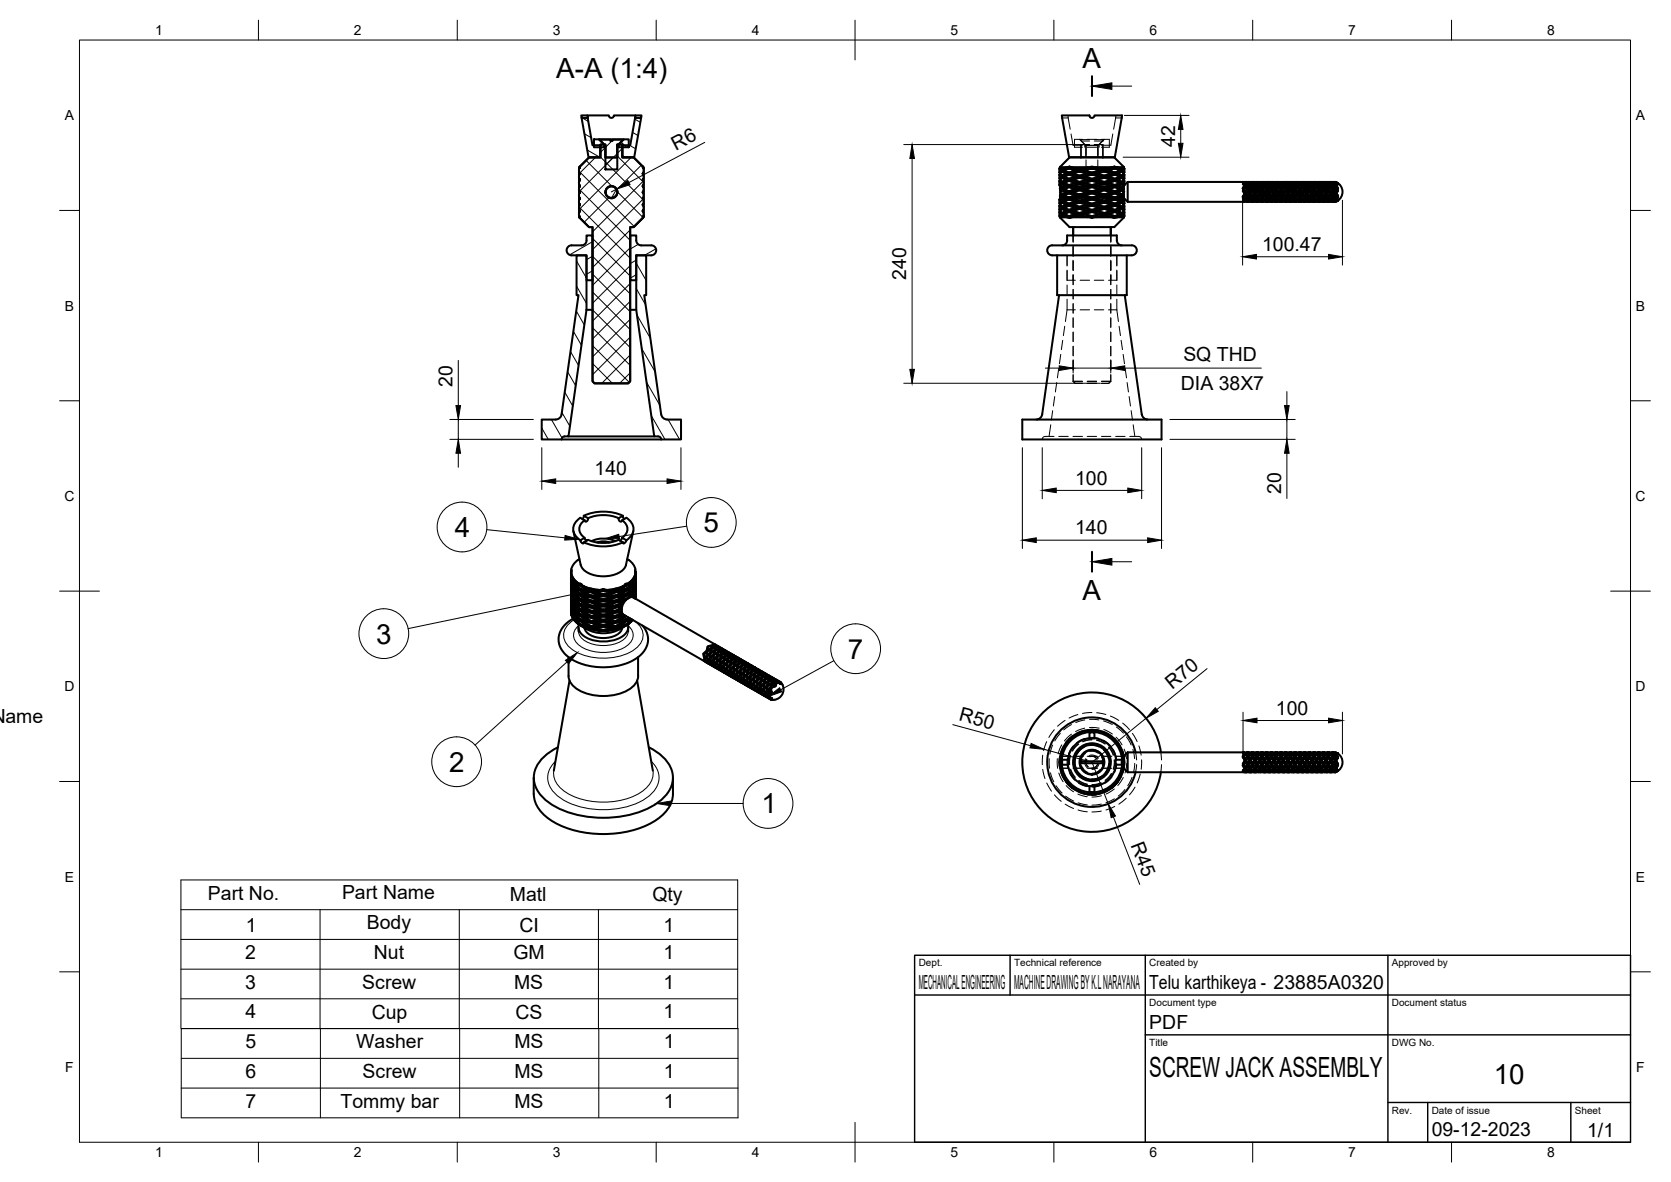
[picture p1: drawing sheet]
<svg xmlns="http://www.w3.org/2000/svg" width="420mm" height="297mm" viewBox="0 0 420 297" stroke-linecap="round" stroke-linejoin="round" font-family="sans-serif">
<defs><g id="words">
<g font-size="7">
<text x="272.2" y="17.1">A</text>
<text x="139.9" y="19.7">A-A (1:4)</text>
<text x="114.3" y="135">4</text>
<text x="176.9" y="133.8">5</text>
<text x="272.2" y="150.7">A</text>
<text x="94.6" y="161.7">3</text>
<text x="213.2" y="165.5">7</text>
<text x="112.9" y="194">2</text>
<text x="191.4" y="204.4">1</text>
<text x="289" y="270.6">SCREW JACK ASSEMBLY</text>
<text x="375.6" y="272.3">10</text>
</g>
<g font-size="4.9">
<text x="170" y="38" transform="rotate(-28 170 38)">R6</text>
<text x="295.5" y="36.9" transform="rotate(-90 295.5 36.9)">42</text>
<text x="317.4" y="63.1">100.47</text>
<text x="227.9" y="70.4" transform="rotate(-90 227.9 70.4)">240</text>
<text x="297.5" y="90.8">SQ THD</text>
<text x="113.8" y="97.2" transform="rotate(-90 113.8 97.2)">20</text>
<text x="296.9" y="98.1">DIA 38X7</text>
<text x="149.5" y="119.5">140</text>
<text x="270.3" y="121.8">100</text>
<text x="322.1" y="124" transform="rotate(-90 322.1 124)">20</text>
<text x="270.3" y="134.3">140</text>
<text x="294.7" y="173.3" transform="rotate(-39 294.7 173.3)">R70</text>
<text x="320.8" y="179.6">100</text>
<text x="1.3" y="181.6">ame</text>
<text x="240.9" y="181" transform="rotate(15 240.9 181)">R50</text>
<text x="284.2" y="212.2" transform="rotate(69 284.2 212.2)">R45</text>
<text x="52.3" y="226.2">Part No.</text>
<text x="86" y="225.8">Part Name</text>
<text x="128.2" y="226.4">Matl</text>
<text x="164" y="226.5">Qty</text>
<text x="92.2" y="233.6">Body</text>
<text x="61.8" y="234.1">1</text>
<text x="130.6" y="234.1">CI</text>
<text x="166.8" y="234.1">1</text>
<text x="61.7" y="241">2</text>
<text x="94" y="241">Nut</text>
<text x="129.1" y="241">GM</text>
<text x="166.8" y="241">1</text>
<text x="61.6" y="248.5">3</text>
<text x="91.1" y="248.5">Screw</text>
<text x="129.3" y="248.5">MS</text>
<text x="166.8" y="248.5">1</text>
<text x="231" y="248.5">MECHANICAL ENGINEERING</text>
<text x="255" y="248.5">MACHINE DRAWING BY K.L NARAYANA</text>
<text x="289" y="248.5">Telu karthikeya - 23885A0320</text>
<text x="61.7" y="255.9">4</text>
<text x="93.5" y="256">Cup</text>
<text x="129.6" y="256">CS</text>
<text x="166.8" y="255.9">1</text>
<text x="61.7" y="263.4">5</text>
<text x="89.6" y="263.4">Washer</text>
<text x="129.3" y="263.5">MS</text>
<text x="166.9" y="263.4">1</text>
<text x="289" y="258.6">PDF</text>
<text x="61.7" y="270.9">6</text>
<text x="91.2" y="270.9">Screw</text>
<text x="129.3" y="270.9">MS</text>
<text x="166.9" y="270.9">1</text>
<text x="61.7" y="278.3">7</text>
<text x="85.6" y="278.3">Tommy bar</text>
<text x="129.3" y="278.4">MS</text>
<text x="166.9" y="278.3">1</text>
<text x="360" y="285.5">09-12-2023</text>
<text x="399.1" y="285.7">1/1</text>
</g>
<g font-size="3.5">
<text x="39" y="8.8">1</text>
<text x="89" y="8.8">2</text>
<text x="139" y="8.8">3</text>
<text x="189" y="8.8">4</text>
<text x="239" y="8.8">5</text>
<text x="289" y="8.8">6</text>
<text x="339" y="8.8">7</text>
<text x="389" y="8.8">8</text>
<text x="16.3" y="30.2">A</text>
<text x="411.3" y="30.2">A</text>
<text x="16.3" y="78">B</text>
<text x="411.3" y="78">B</text>
<text x="16.2" y="125.9">C</text>
<text x="411.2" y="125.9">C</text>
<text x="16.2" y="173.7">D</text>
<text x="411.2" y="173.7">D</text>
<text x="16.3" y="221.6">E</text>
<text x="411.3" y="221.6">E</text>
<text x="16.4" y="269.4">F</text>
<text x="411.4" y="269.4">F</text>
<text x="39" y="290.8">1</text>
<text x="89" y="290.8">2</text>
<text x="139" y="290.8">3</text>
<text x="189" y="290.8">4</text>
<text x="239" y="290.8">5</text>
<text x="289" y="290.8">6</text>
<text x="339" y="290.8">7</text>
<text x="389" y="290.8">8</text>
</g>
<g font-size="2.5">
<text x="231" y="242.9">Dept.</text>
<text x="255" y="242.9">Technical reference</text>
<text x="289" y="242.9">Created by</text>
<text x="350" y="242.9">Approved by</text>
<text x="289" y="252.8">Document type</text>
<text x="350" y="252.8">Document status</text>
<text x="289" y="262.9">Title</text>
<text x="350" y="262.9">DWG No.</text>
<text x="350" y="279.9">Rev.</text>
<text x="360" y="279.9">Date of issue</text>
<text x="396" y="279.9">Sheet</text>
</g>
</g></defs>
<!-- layer: Hidden -->
<g fill="none" stroke="#000" stroke-width=".25">
<path d="M267.1 29.6h1.5M268.5 29l.1 .6M268.6 29.6l.5 2.9M269.3 33.7l.5 2.8h2.4M270.4 39.6h-1.5l-2.3 2.3M271.4 35l1.4 1.3v.7M271.6 39.6h2.4M271.8 39.6h.1M271.9 35.4l1.2 1.2h2.9M271.9 35.4h2.1M272.2 35h-2v2h2M273 36.3v3.3"/>
<path d="M273.4 37h2.3M273.4 35h2.3M273.4 36.5h2.3M274 35.1h-2.4l.3 .3M274 36.3h-2.2v3.2M275.1 35.1h2.4l-.3 .3M275.1 39.6h2.4M275.1 36.3h2.2v3.2M275.1 35.4h2.1M276 36.6v2.4M276.1 36.3v3.3M276.9 35h2v2h-2"/>
<path d="M277.2 35.4h.1M277.2 35.4l-1.2 1.2M277.3 39.6h.1M277.7 35l-1.3 1.3v.7M278.7 39.6h1.5l2.3 2.3M279.8 33.7l-.5 2.8h-2.4M280.5 29.6l-.5 2.9M280.5 29.6h1.5M280.6 29l-.1 .6M266.5 43.6h.2M266.5 53h.2l-.1 .2M266.5 45.2h.2"/>
<path d="M266.5 54.6l.1 .1M266.6 48.4l.2 .3M266.6 46.6l.1 .2h-.2M266.6 41.9l-.1 .2M266.6 43.5l.1 .1M266.6 41.9l.1 .2M266.6 45l.1 .2M266.6 54.4l.1 .2M266.6 51.3l.1 .1h-.2M266.6 52.8l.1 .2M266.6 54.7l2.3 2.4h1.5M266.7 46.8h.1"/>
<path d="M266.7 46.8v.2M266.7 43.6l-.1 .2M266.7 42.1l-.1 .1M266.7 49.8l-.2 .1M266.7 54.6l-.1 .1M266.7 49.9l-.1 .2M266.7 51.4l-.1 .2M266.7 45.2l-.1 .2M266.7 46.8l.5 .5M266.7 42.1l.5 .5M266.7 43.6l.5 .6M266.7 53l.5 .6"/>
<path d="M266.7 49.9l.5 .5M266.7 51.4l.5 .6M266.7 45.2l.5 .6M266.7 46.8h1.9M266.7 49.8h1.9M266.7 49.6v.2M266.8 48.5l.4 .4M266.8 47.9l-.2 .3M267.2 46.2l-.5 .6M267.2 43.1l-.5 .5M267.2 49.3l-.5 .6M267.2 54l-.5 .6"/>
<path d="M267.2 50.9l-.5 .5M267.2 52.4l-.5 .6M267.2 44.6l-.5 .6M267.2 47.8l-.4 .3M267.5 47.5h.1M267.5 49.1h.1M267.5 42.8h.1M267.5 50.7h.1M267.5 53.8h.1M267.5 52.2h.1M267.5 44.4h.1M267.5 46h.1"/>
<path d="M267.5 47.5l1.4 .6M267.5 42.8l1.4 .6M267.5 49.1l1.4 .5M267.5 52.2l1.4 .6M267.5 50.7l1.4 .5M267.5 53.8l1.4 .5M267.5 46l1.4 .5M267.5 44.4l1.4 .6M268.8 46.7h-1.8v3h1.8M268.9 48.6l-1.4 .5M268.9 42.3l-1.4 .5M268.9 50.1l-1.4 .6"/>
<path d="M268.9 53.3l-1.4 .5M268.9 51.7l-1.4 .5M268.9 43.9l-1.4 .5M268.9 47l-1.4 .5M268.9 45.5l-1.4 .5M269.6 42.1l-.2-.1 2.1 .6M269.6 48.3h.1M269.6 51.4h.1M269.6 49.9h.1M269.6 53h.1M269.6 43.6h.1M269.6 46.8h.1"/>
<path d="M269.6 45.2h.1M269.6 48.3l1.9 .6M269.6 53l1.9 .5M269.6 49.9l1.9 .5M269.6 51.4l1.9 .6M269.6 46.8l1.9 .5M269.6 43.6l1.9 .6M269.6 45.2l1.9 .5M269.8 46.8h2.4M269.8 49.8h2.4M269.8 59.2v1.4M269.8 57.1h.1"/>
<path d="M269.8 59.2v1.6M270 49.7h2.4M270 46.7h2.4M271.5 49.3l-1.9 .6M271.5 54l-2.1 .6h.2M271.5 47.8l-1.9 .5M271.5 50.9l-1.9 .5M271.5 52.5l-1.9 .5M271.5 43.1l-1.9 .5M271.5 44.7l-1.9 .5M271.5 46.2l-1.9 .6M271.6 57.1h2.4"/>
<path d="M272.4 49.1h.1M272.4 50.7h.1M272.4 53.8h.1M272.4 52.2h.1M272.4 47.5h.1M272.4 42.8h.1M272.4 44.4h.1M272.4 46h.1M272.4 49.1l.8 .2a4.4 4.4 0 0 0 3.5-.2M272.4 50.7l.8-.2a4.4 4.4 0 0 1 3.5 .2M272.4 50.7l.8 .2a4.5 4.5 0 0 0 3.5-.2M272.4 52.2a4.6 4.6 0 0 0 4.3 0"/>
<path d="M272.4 53.8l.8-.2a4.4 4.4 0 0 1 3.5 .2M272.4 52.2l.8-.2a4.4 4.4 0 0 1 3.5 .2M272.4 49.1a4.6 4.6 0 0 1 4.3 0M272.4 53.8a4.6 4.6 0 0 0 4.3 0M272.4 42.8l.8-.1a4.4 4.4 0 0 1 3.5 .1M272.4 42.8a4.6 4.6 0 0 0 4.3 0M272.4 47.5l.8 .2a4.4 4.4 0 0 0 3.5-.2M272.4 47.5a4.6 4.6 0 0 1 4.3 0M272.4 44.4l.8-.2a4.4 4.4 0 0 1 3.5 .2M272.4 44.4a4.6 4.6 0 0 0 4.3 0M272.4 46l.8 .2a4.4 4.4 0 0 0 3.5-.2M272.4 46l.8-.2a4.4 4.4 0 0 1 3.5 .2"/>
<path d="M273.1 40.2v2.4h2.9v-2.4M273.4 46.8h2.3M273.4 49.8h2.3M273.5 42.1l1.1-.2 1 .2M273.5 54.6l1.1 .1 1-.1M273.6 49.7h2.4M273.6 46.7h2.4M275.1 57.1h2.4M276.7 50.7h.1M276.7 52.2h.1M276.7 49.1h.1M276.7 53.8h.1"/>
<path d="M276.7 42.8h.1M276.7 47.5h.1M276.7 44.4h.1M276.7 46h.1M276.9 46.8h2.4M276.9 49.8h2.4M277.2 49.7h2.3M277.2 46.7h2.4M277.7 50.9l1.8 .5M277.7 52.5l1.8 .5M277.7 49.3l1.8 .6M277.7 54l2 .6h-.2"/>
<path d="M277.7 47.8l1.8 .5M277.7 43.1l1.8 .5M277.7 46.2l1.8 .6M277.7 44.7l1.8 .5M279.3 57.1h.1M279.3 59.2v1.6M279.5 51.4l-1.8 .6M279.5 49.9l-1.8 .5M279.5 53l-1.8 .5M279.5 48.3l-1.8 .6M279.5 43.6l-1.8 .6M279.5 46.8l-1.8 .5"/>
<path d="M279.5 45.2l-1.8 .5M279.5 48.3h.1M279.5 51.4h.1M279.5 49.9h.1M279.5 53h.1M279.5 43.6h.1M279.5 46.8h.1M279.5 45.2h.1M279.5 42.1l.2-.1-2 .6M280.3 51.7l1.3 .5M280.3 50.1l1.3 .6M280.3 53.3l1.3 .5"/>
<path d="M280.3 48.6l1.3 .5M280.3 42.3l1.3 .5M280.3 47l1.3 .5M280.3 43.9l1.3 .5M280.3 45.5l1.3 .5-1.3 .5M280.5 46.8h1.9M280.5 49.8h1.9M280.7 49.7h1.8M280.8 46.7h1.8M281.6 52.2h.1M281.6 50.7h.1M281.6 53.8h.1"/>
<path d="M281.6 49.1h.1M281.6 42.8h.1M281.6 47.5h.1M281.6 44.4h.1M281.6 46h.1M281.6 52.2l-1.3 .6M281.6 50.7l-1.3 .5M281.6 53.8l-1.3 .5M281.6 49.1l-1.3 .5M281.6 42.8l-1.3 .6M281.6 47.5l-1.3 .6M281.6 44.4l-1.3 .6"/>
<path d="M281.9 52.4l.5 .6M281.9 50.9l.5 .5M281.9 49.3l.5 .6M281.9 54l.5 .6M281.9 43.1l.5 .5M281.9 46.2l.5 .6M281.9 44.6l.5 .6M281.9 47.8l.4 .3M282.3 48.5l-.4 .4M282.4 49.6v.2zM282.4 53h.2M282.4 53l.1 .2"/>
<path d="M282.4 54.6l.1 .1M282.4 49.9l.1 .2M282.4 49.9h.2M282.4 51.4h.2M282.4 42.1l.1 .1M282.4 51.4l.1 .2M282.4 46.8h.1M282.4 43.6l.1 .2M282.4 43.6h.2M282.4 46.8h.2M282.4 45.2l.1 .2M282.4 45.2h.2"/>
<path d="M282.4 53l-.5 .6M282.4 49.9l-.5 .5M282.4 51.4l-.5 .6M282.4 42.1l-.5 .5M282.4 43.6l-.5 .6M282.4 46.8l-.5 .5M282.4 45.2l-.5 .6M282.4 46.8v.4a.47 .47 0 0 1-.1 .7l.3 .3M282.4 49.8v.1M282.5 52.8l-.1 .2M282.5 54.4l-.1 .2M282.5 41.9l.1 .2"/>
<path d="M282.5 51.3l-.1 .1M282.5 41.9l-.1 .2M282.5 43.5l-.1 .1M282.5 45l-.1 .2M282.5 46.6l-.1 .2M282.5 54.7l-2.3 2.4h-1.5M282.6 48.9v.5M282.6 47.3v.4M282.6 46.7v.2M282.6 48.2v.2M282.6 48.4l-.3 .3M282.6 48.2h.1"/>
<path d="M282.6 47.7h.1M282.6 46.7h.1M282.6 54.6l-.1 .1M282.6 47.3h.1M312.4 49.5l.6 .8M312.4 50l.5 .5M312.4 46.4l.6 .6M312.4 48h.3l.5 .9 .4-.9M312.4 47.3l.1 .1M312.4 45.8l.1 .4 .2-.1M312.5 46.1l.5 .5M312.5 49.3l-.1 .2"/>
<path d="M312.6 45.9l-.2 .4h.3a.48 .48 0 0 1 .5-.5 .48 .48 0 0 1 .4 .6l.2-.2M312.7 50v-.2h-.3a.57 .57 0 0 0 .5 .8l.3-.3 .1 .3M312.7 50l.5 .5M312.7 50l.4-.6a.57 .57 0 0 1 .5 .5 .57 .57 0 0 1-.4 .6M312.7 48l.5-.9 .4 .9M312.7 49.5l.5 .4M312.7 47.3v.1M312.7 49.9a.44 .44 0 0 0 .5 .4 .44 .44 0 0 0 .4-.4M312.7 47.4l.5 .7M312.8 50.6l-.3-.2-.1 .3M312.8 45.9l.4 .4M313 45.7l-.2 .1a.33 .33 0 0 0-.3 .3 .33 .33 0 0 0 .2 .4 .92 .92 0 0 1-.2 1.4l.2 .5a1.02 1.02 0 0 1-.3 1.6"/>
<path d="M313 48.4h.1M313 49.1l-.6 .8M313 47l-.2 .4a1.01 1.01 0 0 0 .1 1.5l.1 .2M313 48.4l-.6 1M313 50.3h.1M313 46.4l-.2 .4a.96 .96 0 0 0 .1 1.5l.1 .1M313 50.1l-.5 .3M313 50.6l-.3 .1M313 49.1l.2-.1v.4M313 46.4v.1M313 45.7v.3l.2 .1M313.1 50h.1"/>
<path d="M313.1 50.3l-.5 .1M313.1 45.7h.1M313.1 46.1h-.4l.5 .6 .4-.6-.4 .6-.5-.5M313.1 46.6h.1M313.2 50.4v.2M313.2 50.7h.3M313.2 50.6v.1M313.2 50.7h-.3M313.2 50.4h.1M313.2 48.8l.1 .3 .5-.9 .4 .9 .1-.3M313.2 49.9v.3M313.2 48.7v.1"/>
<path d="M313.2 48.1v.1M313.2 46.6v.2M313.2 46.3h.1M313.2 45.7v.4l.1-.1v-.3l.5 .3M313.2 46.8v.3l-.2-.2M313.2 47.3a.72 .72 0 0 0-.5 .7 .72 .72 0 0 0 .5 .6l.4-.6M313.2 49.4l-.5 .6M313.2 47.3l.4 .7M313.2 48.8l.4 .7M313.2 49.4l.4 .6M313.2 48.8l-.5 .7M313.2 46.8l.4 .6"/>
<path d="M313.2 46.8l-.5 .6M313.2 46.1l.4 .3M313.2 46.1l-.5 .3M313.2 50.4v.1M313.2 50.4l-.1 .1M313.2 46.1h.5M313.2 50.3l.5 .1M313.3 50.6l.3 .1M313.3 46.9l-.1 .4M313.3 48.4h.1M313.3 49.1l.5 .8 .4-.8M313.3 46.4l.1 .1"/>
<path d="M313.3 50.1l.5 .3M313.3 46.4l.5 .7M313.3 47l.5 .7 .4-.7M313.3 49.1l.5 .6M313.3 45.7h.1M313.5 45.9l-.3 .4M313.6 48h.2v.4M313.6 49.4v.1M313.6 47.4h.1M313.6 47.4l-.4 .7M313.6 49.4h.1M313.6 46.1h.3"/>
<path d="M313.6 49.4l-.4 .5M313.6 50v-.1h.2a.55 .55 0 0 1-.5 .7M313.6 47.3v.1M313.7 45.9l.1 .1M313.8 50.4v.3M313.8 50.4l.1 .2M313.8 50.4l-.2 .2M313.8 50.2l.4 .4-.3 .1M313.8 49.7l-.5 .6M313.8 49.7h.1M313.8 47.7v.3h.1l.4-.9 .4 .9h.2v-.3M313.8 49.1v.2"/>
<path d="M313.8 47.5v.2M313.8 47.1h.1M313.8 45.9v.3M313.8 50.2l-.4 .3M313.8 49.7l.4 .6M313.8 48.4l-.5 .7M313.8 46.5l.4 .5M313.8 48.4l.4 .7M313.8 47.7a.81 .81 0 0 0 0 1.4M313.8 47.7l.4 .7M313.8 50.2l.3 .3M313.8 46.2l-.5 .4"/>
<path d="M313.8 46.2l.4 .4M313.8 46.5l-.5 .5M313.8 45.9v.1M313.9 49.5l.4 .4M313.9 48l.4 .9 .5-.9M313.9 47.3v.1M313.9 50a.47 .47 0 0 0 .4 .5 .47 .47 0 0 0 .5-.5M313.9 46.2l.2 .2a.29 .29 0 0 0 .4 .2 .29 .29 0 0 0 .2-.3 .36 .36 0 0 0-.4-.5 .36 .36 0 0 0-.3 .5l.3 .4M313.9 49.9a.45 .45 0 0 0 .4 .4 .45 .45 0 0 0 .5-.4M313.9 47.4l.4 .7M314 45.9l.3 .4M314.2 47l.1 .3"/>
<path d="M314.2 48.4h.1M314.2 48.4l-.4 .7M314.2 49.1l-.4 .6M314.2 45.7h.1M314.2 50.3l-.4 .1M314.2 46.4l-.4 .7M314.2 50.1l-.4 .3M314.2 46.9l-.4-.6a.71 .71 0 0 0-.5 .7 .71 .71 0 0 0 .4 .7l.1 .1 .4-.8M314.2 46.4v.1M314.2 45.7l.1 .4M314.2 45.7l-.4 .3M314.3 50h.1"/>
<path d="M314.3 45.7h.1M314.3 46.1a.27 .27 0 0 0-.3 0 .27 .27 0 0 0-.1 .3l-.1 .1M314.3 46.6h.1M314.3 49.9v.3M314.3 50.4h.1M314.3 50.4v.3M314.3 50.7h-.3M314.3 50.7h.3M314.3 48.7v.1M314.3 46.8l.2 .3 .1-.4a.31 .31 0 0 1 .3-.4 .31 .31 0 0 1 .3 .4l.2 .4 .1-.3M314.3 48.1v.1M314.3 49.3l-.4 .7-.1-.3"/>
<path d="M314.3 49.3l.5 .7 .1-.3M314.3 46.3h.1M314.3 46.6v.2M314.3 45.7v.4M314.3 48.8l.5 .7M314.3 47.3a.74 .74 0 0 1 .4 .7 .74 .74 0 0 1-.4 .6l-.2-.2a.65 .65 0 0 1 .2-1zM314.3 46.1l.5 .3M314.3 48.8l-.4 .7M314.3 49.4l-.4 .6M314.3 49.4l.5 .6M314.3 46.8l-.4 .6M314.3 46.8l.5 .6"/>
<path d="M314.3 46.1l-.4 .3M314.3 50.4v.1M314.3 50.4l.1 .1M314.4 46.1h.5M314.4 50.3l.5 .1M314.5 48.4h.1M314.5 45.7v.3l-.2 .1M314.5 49.1l.4 .8 .5-.8M314.5 46.4v.1M314.5 50.6l.3 .1M314.5 50.1l.4 .3M314.5 46.4l.4 .7"/>
<path d="M314.5 45.7l.4 .3M314.5 49.1l.4 .6M314.7 45.9l-.4 .4M314.7 49.4l.1 .1M314.7 47.4h.1M314.8 46.1h.3M314.8 49.4l-.5 .5M314.8 47.4l-.5 .7M314.8 49.4h-.1M314.8 47.3l-.1 .1M314.9 45.9v.1M314.9 49.1v.2"/>
<path d="M314.9 49.7l-.4 .6M314.9 49.7h.1M314.9 50.4l-.2 .2M314.9 50.4v.3M314.9 46.5l-.1-.4-.5 .6M314.9 46l.5-.3 .1 .4M314.9 46.2v.2l.2-.1a.48 .48 0 0 1 .5-.5 .48 .48 0 0 1 .5 .6v-.2M314.9 47.1h.1M314.9 47.5v.2M314.9 45.9v.3M314.9 50.4l.2 .2M314.9 49.7l.5 .6"/>
<path d="M314.9 47.7a.81 .81 0 0 0 0 1.4M314.9 46.5l-.4 .5M314.9 46.5l.5 .5M314.9 46.2l.5 .4M314.9 47.7l.4 .7M314.9 48.4l-.4 .7M314.9 48.4l.5 .7M314.9 46.2l-.4 .4M314.9 50.2l-.3 .3M314.9 50.2l.4 .3M315 45.9l-.1 .1M315.1 49.5l.4 .4"/>
<path d="M315.1 46.1l.4 .6 .5-.6-.5 .6zM315.1 47.3v.1M315.1 48l.4 .9 .5-.9M315.1 50l.2 .3a.42 .42 0 0 0 .5 .1 .42 .42 0 0 0 .2-.4M315.1 49.9a.44 .44 0 0 0 .4 .4 .44 .44 0 0 0 .5-.4M315.1 47.4l.4 .7M315.2 45.9l.3 .4M315.3 48.4h.1M315.3 48.4l-.4 .7M315.4 50.3l-.4 .1M315.4 49.1l-.5 .6M315.4 45.7h.1"/>
<path d="M315.4 46.4l-.5 .7M315.4 46.9l-.5 .9-.4-.9 .4 .8 .5-.7M315.4 46.4v.1M315.4 50.6l-.3 .1M315.4 50.1l-.5 .3M315.4 50h.2M315.5 46.1h-.5M315.5 46.6h.1M315.5 45.7h.1M315.5 48.1v.1M315.5 48.7v.1M315.5 49.3l-.4 .7v-.1h-.2a.55 .55 0 0 1-.4 .7l-.1-.3-.2 .1v.2"/>
<path d="M315.5 49.9v.3M315.5 46.6v.2M315.5 45.7v.4l.2-.2v-.2M315.5 46.3h.1M315.5 48.8l-.1 .3-.5-.9-.4 .9-.2-.1v.4M315.5 49.3l.5 .7 .1-.3M315.5 50.4v.3M315.5 50.7h-.2M315.5 50.7h.3M315.5 50.4h.1M315.5 48.8l-.4 .7M315.5 46.8l.5 .6"/>
<path d="M315.5 48.8l.5 .7M315.5 46.1l-.4 .3M315.5 46.1l.5 .3M315.5 46.8l-.4 .6M315.5 47.3a.72 .72 0 0 1 .5 .7 .72 .72 0 0 1-.5 .6l-.2-.2a.83 .83 0 0 1 .2-1.1zM315.5 49.4l-.4 .6M315.5 49.4l.5 .6M315.5 50.4l.1 .1M315.5 50.4l-.1 .1M315.6 46.1h.4M315.6 50.3l.5 .1M315.7 46.4v.1"/>
<path d="M315.7 45.7a.55 .55 0 0 0 .9 0M315.7 46.9l.4 .9 .5-.9M315.7 49.1l.4 .8 .5-.8M315.7 50.6l.3 .1M315.7 48.4h.1M315.7 50.1l.4 .3M315.7 46.4l.4 .7M315.7 47l.4 .7 .4-.7M315.7 49.1l.4 .6M315.7 45.7h.1M315.8 45.9l-.3 .4M316 47.4h.1"/>
<path d="M316 49.4v.1M316 47.4l-.5 .7M316 49.4l-.5 .5M316 49.4h.1M316 46.1h.3M316 47.3v.1M316.1 45.9h.1M316.1 47.5v.2M316.1 47.1h.1M316.1 49.1v.2M316.1 45.9v.3M316.1 47.7l-.1 .3-.5-.9-.4 .9h-.2v.4"/>
<path d="M316.1 50.2l.5 .4v-.2l.2-.1v.3M316.1 50.4l-.1 .2M316.1 50.4v.3M316.1 49.7l-.4 .6M316.1 50.4l.2 .2M316.1 49.7h.1M316.1 47.7a.81 .81 0 0 0 0 1.4M316.1 47.7l.4 .7M316.1 46.2l.5 .4M316.1 46.2l-.4 .4M316.1 46.5l-.4 .5M316.1 46.5l.4 .5"/>
<path d="M316.1 48.4l-.4 .7M316.1 48.4l.4 .7M316.1 50.2l-.3 .3M316.1 50.2l.3 .3M316.1 49.7l.5 .6M316.3 47.3v.1M316.3 48l.4 .9 .5-.9M316.3 50l.2 .3a.42 .42 0 0 0 .4 .1 .42 .42 0 0 0 .3-.4M316.3 49.5l.4 .4M316.3 46.2l.4 .5 .5-.6-.5 .6zM316.3 49.9a.44 .44 0 0 0 .4 .4 .44 .44 0 0 0 .5-.4M316.3 47.4l.4 .7"/>
<path d="M316.4 45.9l.3 .4M316.5 49.1l-.4 .6M316.5 48.4l-.4 .7M316.5 45.7h.1M316.6 50.3l-.4 .1M316.6 46.4l-.5 .7M316.6 48.4h.1M316.6 50.1l-.5 .3M316.6 46.4l-.1 .1M316.6 50.6l-.3 .1M316.6 50h.2M316.7 45.7v.4l-.2-.1 .1-.3"/>
<path d="M316.7 46.6h.1M316.7 46.1h-.5M316.7 46.6v.2M316.7 46.3h.1M316.7 48.1v.1M316.7 46.8l-.1 .3-.2-.4a.31 .31 0 0 0-.3-.4 .31 .31 0 0 0-.3 .4l-.3 .6M316.7 48.8l-.1 .3-.5-.9-.4 .9-.2-.1v.4M316.7 49.3l-.4 .7v-.2l-.2 .1a.55 .55 0 0 1-.4 .7l-.1-.3-.2 .1v.2l-.5-.4M316.7 49.3l.5 .7 .1-.3M316.7 50.7h.3M316.7 50.4v.3M316.7 50.7h-.3"/>
<path d="M316.7 50.4h.1M316.7 49.9v.3M316.7 48.7v.1M316.7 46.8l-.4 .6M316.7 46.8l.4 .6M316.7 46.1l.5 .3M316.7 46.1l-.4 .3M316.7 47.3a.73 .73 0 0 1 .4 .7 .73 .73 0 0 1-.4 .6l-.2-.2a.8 .8 0 0 1 .2-1.1zM316.7 49.4l.5 .6M316.7 49.4l-.4 .6M316.7 48.8l-.4 .7M316.7 48.8l.4 .7"/>
<path d="M316.7 50.4v.1M316.7 50.4l.1 .1M316.8 46.1h.4M316.8 46.4l.1 .1M316.8 50.6l.3 .1M316.9 48.4h-.1M316.9 50.1l.4 .3M316.9 50.3l.4 .1M316.9 46.4l.4 .7M316.9 47l.4 .7 .4-.7M316.9 49.1l.4 .6M316.9 48.4l.4 .7"/>
<path d="M316.9 45.7h-.1M317 45.9l-.3 .4M317.1 47.4h.1M317.1 49.4l.1 .1M317.1 47.4l-.4 .7M317.1 49.4l-.4 .5M317.1 49.4h.1M317.2 46.1h.3M317.2 47.3l-.1 .1M317.2 45.9l.1 .1M317.3 45.9v.3M317.3 47.1h.1"/>
<path d="M317.3 47.5v.2M317.3 49.1v.2M317.3 46.2v.2h-.1a.49 .49 0 0 0-.5-.6 .49 .49 0 0 0-.5 .6l-.1 .1M317.3 46l-.5-.3-.1 .4M317.3 46.5l.2-.4 .4 .6M317.3 47.7v.3h-.2l-.4-.9-.4 .9h-.2v.4M317.3 50.4l-.2 .2M317.3 50.4v.3M317.3 50.4l.2 .2M317.3 50.2l-.5 .4M317.3 49.7h.1M317.3 46.2l-.4 .4"/>
<path d="M317.3 46.2l.5 .4M317.3 47.7l.4 .7M317.3 47.7l-.4 .7M317.3 46.5l.4 .5M317.3 48.4l.4 .7M317.3 46.5l-.4 .5M317.3 50.2l.3 .3M317.3 48.4l-.4 .7M317.3 50.2l-.3 .3M317.3 49.7l-.4 .6M317.3 49.7l.5 .6M317.3 47.7h.1"/>
<path d="M317.4 45.9l-.1 .1M317.5 47.3v.1M317.5 49.5l.4 .4M317.5 46.2l.4 .5 .5-.6-.5 .6M317.5 49.9a.44 .44 0 0 0 .4 .4 .44 .44 0 0 0 .4-.4M317.5 47.4l.4 .7M317.6 45.9l.3 .4M317.7 48.4h.1M317.7 48.4l-.4 .7M317.7 49.1l-.4 .6M317.7 45.7h.1M317.8 50.3l-.4 .1"/>
<path d="M317.8 46.4l-.5 .7M317.8 50.1l-.5 .3M317.8 45.7v.3l.1 .1M317.8 46.4l-.1 .1M317.8 45.7l-.5 .3M317.8 46.9l-.5 .9-.5-.9-.1 .4M317.8 49.1l-.5 .8-.4-.9h-.2v.4M317.8 50.6l-.3 .1M317.8 50h.2M317.9 45.7h.1M317.9 46.1h-.4a.55 .55 0 0 1 .6-.2 .55 .55 0 0 1 .4 .5v-.2M317.9 46.6h.1"/>
<path d="M317.9 45.7v.4M317.9 46.3h.1M317.9 48.1v.1M317.9 48.7v.1M317.9 49.9v.3M317.9 46.6v.2M317.9 46.8l-.1 .3-.2-.4a.31 .31 0 0 0-.3-.4 .31 .31 0 0 0-.3 .4l-.2 .2M317.9 48.8l-.1 .3-.5-.9-.5 .9M317.9 49.3l.5 .7 .1-.3M317.9 50.7h.3M317.9 50.4v.3M317.9 49.3l-.4 .7"/>
<path d="M317.9 50.4h.1M317.9 50.7h-.3M317.9 46.1l.5 .3M317.9 48.8l.4 .7M317.9 48.8l-.4 .7M317.9 46.8l-.4 .6M317.9 47.3a.73 .73 0 0 1 .4 .7 .73 .73 0 0 1-.4 .6l-.2-.2a.8 .8 0 0 1 .2-1.1zM317.9 46.1l-.4 .3M317.9 46.8l.4 .6M317.9 49.4l.4 .6M317.9 49.4l-.4 .6M317.9 50.4l-.1 .1"/>
<path d="M317.9 50.4l.1 .1M318 46.1h.4M318 50.3l.5 .1M318.1 48.4h.1M318.1 46.4v.1M318.1 50.6l.2 .1M318.1 50.1l.4 .3M318.1 46.4l.4 .7M318.1 45.7h.1M318.1 49.1l.4 .6M318.2 45.9l-.3 .4M318.3 49.4l.1 .1"/>
<path d="M318.3 47.4l-.4 .7M318.3 49.4h.1M318.3 46.1h.4M318.3 49.4l-.4 .5M318.4 47.3l-.1 .1M318.4 48l-.5 .9-.4-.9h-.2v.4M318.4 50a.45 .45 0 0 1-.5 .4 .45 .45 0 0 1-.4-.5l-.2-.1 .1 .5 .4 .3v-.2l.2-.1 .1 .3M318.4 45.9l.1 .1M318.5 46l-.4-.3v.3l-.2 .1M318.5 46.5l.1-.4 .5 .6M318.5 46l.5-.3 .1 .4M318.5 49.1v.2"/>
<path d="M318.5 49.7h.1M318.5 49.7l.4 .6M318.5 50.4v.3M318.5 50.4l.2 .2M318.5 49.7l-.4 .6M318.5 47.5v.2M318.5 47.7v.3h-.2l-.4-.9-.4 .9M318.5 47.1h.1M318.5 45.9v.3M318.5 50.4l-.2 .2M318.5 50.2l-.4 .4M318.5 46.5l.4 .5"/>
<path d="M318.5 47.7a.81 .81 0 0 0 0 1.4M318.5 47.7a.81 .81 0 0 1 0 1.4M318.5 48.4l.4 .7M318.5 46.5l-.4 .5M318.5 46.2l-.4 .4M318.5 50.2l.3 .3M318.5 48.4l-.4 .7M318.5 46.2l.5 .4M318.5 50.2l-.3 .3M318.6 45.9l-.1 .1M318.6 46.1a.41 .41 0 0 1 .5-.3 .41 .41 0 0 1 .3 .5l-.3 .4zM318.6 49.5l.5 .4"/>
<path d="M318.6 47.3l.1 .1M318.7 49.9a.44 .44 0 0 0 .4 .4 .44 .44 0 0 0 .5-.4M318.7 47.4l.4 .7M318.8 45.9l.3 .4M318.9 49.1l-.4 .6M318.9 46.4l-.4 .7M318.9 45.7h.1M319 50.1l-.5 .3M319 48.4h.1M319 46.4l-.1 .1M319 49.1l-.5 .8-.5-.9-.1 .4M319 50.6l-.3 .1"/>
<path d="M319 50h.2M319 50.3l-.4 .1M319 45.7h.2M319.1 46.1h-.5M319.1 46.6h.1M319.1 46.8l-.1 .3-.4-.8a.66 .66 0 0 0-.5 .6 .66 .66 0 0 0 .4 .7l.4-.6-.4 .8-.4-.9-.2 .4M319.1 47.3l.1-.4 .5 .9 .5-.9 .1 .4M319.1 49.9v.3M319.1 50.4h.1M319.1 50.7h.3M319.1 50.4v.3M319.1 50.7h-.3"/>
<path d="M319.1 48.7v.1M319.1 48.8l-.1 .3-.5-.9-.4 .9M319.1 49.3l.5 .7 .1-.3M319.1 48.1v.1M319.1 46.6v.2M319.1 49.3l-.5 .7M319.1 46.3h.1M319.1 45.7v.4M319.1 47.3a.74 .74 0 0 1 .4 .7 .74 .74 0 0 1-.4 .6l-.2-.2a.65 .65 0 0 1 .2-1zM319.1 46.1l-.4 .3M319.1 48.8l-.4 .7M319.1 49.4l.5 .6"/>
<path d="M319.1 48.8l.4 .7M319.1 46.8l-.4 .6M319.1 49.4l-.4 .6M319.1 46.8l.4 .6M319.1 46.1l.5 .3M319.1 50.4l.1 .1M319.1 50.4l-.1 .1M319.2 46.1h.4M319.2 46.9l.2-.2a.31 .31 0 0 1 .3-.4 .31 .31 0 0 1 .3 .4l.2 .2M319.2 46.4l.1 .1M319.2 45.7l.1 .3-.2 .1M319.3 48.4h-.1"/>
<path d="M319.3 50.1l.4 .3M319.3 50.3l.4 .1M319.3 46.4l.4 .7M319.3 47l.4 .7 .4-.7M319.3 49.1l.4 .6M319.3 45.7h-.1M319.4 45.9l-.3 .4M319.5 46.1h.4M319.5 47.4l-.4 .7M319.6 50a.45 .45 0 0 1-.5 .5 .45 .45 0 0 1-.4-.5l-.2-.2v.4l.5 .4v-.2l.2-.1v.3M319.6 49.5l-.5 .4M319.6 48l-.5 .9-.4-.9h-.2v.4"/>
<path d="M319.6 47.3l-.1 .1M319.6 45.9h.2M319.7 47.7v.3h-.2l-.4-.9-.5 .9M319.7 48.4v-.4h.2l.4 .9 .4-.9h.2v.4M319.7 46.5l-.1-.4-.5 .6M319.7 50.4l-.2 .2M319.7 50.4v.3M319.7 50.4l.2 .2M319.7 50.2l-.5 .4 .3 .1M319.7 49.7h.1M319.7 49.1v.2M319.7 47.5v.2"/>
<path d="M319.7 47.1h.1M319.7 45.9v.3M319.7 46.2v.2l.2-.2a.47 .47 0 0 1 .5-.3 .47 .47 0 0 1 .4 .5l.1-.2M319.7 48.4l.4 .7M319.7 46.5l-.4 .5M319.7 50.2l.3 .3M319.7 49.7l-.4 .6M319.7 48.4l-.4 .7M319.7 47.7a.81 .81 0 0 0 0 1.4M319.7 49.7l.4 .6M319.7 50.2l-.3 .3M319.7 47.7l.4 .7"/>
<path d="M319.7 46.2l-.4 .4M319.7 46.2l.4 .4M319.7 46.5l.4 .5M319.8 48l.5-.9 .5 .9M319.8 50l.1-.1-.2-.1v.4l.5 .4M319.8 49.5l.5 .4M319.8 47.3l.1 .1M319.8 46.1l.5 .6 .5-.6-.5 .6zM319.9 49.9a.44 .44 0 0 0 .4 .4 .44 .44 0 0 0 .4-.4M319.9 47.4l.4 .7M320 45.9l.3 .4M320.1 50.3l-.4 .1"/>
<path d="M320.1 45.7l-.2 .1a.27 .27 0 0 1-.2 .2 .27 .27 0 0 1-.3-.2l-.2-.1M320.1 49.1l-.4 .6M320.1 48.4l-.4 .7M320.1 46.4l-.4 .7M320.2 48.4h.1M320.2 50.1l-.5 .3M320.2 50.6l-.3 .1M320.2 49.1l-.5 .8-.5-.9-.1 .4M320.2 46.4l-.1 .1M320.2 50h.2M320.3 46.1h-.5M320.3 46.6h.1"/>
<path d="M320.3 48.8l-.1 .3-.5-.9-.5 .9M320.3 49.3l.4 .7 .2-.3M320.3 49.4l.1-.4 .5 .9 .4-.9h.2v.4M320.3 50.4v.3M320.3 50.7h-.3M320.3 49.3l-.1 .2a.45 .45 0 0 0-.3 .6 .45 .45 0 0 0 .6 .3l.3-.4M320.3 50.7h.3M320.3 50.4h.1M320.3 49.9v.3M320.3 48.7v.1M320.3 48.1v.1M320.3 46.6v.2"/>
<path d="M320.3 46.3h.1M320.3 46.1h.1M320.3 46.8v.3h.1a.59 .59 0 0 1 .6-.8l.4 .8 .1-.3M320.3 47.3a.72 .72 0 0 1 .4 .7 .72 .72 0 0 1-.4 .6l-.2-.2a.83 .83 0 0 1 .2-1.1zM320.3 49.4l.4 .6M320.3 49.4l-.4 .6M320.3 48.8l-.4 .7M320.3 48.8l.4 .7M320.3 46.8l-.4 .6M320.3 46.8l.4 .6M320.3 46.1l-.5 .3M320.3 46.1l.5 .3"/>
<path d="M320.3 50.4l-.1 .1M320.3 50.4l.1 .1M320.3 46.1h.5M320.4 45.7l-.1 .4-.2-.1 .1-.3M320.4 49.1l.5-.9 .5 .9M320.4 50.6l.3 .1M320.4 46.4l.1 .1M320.4 45.7l.1 .2-.2 .2M320.4 45.7a.55 .55 0 0 0 1 0M320.4 46.9l.5 .9 .5-.9M320.4 48.4h.1M320.4 50.1l.5 .3"/>
<path d="M320.5 50.3l.4 .1M320.5 46.4l.4 .7M320.5 49.1l.4 .6M320.5 48.4l.4 .7M320.5 47l.4 .7 .4-.7M320.5 45.7h-.1M320.6 45.9l-.3 .4M320.7 49.4l.1 .1M320.7 47.4h.1M320.7 49.4l-.4 .5M320.7 47.4l-.4 .7M320.7 49.4h.1"/>
<path d="M320.7 46.1h.4M320.8 47.3l-.1 .1M320.8 45.9h.2M320.9 50.2l-.5 .4 .1-.2-.3-.1v.3M320.9 47.7l.1 .3M320.9 50.4l-.2 .2M320.9 50.4v.3M320.9 50.4l.2 .2M320.9 49.7h.1M320.9 49.1v.2M320.9 47.5v.2M320.9 47.1h.1"/>
<path d="M320.9 45.9v.3M320.9 46.5l.1-.4 .5 .6M320.9 50.2l.3 .3M320.9 48.4l-.4 .7M320.9 50.2l-.3 .3M320.9 48.4l.4 .7M320.9 49.7l-.5 .6M320.9 49.7l.5 .6M320.9 47.7l-.4 .7M320.9 47.7l.4 .7M320.9 46.2l-.4 .4M320.9 46.2l.4 .4"/>
<path d="M320.9 46.5l.4 .5M320.9 46.5l-.4 .5M321 50l.5-.7 .5 .7M321 49.5l.5 .4M321 47.3l.1 .1M321.1 49.9a.44 .44 0 0 0 .4 .4 .44 .44 0 0 0 .4-.4M321.2 45.9l.3 .4M321.3 48.4h.1M321.3 49.1l-.4 .6M321.3 48.4l-.4 .7M321.3 45.7h.1M321.3 50.3l-.4 .1"/>
<path d="M321.3 46.4l-.4 .7M321.4 50.1l-.5 .3M321.4 50.6l-.3 .1M321.4 46.4l-.1 .1M321.4 45.7l-.1 .3 .2 .1M321.4 50h.2M321.4 45.7l.1 .4M321.4 46.6h.1M321.5 46.1h-.5M321.5 50.7h.3M321.5 50.4v.3M321.5 48.8l.1 .3 .5-.9 .5 .9 .1-.3"/>
<path d="M321.5 50.4h.1M321.5 49.9v.3M321.5 50.7h-.3M321.5 48.7v.1M321.5 48.1v.1M321.5 46.6v.2M321.5 46.3h.1M321.5 49.4l-.4 .6M321.5 47.3a.72 .72 0 0 0-.4 .7 .72 .72 0 0 0 .4 .6l.4-.6M321.5 47.3l.4 .7M321.5 49.4l.4 .6M321.5 48.8l-.4 .7"/>
<path d="M321.5 48.8l.4 .7M321.5 46.8l-.2 .3a.76 .76 0 0 0 .2 1M321.5 46.8l.4 .6M321.5 46.1l.4 .3M321.5 46.1l-.5 .3M321.5 50.4l-.1 .1M321.5 50.4l.1 .1M321.5 46.1h.5M321.6 50.6l.3 .1M321.6 50.6l.3-.2a.34 .34 0 0 1 .3-.1 .34 .34 0 0 1 .3 .3h.1M321.6 46.9l-.1 .4M321.6 49.1l.5 .8 .5-.8"/>
<path d="M321.6 46.4l.1 .1M321.6 48.4h.1M321.6 50.1l.5 .3M321.6 46.4l.5 .7M321.7 50.3l.4 .1M321.7 47l.4 .7 .4-.7M321.7 49.1l.4 .6M321.7 48.4l.4 .7M321.7 45.7h-.1M321.8 45.9l-.3 .4M321.9 48h.2v.4M321.9 49.4l.1 .1"/>
<path d="M321.9 47.4h.1M321.9 49.4l-.4 .5M321.9 47.4l-.4 .7M321.9 49.4h.1M321.9 46.1h.4M322 48l-.5-.9-.3 .5a1.09 1.09 0 0 0 .3 1.3l.4-.9M322 47.3l-.1 .1M322 45.9l.1 .1M322.1 50.2v-.4h-.2a.49 .49 0 0 1-.6 .6l-.4-.6 .1 .5 .4 .3-.1-.2 .3-.1v.3M322.1 50.4l-.2 .2M322.1 49.7l.4 .6M322.1 50.4v.3"/>
<path d="M322.1 50.4l.2 .2M322.1 47.7v.3h.2l.4-.9 .4 .9h.2v-.3M322.1 49.7h.1M322.1 49.1v.2M322.1 47.5v.2M322.1 47.1h.1M322.1 45.9v.3M322.1 46.2v.2h-.2a.43 .43 0 0 0-.3-.5 .43 .43 0 0 0-.5 .3l.4 .5 .4-.5-.4 .5M322.1 46l-.5-.3-.1 .4M322.1 50.2l-.3 .3M322.1 48.4l-.4 .7M322.1 46.5l.4 .5"/>
<path d="M322.1 48.4l.4 .7M322.1 49.7l-.5 .6M322.1 50.2l.3 .3M322.1 47.7l-.4 .7M322.1 47.7l.4 .7M322.1 46.2l-.5 .4M322.1 46.2l.4 .4M322.1 46.5l-.4 .5M322.2 45.9l-.1 .1M322.2 48l.5 .9 .5-.9M322.2 49.5l.5 .4M322.2 50a.47 .47 0 0 0 .5 .5 .47 .47 0 0 0 .5-.5"/>
<path d="M322.2 47.3l.1 .1M322.2 49.9a.44 .44 0 0 0 .5 .4 .44 .44 0 0 0 .4-.4M322.3 47.4l.4 .7M322.4 45.9l.3 .4M322.4 50.7h.6M322.5 48.4h.1M322.5 48.4l-.4 .7M322.5 49.1l-.4 .6M322.5 45.7h.1M322.5 46.4l-.4 .7M322.5 50.1l-.4 .3M322.6 50.6l-.3 .1"/>
<path d="M322.6 46.9l-.2-.2a.31 .31 0 0 0-.3-.4 .31 .31 0 0 0-.3 .4l-.2 .2 .5 .9 .5-.9 .1 .4M322.6 46.4l-.1 .1M322.6 45.7l.1 .4M322.6 45.7l-.5 .3M322.6 50h.2M322.6 50.3l-.5 .1M322.6 45.7h.1M322.6 46.1h-.4M322.6 46.6h.1M322.7 50.4h.1M322.7 49.9v.3M322.7 50.4v.3"/>
<path d="M322.7 46.8l.1 .3 .5-.8 .5 .8 .1-.3M322.7 49.3l-.5 .7-.1-.3M322.7 48.7v.1M322.7 48.1v.1M322.7 49.3l.5 .7 .1-.3M322.7 46.6v.2M322.7 46.3h.1M322.7 45.7v.4M322.7 47.3a.73 .73 0 0 1 .4 .7 .73 .73 0 0 1-.5 .6l-.1-.2a.8 .8 0 0 1 .2-1.1zM322.7 46.1l.4 .3M322.7 48.8l-.4 .7M322.7 48.8l.4 .7"/>
<path d="M322.7 49.4l-.5 .6M322.7 49.4l.4 .6M322.7 46.8l-.4 .6M322.7 46.8l.4 .6M322.7 46.1l-.5 .3M322.7 50.4l-.1 .1M322.7 50.4l.1 .1M322.7 46.1h.5a.42 .42 0 0 0-.5-.3 .42 .42 0 0 0-.4 .5l.4 .4M322.8 45.7l.1 .3-.2 .1M322.8 46.9l.5 .9 .4-.9-.4 .8-.4-.7M322.8 48.4h.1M322.8 49.1l.5 .8 .4-.8"/>
<path d="M322.8 46.4l.1 .1M322.8 50.6l.3 .1M322.8 50.1l.5 .3M322.9 50.3l.3 .1M322.9 45.7l.4 .3M322.9 46.4l.4 .7M322.9 49.1l.4 .6M323 45.9l-.3 .4M323.1 49.4l.1 .1M323.1 47.4h.1M323.1 47.4l-.4 .7M323.1 49.4h.1"/>
<path d="M323.1 46.1h.3M323.1 49.4l-.4 .5M323.1 46.2l-.4 .5-.5-.6-.1 .4M323.2 47.3l-.1 .1M323.2 45.9l.1 .1M323.3 49.7h.1M323.3 49.1v.2M323.3 49.7l.4 .6M323.3 50.4l-.2 .2M323.3 50.4v.3M323.3 46.5l-.1-.4-.5 .6M323.3 46l.4-.3 .2 .4"/>
<path d="M323.3 46.2v.2l.1-.1a.47 .47 0 0 1 .6-.5 .47 .47 0 0 1 .4 .6l.1-.2M323.3 47.5v.2M323.3 47.1h.1M323.3 45.9v.3M323.3 50.4l.2 .2M323.3 49.7l-.5 .6M323.3 46.5l-.4 .5M323.3 46.5l.4 .5M323.3 47.7a.81 .81 0 0 0 0 1.4M323.3 47.7l.4 .7M323.3 48.4l-.4 .7M323.3 48.4l.4 .7"/>
<path d="M323.3 46.2l-.5 .4M323.3 46.2l.4 .4M323.3 50.2l-.3 .3M323.3 50.2l.3 .3M323.4 45.9l-.1 .1M323.4 49.5l.5 .4M323.4 47.3v.1M323.4 48l.5 .9 .4-.9M323.4 50a.47 .47 0 0 0 .5 .5 .47 .47 0 0 0 .4-.5M323.4 49.9a.44 .44 0 0 0 .5 .4 .44 .44 0 0 0 .4-.4M323.5 47.4l.4 .7M323.6 45.9l.3 .4"/>
<path d="M323.7 48.4h.1M323.7 48.4l-.4 .7M323.7 49.1l-.4 .6M323.7 46.4l-.4 .7M323.7 45.7h.1M323.7 46.4v.1M323.7 50.6l-.2 .1M323.7 50.1l-.4 .3M323.8 50h.2M323.8 50.3l-.5 .1M323.8 45.7h.1M323.8 46.1h-.4"/>
<path d="M323.8 46.6h.1M323.9 48.7v.1M323.9 48.1v.1M323.9 49.9v.3M323.9 49.3l-.5 .7v-.1h-.1a.55 .55 0 0 1-.5 .7l-.1-.3-.2 .1 .1 .2M323.9 45.7v.4l.1-.1v-.3M323.9 46.3h.1M323.9 46.6v.2M323.9 48.8l-.2 .3-.4-.9-.4 .9-.2-.1v.4M323.9 49.3l.4 .7 .2-.3M323.9 50.4v.3M323.9 50.7h-.3"/>
<path d="M323.9 50.7h.3M323.9 50.4h.1M323.9 48.8l-.5 .7M323.9 48.8l.4 .7M323.9 46.1l-.5 .3M323.9 46.1l.4 .3M323.9 46.8l-.4 .6M323.9 46.8l.4 .6M323.9 47.3a.74 .74 0 0 1 .4 .7 .74 .74 0 0 1-.5 .6l-.1-.2a.83 .83 0 0 1 .2-1.1zM323.9 49.4l-.5 .6M323.9 49.4l.4 .6M323.9 50.4l-.1 .1"/>
<path d="M323.9 50.4l.1 .1M323.9 46.1h.4l-.4 .6-.5-.6 .5 .6 .4-.5M324 46.4l.1 .1M324 45.7l.2 .1a.27 .27 0 0 0 .3 .2 .27 .27 0 0 0 .3-.2l.2-.1M324 46.9l.5 .9 .5-.9M324 49.1l.5 .8 .5-.8M324 50.6l.3 .1M324 48.4h.1M324 50.1l.5 .3M324 50.3l.4 .1M324 46.4l.5 .7M324.1 48.4l.4 .7"/>
<path d="M324.1 47l.4 .7 .4-.7M324.1 49.1l.4 .6M324.1 45.7h-.1M324.2 45.9l-.3 .4M324.3 47.4h.1M324.3 49.4v.1M324.3 47.4l-.4 .7M324.3 49.4l-.4 .5M324.3 49.4h.1M324.3 46.1h.3M324.3 47.3v.1M324.4 45.9h.1"/>
<path d="M324.5 47.5v.2M324.5 47.1h.1M324.5 49.1v.2M324.5 45.9v.3M324.5 47.7v.3h-.2l-.4-.9-.4 .9h-.2v.4M324.5 50.2l.5 .4-.1-.2 .2-.1 .1 .3M324.5 50.4l-.2 .2M324.5 50.4v.3M324.5 50.4l.2 .2M324.5 49.7l.4 .6M324.5 49.7h.1M324.5 47.7l-.4 .7"/>
<path d="M324.5 47.7a.79 .79 0 0 1 0 1.4M324.5 46.2l.4 .4M324.5 46.2l-.5 .4M324.5 46.5l-.4 .5M324.5 46.5l.4 .5M324.5 48.4l-.4 .7M324.5 48.4l.4 .7M324.5 50.2l-.3 .3M324.5 50.2l.3 .3M324.5 49.7l-.5 .6M324.6 47.3v.1M324.6 46.1l.5 .6 .4-.6-.4 .6z"/>
<path d="M324.6 48l.5 .9 .4-.9M324.6 50l.2 .3a.42 .42 0 0 0 .5 .1 .42 .42 0 0 0 .2-.4M324.6 49.5l.5 .4M324.6 49.9a.44 .44 0 0 0 .5 .4 .44 .44 0 0 0 .4-.4M324.8 45.9l.3 .4M324.9 49.1l-.4 .6M324.9 45.7h.1M324.9 46.4l-.4 .7M324.9 48.4h.1M324.9 50.1l-.4 .3M325 46.4l-.1 .1M325 50.6l-.3 .1"/>
<path d="M325 50h.2M325 50.3l-.5 .1M325 45.7h.1M325 46.1h-.5M325 46.6h.1M325.1 46.6v.2M325.1 46.3h.1M325.1 48.1v.1M325.1 45.7v.4l-.2-.1 .1-.3M325.1 46.8l-.1 .3-.2-.4a.31 .31 0 0 0-.3-.4 .31 .31 0 0 0-.3 .4l-.3 .6M325.1 48.8l-.1 .3-.5-.9-.4 .9-.2-.1v.4M325.1 49.3l-.5 .7v-.1h-.1a.55 .55 0 0 1-.5 .7v-.3l-.3 .1v.2l-.4-.4"/>
<path d="M325.1 49.3l.4 .7 .2-.3M325.1 50.7h.3M325.1 50.4v.3M325.1 50.7h-.3M325.1 50.4h.1M325.1 49.9v.3M325.1 48.7v.1M325.1 46.8l-.2 .3a.79 .79 0 0 0 .2 1M325.1 46.8l.4 .6M325.1 46.1l.4 .3M325.1 46.1l-.5 .3M325.1 47.3a.72 .72 0 0 1 .4 .7 .72 .72 0 0 1-.5 .6l-.1-.2a.83 .83 0 0 1 .2-1.1z"/>
<path d="M325.1 49.4l.4 .6M325.1 49.4l-.5 .6M325.1 48.8l-.4 .7M325.1 48.8l.4 .7M325.1 50.4l-.1 .1M325.1 50.4v.1M325.1 46.1h.5M325.2 50.3l.4 .1M325.2 46.4v.1M325.2 50.6l.3 .1M325.2 48.4h.1M325.2 50.1l.5 .3"/>
<path d="M325.2 50.3h.1M325.2 46.4l.5 .7M325.2 47l.5 .7 .4-.7M325.2 49.1l.5 .6M325.2 45.7h.1M325.4 45.9l-.3 .4M325.5 47.4h.1M325.5 49.4v.1M325.5 47.4l-.4 .7M325.5 49.4l-.4 .5M325.5 49.4h.1M325.5 46.1h.3"/>
<path d="M325.5 47.3v.1M325.6 45.9l.1 .1M325.7 45.9v.3M325.7 47.1h.1M325.7 47.5v.2M325.7 49.1v.2M325.7 46.2v.2h-.2a.49 .49 0 0 0-.5-.6 .49 .49 0 0 0-.5 .6v.1M325.7 46l-.5-.3v.2l-.1 .2M325.7 46.5l.1-.4 .5 .6M325.7 47.7v.3h-.2l-.4-.9-.4 .9h-.2v.4M325.7 50.4l-.2 .2M325.7 49.7l.4 .6"/>
<path d="M325.7 50.4v.3M325.7 50.4l.1 .2M325.7 50.2l-.5 .4M325.7 49.7h.1M325.7 46.2l-.5 .4M325.7 46.2l.4 .4M325.7 47.7l.4 .7M325.7 47.7a.79 .79 0 0 0 0 1.4M325.7 46.5l.4 .5M325.7 48.4l.4 .7M325.7 46.5l-.5 .5M325.7 50.2l.3 .3"/>
<path d="M325.7 48.4l-.5 .7M325.7 50.2l-.3 .3M325.7 49.7l-.5 .6M325.7 47.7h.1M325.7 45.9v.1M325.8 47.3v.1M325.8 49.5l.5 .4M325.8 49.9a.44 .44 0 0 0 .5 .4 .44 .44 0 0 0 .4-.4M325.9 45.9l.4 .4M326.1 48.4h.1M326.1 48.4l-.4 .7M326.1 49.1l-.4 .6"/>
<path d="M326.1 45.7h.1M326.1 46.4l-.4 .7M326.1 50.1l-.4 .3M326.1 45.7v.3l.2 .1M326.1 46.4v.1M326.1 45.7l-.4 .3M326.1 46.9l-.4 .9-.5-.9-.1 .4M326.1 49.1l-.4 .8-.6-.9v.4M326.1 50.6l-.3 .1M326.2 50h.1M326.2 50.3l-.5 .1M326.2 45.7h.1"/>
<path d="M326.2 46.1h-.4M326.2 46.6h.1M326.3 45.7v.4M326.3 46.3h.1M326.3 48.1v.1M326.3 48.7v.1M326.3 49.9v.3M326.3 46.6v.2M326.3 46.8l-.1 .3-.2-.4a.31 .31 0 0 0-.3-.4 .31 .31 0 0 0-.3 .4l-.2 .2M326.3 48.8l-.2 .3-.4-.9-.5 .9M326.3 49.3l.4 .7 .2-.3M326.3 50.7h.2"/>
<path d="M326.3 50.4v.3M326.3 49.3l-.5 .7M326.3 50.4h.1M326.3 50.7h-.3M326.3 46.1l.4 .3M326.3 46.8l-.2 .3a.76 .76 0 0 0 .2 1M326.3 48.8l.4 .7M326.3 48.8l-.5 .7M326.3 47.3a.73 .73 0 0 1 .4 .7 .73 .73 0 0 1-.5 .6l-.1-.2a.8 .8 0 0 1 .2-1.1zM326.3 46.1l-.5 .3M326.3 46.8l.4 .6M326.3 49.4l.4 .6"/>
<path d="M326.3 49.4l-.5 .6M326.3 50.4l-.1 .1M326.3 50.4v.1M326.3 46.1h.4l-.4 .6M326.4 48.4h.1M326.4 46.4v.1M326.4 50.6l.3 .1M326.4 50.1l.5 .3M326.4 46.4l.5 .7M326.4 50.3l.4 .1M326.4 47l.5 .7 .4-.7M326.4 49.1l.5 .6"/>
<path d="M326.4 45.7h.1M326.6 45.9l-.3 .4M326.7 49.4v.1M326.7 49.4l-.4 .5M326.7 47.4l-.4 .7M326.7 49.4h.1M326.7 46.1h.3M326.7 46.2l-.4 .4a.42 .42 0 0 1-.4-.4 .42 .42 0 0 1 .5-.4 .42 .42 0 0 1 .3 .5l.2 .1v-.2M326.7 47.3v.1M326.7 48l-.4 .9-.5-.9h-.1v.4M326.7 50v.1a.42 .42 0 0 1-.5 .3 .42 .42 0 0 1-.4-.4l-.1-.2v.5l.4 .3v-.2l.2-.1 .1 .3M326.8 45.9l.1 .1"/>
<path d="M326.9 46l-.5-.3-.1 .4M326.9 46.5l.1-.4 .4 .6M326.9 46l.4-.3 .1 .4M326.9 49.1v.2M326.9 49.7h.1M326.9 49.7l.4 .6M326.9 50.4v.3M326.9 50.4l.1 .2M326.9 47.5v.2M326.9 47.7v.3h-.2l-.4-.9-.5 .9M326.9 47.1h.1M326.9 45.9v.3"/>
<path d="M326.9 50.4l-.2 .2M326.9 50.2l-.5 .4M326.9 46.5l.4 .5M326.9 47.7a.81 .81 0 0 0 0 1.4M326.9 47.7a.81 .81 0 0 1 0 1.4M326.9 49.7l-.5 .6M326.9 48.4l.4 .7M326.9 46.5l-.5 .5M326.9 46.2l-.5 .4M326.9 50.2l.3 .3M326.9 48.4l-.5 .7M326.9 46.2l.4 .4"/>
<path d="M326.9 50.2l-.4 .3M326.9 45.9v.1M327 47.3v.1M327 49.9a.45 .45 0 0 0 .4 .4 .45 .45 0 0 0 .5-.4M327 47.4l.4 .7M327.1 45.9l.3 .4M327.3 49.1l-.4 .6M327.3 45.7h.1M327.3 46.4l-.4 .7M327.3 50.1l-.4 .3M327.3 48.4h.1M327.3 46.9l-.4 .9-.5-.9-.1 .4"/>
<path d="M327.3 46.4v.1M327.3 49.1l-.4 .8-.6-.9v.4M327.3 50.6l-.3 .1M327.4 50h.1M327.4 50.3l-.5 .1M327.4 45.7h.1M327.4 46.1h-.5M327.4 46.6h.1M327.4 46.8l-.1 .3-.1-.4a.31 .31 0 0 0-.3-.4 .31 .31 0 0 0-.3 .4l-.2 .2M327.4 47.3l.2-.4 .4 .9 .5-.9 .1 .4M327.4 49.9v.3M327.4 48.8l-.4 .7 .4 .4"/>
<path d="M327.4 50.4h.1M327.4 50.7h.3M327.4 50.4v.3M327.4 50.7h-.2M327.4 48.7v.1M327.4 48.8l-.1 .3-.4-.9-.5 .9M327.4 49.3l.5 .7 .1-.3M327.4 48.1v.1M327.4 46.6v.2M327.4 49.3l-.4 .7M327.4 46.3h.1M327.4 45.7v.4"/>
<path d="M327.4 47.3a.74 .74 0 0 1 .5 .7 .74 .74 0 0 1-.5 .6l-.2-.2a.8 .8 0 0 1 .2-1.1zM327.4 46.1l-.4 .3M327.4 49.4l.5 .6M327.4 48.8l.5 .7M327.4 46.8l-.4 .6M327.4 49.4l-.4 .6M327.4 46.8l.5 .6M327.4 46.1l.5 .3M327.4 50.4l.1 .1M327.4 50.4v.1M327.5 46.1h.4a.41 .41 0 0 0-.5-.3 .41 .41 0 0 0-.3 .5l.1 .1a.29 .29 0 0 0 .4 .2 .29 .29 0 0 0 .2-.3l.1-.1M327.5 50.3l.5 .1"/>
<path d="M327.6 46.9l.4-.6 .5 .6M327.6 48.4h.1M327.6 46.4v.1M327.6 45.7v.3l-.2 .1M327.6 50.1l.4 .3M327.6 47l.4 .7 .5-.7M327.6 46.4l.4 .7M327.6 49.1l.4 .6M327.6 45.7h.1M327.8 45.9l-.4 .4M327.9 47.4l-.5 .7M327.9 46.1h.3"/>
<path d="M327.9 50a.47 .47 0 0 1-.5 .5 .47 .47 0 0 1-.4-.5l-.1-.2 .1 .5 .3 .3v-.2l.2-.1 .1 .3M327.9 49.5l-.5 .4M327.9 48l-.5 .9-.4-.9h-.1v.4M327.9 47.3v.1M328 45.9h.1M328 47.7v.3h-.1l-.5-.9-.4 .9M328 48.4v-.4h.2l.4 .9 .4-.9h.2v.4M328 46.5l-.1-.4-.5 .6M328 50.4l-.1 .2M328 50.4v.3M328 49.7l-.4 .6M328 50.4l.2 .2"/>
<path d="M328 50.2l-.4 .4 .3 .1M328 49.7l.5 .6M328 49.7h.1M328 49.1v.2M328 47.5v.2M328 47.1h.1M328 45.9v.3M328 46.2v.2l.2-.1a.47 .47 0 0 1 .5-.5 .47 .47 0 0 1 .4 .6l.1-.2M328 48.4l.5 .7M328 46.5l-.4 .5M328 50.2l.4 .3M328 48.4l-.4 .7"/>
<path d="M328 47.7a.81 .81 0 0 0 0 1.4M328 47.7a.81 .81 0 0 1 0 1.4M328 50.2l-.3 .3M328 46.2l-.4 .4M328 46.2l.5 .4M328 46.5l.5 .5M328.2 48l.4-.9 .5 .9M328.2 50l-.2-.2v.4l.5 .4M328.2 47.3v.1M328.2 49.9a.44 .44 0 0 0 .4 .4 .44 .44 0 0 0 .5-.4M328.2 49.4l.4 .5M328.2 49.4v.1"/>
<path d="M328.3 45.9l.3 .4M328.5 45.7a.53 .53 0 0 1-.9 0M328.5 49.1l-.5 .6M328.5 46.4l-.5 .7M328.5 50.6l-.3 .1M328.5 49.1l-.5 .8-.5-.9-.1 .4M328.5 48.4h.1M328.5 46.4l-.1 .1M328.5 50.1l-.5 .3M328.5 50h.2M328.5 50.3l-.4 .1M328.6 45.7h.1"/>
<path d="M328.6 46.1h-.5M328.6 46.6h.1M328.6 48.8l-.1 .3-.5-.9-.4 .9M328.6 49.3l.5 .7 .1-.3M328.6 49.4l.1-.4 .5 .9 .5-.9h.1v.4M328.6 50.4v.3M328.6 50.7h-.3M328.6 49.3l-.1 .2a.45 .45 0 0 0-.3 .6 .45 .45 0 0 0 .6 .3l.3-.4M328.6 50.7h.3M328.6 50.4h.1M328.6 49.9v.3M328.6 48.7v.1"/>
<path d="M328.6 48.1v.1M328.6 46.6v.2M328.6 46.3h.1M328.6 45.7v.4l-.1-.4M328.6 46.1h.1M328.6 46.8l.1 .3 .2-.4a.31 .31 0 0 1 .3-.4 .31 .31 0 0 1 .3 .4l.2 .4 .1-.3M328.6 47.3a.72 .72 0 0 1 .5 .7 .72 .72 0 0 1-.5 .6l-.2-.2a.83 .83 0 0 1 .2-1.1zM328.6 49.4l.5 .6M328.6 49.4l-.4 .6M328.6 48.8l-.4 .7M328.6 46.8l-.2 .3a.79 .79 0 0 0 .2 1M328.6 48.8l.5 .7"/>
<path d="M328.6 46.8l.5 .6M328.6 46.1l-.4 .3M328.6 46.1l.5 .3M328.6 50.4l-.1 .1M328.6 50.4l.1 .1M328.7 46.1h.4l-.5 .6-.4-.6 .4 .6 .5-.5M328.7 50.3l.5 .1M328.8 49.1l.4-.9 .5 .9M328.8 50.6l.3 .1M328.8 46.4v.1M328.8 45.7v.2l-.2 .2M328.8 45.7a.55 .55 0 0 0 .9 0"/>
<path d="M328.8 46.9l.4 .9 .5-.9M328.8 48.4h.1M328.8 50.1l.4 .3M328.8 46.4l.4 .7M328.8 49.1l.4 .6M328.8 47l.4 .7 .4-.7M328.8 45.7h.1M329 45.9l-.4 .4M329.1 47.4l-.5 .7M329.1 46.1h.3M329.1 49.5l-.5 .4M329.1 47.3v.1"/>
<path d="M329.2 45.9h.1M329.2 50.2l-.4 .4v-.2l-.3-.1v.3M329.2 47.7v.3h.2M329.2 50.4l-.2 .2M329.2 49.7l.5 .6M329.2 50.4v.3M329.2 50.4l.2 .2M329.2 49.7l-.4 .6M329.2 49.7h.1M329.2 49.1v.2M329.2 47.5v.2M329.2 47.1h.1"/>
<path d="M329.2 45.9v.3M329.2 46.5l.2-.4 .4 .6M329.2 50.2l.3 .3M329.2 48.4l-.4 .7M329.2 50.2l-.3 .3M329.2 48.4l.4 .7M329.2 47.7a.81 .81 0 0 0 0 1.4M329.2 47.7l.4 .7M329.2 46.2l-.4 .4M329.2 46.2l.5 .4M329.2 46.5l.4 .5M329.2 46.5l-.4 .5"/>
<path d="M329.4 50l.4-.7 .5 .7M329.4 49.5l.4 .4M329.4 47.3v.1M329.4 46.2l.4 .5 .5-.5M329.4 49.9a.44 .44 0 0 0 .4 .4 .44 .44 0 0 0 .5-.4M329.4 47.4l.4 .7M329.5 45.9l.3 .4M329.6 48.4h.1M329.6 49.1l-.4 .6M329.6 48.4l-.4 .7M329.6 45.7h.1M329.7 46.4l-.5 .7"/>
<path d="M329.7 50.1l-.5 .3M329.7 50.6l-.3 .1M329.7 46.4l-.1 .1M329.7 45.7l-.1 .3 .2 .1M329.7 50h.2M329.7 50.3l-.4 .1M329.8 46.6h.1M329.8 45.7h.1M329.8 46.1h-.4a.53 .53 0 0 1 .6-.2 .53 .53 0 0 1 .3 .5l.1-.2M329.8 50.7h.3M329.8 50.4v.3M329.8 48.8l.1 .3 .5-.9 .5 .9 .1-.3"/>
<path d="M329.8 50.4h.1M329.8 49.9v.3M329.8 50.7h-.3M329.8 48.7v.1M329.8 48.1v.1M329.8 46.6v.2M329.8 46.3h.1M329.8 45.7v.4M329.8 49.4l-.4 .6M329.8 47.3a.73 .73 0 0 0-.4 .7 .73 .73 0 0 0 .5 .6l.3-.6M329.8 47.3l.4 .7M329.8 49.4l.5 .6"/>
<path d="M329.8 48.8l-.4 .7M329.8 48.8l.4 .7M329.8 46.8l-.4 .6M329.8 46.8l.4 .6M329.8 46.1l.5 .3M329.8 46.1l-.4 .3M329.8 50.4v.1M329.8 50.4l.1 .1M329.9 46.1h.4l-.5 .6M329.9 50.3l.5 .1M329.9 50.6l.3 .1M329.9 50.6l.3-.2a.36 .36 0 0 1 .4-.1 .36 .36 0 0 1 .2 .3h.1"/>
<path d="M329.9 46.9l-.1 .4M329.9 49.1l.5 .8 .5-.8M329.9 46.4l.1 .1M330 48.4h-.1M330 50.1l.4 .3M330 50.3h-.1M330 46.4l.4 .7M330 47l.4 .7 .4-.7M330 49.1l.4 .6M330 45.7h-.1M330.1 45.9l-.3 .4M330.2 48h.2v.4"/>
<path d="M330.2 49.4l.1 .1M330.2 47.4h.1M330.2 49.4l-.4 .5M330.2 47.4l-.4 .7M330.2 49.4h.1M330.3 46.1h.3M330.3 48l-.4-.7a.81 .81 0 0 0-.5 .7 .81 .81 0 0 0 .5 .8l.3-.8M330.3 47.3l-.1 .1M330.3 45.9l.1 .1M330.4 50.2v-.4h-.1a.49 .49 0 0 1-.7 .6l-.4-.6v.4l.5 .4v-.2l.2-.1v.3M330.4 50.4l-.2 .2M330.4 49.7l.5 .6"/>
<path d="M330.4 50.4v.3M330.4 50.4l.2 .2M330.4 47.7v.3h.2l.4-.9 .4 .9h.2v-.3M330.4 49.7h.1M330.4 49.1v.2M330.4 47.5v.2M330.4 47.1h.1M330.4 45.9v.3M330.4 46l-.5-.3 .1 .2-.2 .2M330.4 50.2l-.3 .3M330.4 48.4l-.4 .7M330.4 46.5l.4 .5"/>
<path d="M330.4 48.4l.4 .7M330.4 49.7l-.4 .6M330.4 50.2l.3 .3M330.4 47.7a.79 .79 0 0 0 0 1.4M330.4 47.7l.4 .7M330.4 46.2l-.4 .4M330.4 46.2l.5 .4M330.4 46.5l-.4 .5M330.5 45.9l-.1 .1M330.5 48l.5 .9 .5-.9M330.5 49.5l.5 .4M330.5 50l.3 .3a.4 .4 0 0 0 .4 .1 .4 .4 0 0 0 .3-.4"/>
<path d="M330.5 47.3l.1 .1M330.6 46.2l.4 .4a.41 .41 0 0 0 .4-.3 .41 .41 0 0 0-.4-.5 .41 .41 0 0 0-.4 .4l.4 .5M330.6 49.9a.44 .44 0 0 0 .4 .4 .44 .44 0 0 0 .4-.4M330.6 47.4l.4 .7M330.7 45.9l.3 .4M330.7 50.7h.6M330.8 47l.2 .3M330.8 48.4h.1M330.8 48.4l-.4 .7M330.8 49.1l-.4 .6M330.8 45.7h.1M330.9 46.4l-.5 .7"/>
<path d="M330.9 50.1l-.5 .3M330.9 50.6l-.3 .1M330.9 46.9l-.2-.2a.31 .31 0 0 0-.3-.4 .31 .31 0 0 0-.3 .4l-.2 .2 .5 .9 .4-.8M330.9 46.4l-.1 .1M330.9 45.7v.3l.1 .1M330.9 45.7l-.5 .3M330.9 50h.2M330.9 50.3l-.4 .1M331 45.7h.1M331 46.1h-.5l-.1 .4M331 46.6h.1M331 50.4h.1"/>
<path d="M331 49.9v.3M331 50.4v.3M331 46.8l.1 .3 .5-.8 .5 .8 .1-.3M331 49.3l-.4 .7-.2-.3M331 48.7v.1M331 48.1v.1M331 49.3l.5 .7 .1-.3M331 46.6v.2M331 46.3h.1M331 45.7v.4M331 47.3a.73 .73 0 0 1 .4 .7 .73 .73 0 0 1-.4 .6l-.2-.2a.8 .8 0 0 1 .2-1.1zM331 46.1l.5 .3"/>
<path d="M331 48.8l-.4 .7M331 48.8l.4 .7M331 49.4l-.4 .6M331 49.4l.4 .6M331 46.8l-.4 .6M331 46.8l.4 .6M331 46.1l-.4 .3M331 50.4l-.1 .1M331 50.4l.1 .1M331.1 46.1h.4M331.1 50.3l.5 .1M331.2 45.7l-.2 .4"/>
<path d="M331.2 46.9l.4 .9 .5-.9M331.2 48.4h.1M331.2 49.1l.4 .8 .5-.8M331.2 46.4v.1M331.2 50.6l.2 .1M331.2 50.1l.4 .3M331.2 46.4l.4 .7M331.2 45.7l.4 .3M331.2 47l.4 .7 .4-.7M331.2 49.1l.4 .6M331.3 45.9l-.3 .4M331.4 49.4l.1 .1"/>
<path d="M331.4 47.4h.1M331.4 49.4l-.4 .5M331.4 47.4l-.4 .7M331.4 49.4h.1M331.4 46.1h.4M331.5 47.3l-.1 .1M331.5 45.9l.1 .1M331.6 49.7l-.4 .6M331.6 49.7h.1M331.6 49.1v.2M331.6 49.7l.4 .6M331.6 50.4l-.2 .2"/>
<path d="M331.6 50.4v.3M331.6 46.5l-.1-.4-.5 .6M331.6 46l.5-.3 .1 .4M331.6 46.2v.2l.2-.1a.47 .47 0 0 1 .5-.5 .47 .47 0 0 1 .4 .6l.1-.2M331.6 47.5v.2M331.6 47.1h.1M331.6 45.9v.3M331.6 50.4l.2 .2M331.6 46.5l-.4 .5M331.6 46.5l.4 .5M331.6 47.7a.81 .81 0 0 0 0 1.4M331.6 47.7l.4 .7"/>
<path d="M331.6 48.4l-.4 .7M331.6 48.4l.4 .7M331.6 46.2l-.4 .4M331.6 46.2l.4 .4M331.6 50.2l-.3 .3M331.6 50.2l.3 .3M331.7 45.9l-.1 .1M331.7 49.5l.5 .4M331.7 47.3l.1 .1M331.7 48l.5 .9 .5-.9M331.7 50a.47 .47 0 0 0 .5 .5 .47 .47 0 0 0 .5-.5M331.8 49.9a.45 .45 0 0 0 .4 .4 .45 .45 0 0 0 .5-.4"/>
<path d="M331.9 45.9l.3 .4M332 48.4h.1M332 48.4l-.4 .7M332 49.1l-.4 .6M332 45.7h.1M332 46.4l-.4 .7M332.1 50.1l-.5 .3M332.1 46.4l-.1 .1M332.1 50.6l-.3 .1M332.1 50h.2M332.1 50.3l-.4 .1M332.1 45.7h.2"/>
<path d="M332.2 46.1h-.5l.5 .6 .5-.6-.3 .3a.29 .29 0 0 1-.3 .2 .29 .29 0 0 1-.2-.3l-.1-.1M332.2 46.6h.1M332.2 48.7v.1M332.2 48.1v.1M332.2 48.8l.5 .7-.5 .4M332.2 49.9v.3M332.2 49.3l-.4 .7v-.1h-.2a.55 .55 0 0 1-.4 .7l-.2-.3-.1 .1v.2M332.2 45.7v.4l.2-.1-.1-.3M332.2 46.3h.1M332.2 46.6v.2M332.2 48.8l-.1 .3-.5-.9-.4 .9-.2-.1v.4M332.2 49.3l.5 .7 .1-.3"/>
<path d="M332.2 50.4v.3M332.2 50.7h-.3M332.2 50.7h.3M332.2 50.4h.1M332.2 48.8l-.4 .7M332.2 46.1l-.5 .3M332.2 46.1l.5 .3M332.2 46.8l-.2 .3a.76 .76 0 0 0 .2 1M332.2 46.8l.4 .6M332.2 47.3a.74 .74 0 0 1 .4 .7 .74 .74 0 0 1-.4 .6l-.2-.2a.65 .65 0 0 1 .2-1zM332.2 49.4l-.4 .6M332.2 49.4l.4 .6"/>
<path d="M332.2 50.4l-.1 .1M332.2 50.4l.1 .1M332.3 46.1h.4M332.3 50.3l.5 .1M332.3 48.4h.1M332.3 46.4l.1 .1M332.3 45.7a.53 .53 0 0 0 1 0M332.3 46.9l.5 .9 .5-.9M332.3 49.1l.5 .8 .5-.8M332.3 50.6l.3 .1M332.4 50.1l.4 .3M332.4 46.4l.4 .7"/>
<path d="M332.4 47l.4 .7 .4-.7M332.4 49.1l.4 .6M332.4 45.7h-.1M332.5 45.9l-.3 .4M332.6 47.4h.1M332.6 47.4l-.4 .7M332.6 46.1h.4M332.7 47.3l-.1 .1M332.7 45.9h.2M332.8 47.5v.2M332.8 47.1h.1M332.8 49.1v.2"/>
<path d="M332.8 45.9v.3M332.8 47.7v.3h-.2l-.4-.9-.4 .9h-.2v.4M332.8 50.2l.5 .4-.1-.2 .3-.1v.3M332.8 50.4l-.2 .2M332.8 50.4v.3M332.8 49.7l-.4 .6M332.8 50.4l.2 .2M332.8 49.7h.1M332.8 47.7a.81 .81 0 0 0 0 1.4M332.8 47.7a.81 .81 0 0 1 0 1.4M332.8 46.2l.4 .4M332.8 46.2l-.4 .4"/>
<path d="M332.8 46.5l-.4 .5M332.8 46.5l.4 .5M332.8 48.4l-.4 .7M332.8 48.4l.4 .7M332.8 50.2l-.3 .3M332.8 50.2l.3 .3M332.8 49.7l.4 .6M332.9 47.3l.1 .1M332.9 48l.5 .9 .5-.9M332.9 50l.3 .3a.42 .42 0 0 0 .4 .1 .42 .42 0 0 0 .3-.4M332.9 49.5l.5 .4M333 46.2l.4 .5 .5-.5"/>
<path d="M333 49.9a.44 .44 0 0 0 .4 .4 .44 .44 0 0 0 .4-.4M333 47.4l.4 .7M333.1 45.9l.3 .4M333.2 50.3l-.4 .1M333.2 49.1l-.4 .6M333.2 45.7h.1M333.2 46.4l-.4 .7M333.3 46.4l-.1 .1M333.3 48.4h.1M333.3 50.6l-.3 .1M333.3 50.1l-.5 .3M333.3 50h.2"/>
<path d="M333.3 45.7h.2M333.4 46.1h-.5l.5 .6 .5-.6h-.5M333.4 46.6h.1M333.4 46.6v.2M333.4 46.3h.1M333.4 48.1v.1M333.4 45.7v.4l-.1-.4M333.4 46.8l-.1 .3-.2-.4a.31 .31 0 0 0-.3-.4 .31 .31 0 0 0-.3 .4l-.3 .6M333.4 48.8l-.1 .3-.5-.9-.4 .9-.2-.1v.4M333.4 49.3l-.4 .7v-.1h-.2a.55 .55 0 0 1-.5 .7v-.3l-.2 .1v.2l-.5-.4M333.4 49.3l.5 .7 .1-.3M333.4 50.7h.3"/>
<path d="M333.4 50.4v.3M333.4 50.7h-.3M333.4 50.4h.1M333.4 49.9v.3M333.4 48.7v.1M333.4 46.8l-.4 .6M333.4 46.8l.4 .6M333.4 46.1l.5 .3M333.4 46.1l-.4 .3M333.4 47.3a.72 .72 0 0 1 .4 .7 .72 .72 0 0 1-.4 .6l-.2-.2a.83 .83 0 0 1 .2-1.1zM333.4 49.4l.4 .6M333.4 49.4l-.4 .6"/>
<path d="M333.4 48.8l-.4 .7M333.4 48.8l.4 .7M333.4 50.4l-.1 .1M333.4 50.4l.1 .1M333.5 50.3l.4 .1M333.5 46.4l.1 .1M333.5 50.6l.3 .1M333.5 48.4h.1M333.5 50.1l.5 .3M333.6 46.4l.4 .7M333.6 47l.4 .7 .4-.7M333.6 49.1l.4 .6"/>
<path d="M333.6 45.7h-.1M333.7 45.9l-.3 .4M333.8 47.4h.1M333.8 49.4l.1 .1M333.8 47.4l-.4 .7M333.8 49.4l-.4 .5M333.8 49.4h.1M333.8 46.1h.4M333.9 47.3l-.1 .1M333.9 45.9l.1 .1M334 45.9v.3M334 47.1h.1"/>
<path d="M334 47.5v.2M334 49.1v.2M334 46.2v.2h-.1a.49 .49 0 0 0-.5-.6 .49 .49 0 0 0-.5 .6l-.1 .1M334 46l-.5-.3 .1 .2-.2 .2M334 46.5l.1-.4 .5 .6M334 47.7l-.1 .3-.5-.9-.4 .9h-.2v.4M334 50.4l-.2 .2M334 50.4v.3M334 50.4l.2 .2M334 50.2l-.5 .4M334 49.7l-.4 .6M334 49.7h.1"/>
<path d="M334 46.2l-.4 .4M334 46.2l.4 .4M334 47.7l.4 .7M334 47.7a.81 .81 0 0 0 0 1.4M334 46.5l.4 .5M334 48.4l.4 .7M334 46.5l-.4 .5M334 50.2l.3 .3M334 48.4l-.4 .7M334 50.2l-.3 .3M334 49.7l.5 .6M334 47.7h.1"/>
<path d="M334.1 45.9l-.1 .1M334.1 47.3l.1 .1M334.1 49.5l.5 .4M334.1 46.2l.5 .5 .5-.6-.5 .6M334.2 49.9a.44 .44 0 0 0 .4 .4 .44 .44 0 0 0 .4-.4M334.2 47.4l.4 .7M334.3 45.9l.3 .4M334.4 48.4h.1M334.4 48.4l-.4 .7M334.4 49.1l-.4 .6M334.4 45.7h.1M334.4 50.3h.1"/>
<path d="M334.4 46.4l-.4 .7M334.5 50.1l-.5 .3M334.5 45.7l-.1 .3 .2 .1M334.5 46.4l-.1 .1M334.5 45.7l-.5 .3M334.5 46.9l-.5 .9-.5-.9-.1 .4M334.5 49.1l-.5 .8-.5-.9-.1 .4M334.5 50.6l-.3 .1M334.5 50h.2M334.5 50.3l-.5 .1M334.5 46.6h.1M334.5 45.7h.1"/>
<path d="M334.6 46.1h-.5a.53 .53 0 0 1 .6-.2 .53 .53 0 0 1 .4 .5l.1-.2M334.6 45.7v.4M334.6 46.3h.1M334.6 48.1v.1M334.6 48.7v.1M334.6 49.9v.3M334.6 46.6v.2M334.6 46.8l-.1 .3-.2-.4a.31 .31 0 0 0-.3-.4 .31 .31 0 0 0-.3 .4l-.2 .2M334.6 48.8l-.1 .3-.5-.9-.5 .9M334.6 49.3l.5 .7 .1-.3M334.6 50.7h.3M334.6 50.4v.3"/>
<path d="M334.6 49.3l-.5 .7M334.6 50.4h.1M334.6 50.7h-.3M334.6 46.1l.4 .3M334.6 48.8l.4 .7M334.6 46.8l.2 .3a.79 .79 0 0 1-.2 1M334.6 48.8l-.4 .7M334.6 46.8l-.4 .6M334.6 47.3a.73 .73 0 0 1 .4 .7 .73 .73 0 0 1-.5 .6l-.1-.2a.8 .8 0 0 1 .2-1.1zM334.6 46.1l-.5 .3M334.6 49.4l.4 .6M334.6 49.4l-.4 .6"/>
<path d="M334.6 50.4l-.1 .1M334.6 50.4l.1 .1M334.6 46.1h.5M334.7 50.3l.5 .1M334.7 49.1l.5-.9 .4 .9 .2-.1v.4M334.7 46.4l.1 .1M334.7 50.6l.3 .1M334.7 48.4h.1M334.7 50.1l.5 .3M334.8 46.4l.4 .7M334.8 47l.4 .7 .4-.7M334.8 49.1l.4 .6"/>
<path d="M334.8 45.7h-.1M334.9 45.9l-.3 .4M335 49.4l.1 .1M335 49.4l-.4 .5M335 49.4h.1M335 46.1h.3M335.1 47.3l-.1 .1M335.1 48l-.5 .9-.4-.9h-.2v.4M335.1 50l-.1 .1a.42 .42 0 0 1-.5 .3 .42 .42 0 0 1-.3-.4l-.2-.2v.4l.5 .4-.1-.2 .3-.1v.3M335.1 45.9l.1 .1M335.2 46l-.5-.3-.1 .4M335.2 46.5l.1-.4 .5 .6"/>
<path d="M335.2 46l.5-.3-.1 .3 .2 .1M335.2 49.1v.2M335.2 49.7h.1M335.2 50.4v.3M335.2 50.4l.2 .2M335.2 49.7l-.4 .6M335.2 47.5v.2M335.2 47.7v.3h-.2l-.4-.9-.5 .9M335.2 47.1h.1M335.2 45.9v.3M335.2 50.4l-.2 .2M335.2 50.2l-.5 .4"/>
<path d="M335.2 46.5l.4 .5M335.2 47.7a.79 .79 0 0 0 0 1.4M335.2 49.7l.4 .6M335.2 48.4l.4 .7M335.2 46.5l-.4 .5M335.2 47.7l.4 .7M335.2 46.2l-.4 .4M335.2 50.2l.3 .3M335.2 48.4l-.4 .7M335.2 46.2l.4 .4M335.2 50.2l-.3 .3M335.3 45.9l-.1 .1"/>
<path d="M335.3 48l.5-.9 .4 .9M335.3 49.5l.5 .4M335.3 47.3l.1 .1M335.3 46.2l.5 .5 .2-.2M335.3 49.9a.44 .44 0 0 0 .5 .4 .44 .44 0 0 0 .4-.4M335.4 47.4l.4 .7M335.5 45.9l.3 .4M335.6 48.4l-.4 .7M335.6 49.1l-.4 .6M335.6 45.7h.1M335.6 50.3l-.4 .1M335.6 46.4l-.4 .7"/>
<path d="M335.6 48.4h.1M335.6 50.1l-.4 .3M335.7 46.9l-.5 .9-.5-.9-.1 .4M335.7 46.4l-.1 .1M335.7 49.1l-.5 .8-.4-.9h-.2v.4M335.7 50.6l-.3 .1M335.7 50h.2M335.7 45.7h.1M335.7 46.1h-.4a.45 .45 0 0 1 .5-.3 .45 .45 0 0 1 .4 .5M335.8 47.3l.2-.3 .4 .8v.2h-.2M335.8 46.8l-.1 .3-.2-.4a.31 .31 0 0 0-.3-.4 .31 .31 0 0 0-.3 .4l-.2 .2M335.8 46.7a.34 .34 0 0 1 .1-.3 .34 .34 0 0 1 .4 0l-.3 .7"/>
<path d="M335.8 49.9v.3M335.8 50.4h.1M335.8 50.4v.3M335.8 50.7h-.3M335.8 46.1l.2-.3 .1 .1 .3 .4v.2M335.8 48.7v.1M335.8 49.3l.4 .6M335.8 48.1v.1M335.8 46.6v.2M335.8 49.3l-.5 .7M335.8 46.3h.1M335.8 45.7v.4"/>
<path d="M335.8 47.3l.4 .6M335.8 46.1l-.5 .3M335.8 48.8l-.4 .7M335.8 49.4l.2 .3M335.8 47.3a.83 .83 0 0 0 0 1.4M335.8 48.8l.2 .4M335.8 46.8l-.4 .6M335.8 49.4l-.5 .6M335.8 46.8l.4 .6M335.8 46.1l.4 .3M335.8 50.4l-.1 .1M335.8 48.1v.6"/>
<path d="M335.8 46.2l-.1 .4M335.8 50.1v.3M335.8 45.7h.1M335.8 46.1h.5M335.9 50.3l.4 .1M335.9 46.2l-.1 .1M335.9 50.1l.5 .3M336 48.4h.1M336 49.1l.3 .4M336 48.4l.2 .4M336 50.6l-.2 .1M336.1 48.9l-.1 .2 .4 .8-.4 .7"/>
<path d="M336.1 47.6l-.3 .5M336.1 48.1l-.3 .6M336.1 48.1l-.1 .3M336.2 48l-.4 .9-.4-.9h-.2v.4M336.2 49.9a.41 .41 0 0 1-.3 .5 .41 .41 0 0 1-.5-.2l-.2-.4v.4l.5 .4-.1-.1a.19 .19 0 0 1 .2-.2 .19 .19 0 0 1 .2 .3M336.2 50.5l-.2 .1M336.2 49.4l-.4 .5M336.3 46.6l-.3 .4M336.4 48v.2zM336.4 48.2l-.4 .9-.2-.3M336.4 47.8v.2M336.4 50.4h.1"/>
<path d="M336.4 49.7l-.2 .2M336.4 46.2h.1M336.4 46.3v.1M336.4 46.2l-.5 .4M336.4 49.8v.2M336.4 50.3l-.1 .1M268.3 77.9h2.1M268.3 67.9v2.5h2.1M268.3 64.2v2.7M268.3 71.6v2.4M268.3 75.2v2.7M268.3 77.9l-.4 2.9"/>
<path d="M269.8 61.8v2.4M269.8 65.4v2.4M269.8 69v1.4M269.8 62v2.4M269.8 65.6v2.4M269.8 69.2v2.4M269.8 72.7v2.4M269.8 76.3v2.4M269.8 79.9v2.4M271.6 77.9h2.4M271.6 70.4h2.4M275.1 77.9h2.4"/>
<path d="M275.1 70.4h2.4M278.7 77.9h2.1M279.3 72.7v2.4M279.3 76.3v2.4M279.3 79.9v2.4M279.3 61.8v2.6M279.3 65.4v2.6M279.3 69v2.6M280.8 67.9v2.5h-2.1M280.8 64.2v2.7M280.8 71.6v2.4M280.8 75.2v2.7"/>
<path d="M280.8 77.9l.4 2.9M265.2 99.7l-.3 2.3M265.7 96.1l-.3 2.4M266.2 92.6l-.3 2.4M266.7 89.1l-.3 2.3M267.2 85.5l-.3 2.4M267.7 82l-.3 2.3M269.8 95.8h2.4M269.8 95.8l.5 .5h1.9M269.8 83.5v2.3M269.8 87v2.4M269.8 90.6v2.4"/>
<path d="M269.8 94.2v1.6M273.4 95.8h2.3M273.4 96.3h2.3M276.9 95.8h2.4M279.3 95.8l-.5 .5h-1.9M279.3 83.5v2.3M279.3 87v2.4M279.3 90.6v2.4M279.3 94.2v1.6M281.4 82l.3 2.3M281.9 85.5l.3 2.4M282.4 89.1l.3 2.3"/>
<path d="M282.9 92.6l.4 2.4M283.4 96.1l.3 2.4M283.9 99.7l.3 2.3M264.2 106.8l-.4 2.9M264.7 103.2l-.3 2.4M265 109.7h-2.3l-.5 .2-.2 .5M266.2 109.7h2.4M269.8 109.7h2.4M273.4 109.7h2.3M276.9 109.7h2.4M280.5 109.7h2.4M284.1 109.7h2.3l.5 .2 .2 .5"/>
<path d="M284.4 103.2l.4 2.4M284.9 106.8l.4 2.9M271 179.6l-2.2 .9M274.6 179.1l-2.4 .2M275.7 179.1l2.4 .4M279.2 179.9l2.1 1.1M262.2 189.8l-.1 2.4M262.2 193.3l.5 2.4M263.2 186.4l-.8 2.2M263.2 196.8l1.2 2M263.8 190.7l.1 2.3M264.1 194.2l.9 2.2"/>
<path d="M264.7 187.2l-.7 2.3M265.1 183.4l-1.4 1.9M265.1 199.8l1.7 1.6M265.5 197.5l1.6 1.8M265.9 190.7v2.4M266.2 194.3l1.1 2.2M266.4 190.7v2.3M266.5 190.5l.2 .8-.2 1.3 .1-1.1zM266.5 190.5a.68 .68 0 0 1 .2 1v.9l-.2 .2a.68 .68 0 0 0 .2-.9v-1zM266.6 192.9l2.2 .2M266.6 190.1h.2zM266.6 184.3l-1.4 1.9"/>
<path d="M266.6 191.5h.1M266.7 191.5l.1 1.6 .5 1.5M266.7 191.5l.1 1.6 .5 1.5 .8 1.5 .9 1M266.7 194.1l1 2.1M266.7 193.7l.6 .9M267 187.2l-.9 2.2M267 190.1v3M267 194.7l.3-.1 .2 1M267.3 188.5l-.6 .9M267.3 194.6l-.5-1.6 .9 2.4 1.3 1.7M267.3 188.5l-.5 1.6M267.3 188.5l-.5 1.7-.1 1.3"/>
<path d="M267.4 187.4l-.8 2.2M267.5 187.5l-.2 .9-.3 .1M267.8 181l-1.9 1.5M268.1 197.4l1.8 1.6M268.1 196.5l.8 .5 .7 1zM268.1 186.6l1.5-1.5-.7 1zM268.4 190.7l-.1 1.2 .2 1.1M268.4 197.1l1.8 1.5M268.8 190.1l-2.2 .1M268.9 194.2l1.4 1.9M268.9 185.9l.1 .1M269 197.1h.1"/>
<path d="M269 186l-.9 1-.8 1.5M269 197.1l1.2 1 1.2 .7 1.6 .5 1.6 .1M269.1 189.8l-.3 2.4M269.1 193.3l.4 .9 .8 1.2M269.2 189.8l-.2 1.1v1.3M269.2 193.3l1.2 2M269.4 182.1l-1.9 1.3M269.4 184.5l-1.7 1.7M269.7 184.9l-1.6 1.6M269.8 193l2.6 .1M269.8 190.1h2.6M269.8 187.5l-.7 .9-.5 1.1"/>
<path d="M269.8 191.6l.2 1 .5 1.3M270.4 190.6l-.1 1.1 .3 1.4M270.5 198.6l1 .2-.1 .3M271 199.5l2.4 .7M271.2 186.9l-.9 .8-.7 1M271.2 196.8l2.2 .9M271.2 196.2l2.2 1M271.2 188.2l-.6 .8-.6 1.3M271.2 199.1l2.2 .6M271.2 194.9l.9 .7 1.2 .5M271.3 187l-1 .8-.6 1M271.3 196.1l2.1 .9"/>
<path d="M271.3 194.2l1 .9 1 .5M271.4 184.1l.1 .2M271.5 184.3l-1 .2M271.5 198.8l.9 .6M271.9 192.4l.6 .9 1 .8M272.4 183.7l-.9 .6M272.7 187.8l-1.1 .7-.7 .9M272.7 183l-2.3 .8M272.8 180.9l-2.3 .7M272.8 185.6l-1 .4-1.1 .7M272.8 183.5l-2.1 .8M272.9 189.3l-.7 .9-.4 1.1"/>
<path d="M273 190.7a1.77 1.77 0 0 0 .4 2.2M273.3 190.8a1.45 1.45 0 0 0 .3 1.9M273.3 190.8a1.47 1.47 0 0 0 .3 1.9M273.4 193l2.6 .1M273.4 190.1h2.6M273.5 183.5h2.1l-1.5 .2zM273.5 199.6l1.5-.2 .6 .2zM273.9 187.4h1.5l1 .3M273.9 189.9a1.8 1.8 0 0 1 2.2 .7M273.9 182.8l2.5 .2M274 180.8l2.3 .1M274 185.3l2.3 .3"/>
<path d="M274 183.3l2.3 .2M274 188.9l1-.1 1.2 .5M274 190.2a1.41 1.41 0 0 1 1.8 .6 1.47 1.47 0 0 0-1.8-.6zM274.6 193a1.48 1.48 0 0 0 1.4-1.2 1.44 1.44 0 0 1-1.4 1.2zM274.6 185.8l-2.4 .5M274.6 183.6v.1M274.6 199.4v.1M274.6 183.7l1.5 .1 1.6 .5 1.6 .9 .8 .8M274.6 183.7l-1.6 .1-1.6 .5-1.2 .7-1.2 1M274.6 185.9l-1.4 .2-.9 .3M274.6 186.8l-1.6 .3-.8 .4M275.7 186.1l2.2 .9"/>
<path d="M275.7 185.9l2.2 1M275.8 187l.9 .3 1.2 .9M276.3 191.9a1.77 1.77 0 0 1-1.7 1.5M276.6 193.4l-1.1 .7-.9 .2M276.7 183.7l.9 .6M276.8 199.5l-2.2 .3M276.8 196.7l-.9 .3-1.3 .2M276.9 197.3l-2.3 .5M276.9 196.8l-1 .3-1.3 .2M276.9 195.7l-1.1 .4-1.2 .2M276.9 195l-1.2 .6-1.1 .2M276.9 190.2l.4 .9-.1 1.3"/>
<path d="M276.9 193l2.6 .1M276.9 190.1h2.7M277 200l-2.4 .3M277.4 183.8l2 1.1M277.4 186l1.9 1.5M277.4 188.5l.8 .9 .5 1.2M277.5 181.2l2.2 .9M277.5 183.3l2.2 1.2M277.7 184.1l-.1 .2 1 .2M277.7 199.1l-.1-.3-.9 .6M278.6 198.6l-1 .2M278.6 189.2l.5 .9 .2 1.4"/>
<path d="M278.7 187.8l.8 1.1 .4 .9M278.8 191.9l-.4 1.5-.5 .8M278.8 187.7l.9 1.2 .3 .9M279.1 192.8l-.4 1-.8 1.1M279.4 194.4l-.6 .9-.9 .8M279.5 194.4l-.7 1-.9 .8M279.5 185.1l.6 .9M279.5 185.1l.7 .8M279.7 195.2l-1.8 1.6M279.9 197.9l-2 1.2M280 188.4l.7 2.3M280.1 197.1l.9-.6-1.5 1.5z"/>
<path d="M280.1 197.1l.1 .1M280.1 186l1.1 1.3 .6 1.2M280.1 197.1l-1 .9-1.4 .8-1.6 .5-1.5 .1M280.1 191v1.2l-.2 1.1M280.2 198.3l-2.1 1.2M280.2 185.9l.8 .7-.9-.6M280.2 185.9l-.1 .1M280.3 191v1.2l-.3 1.1M280.3 185.6l1.4 1.8M280.5 193h2.1M280.5 190.1h2.1M280.6 185.3l1.5 1.9"/>
<path d="M280.7 182.7l1.8 1.5M280.8 191.8l-.6 2.3M281.6 187.5l.2 1M281.8 188.5l.5 1.7 .1 1.3M281.8 188.5l.5 1.6M282 195.2l-1.3 1.9M282.1 188.5h-.3l.6 .9M282.1 194.7l-.3-.1-.2 1M282.2 188.5l.6 2.2M282.3 181.7l1.7 1.7M282.3 190.1l.3 .1zM282.3 193l-.5 1.6 .6-.9"/>
<path d="M282.3 193l.3-.1zM282.4 195.4l-1.3 2M282.4 191.5l.2-1v2.1M282.4 191.5h.1M282.4 191.5l.2 1.1M282.4 191.5l-.1 1.4-.6 2-1.6 2.2M282.4 191.5v-.2a.48 .48 0 0 1 .2-.8 1.05 1.05 0 0 0-.2 1.2v.1a.48 .48 0 0 0 .2 .8M282.4 191.5v.3a.58 .58 0 0 0 .2 .8M282.6 190.1v2.9M282.6 190.1h-.3l.3 .1M282.6 192.9l-.3 .1h.3M282.7 188.3l.6 2.3"/>
<path d="M282.8 191.8l-.4 2.3M282.9 198.4l-1.7 1.7M283.2 185.2l1.2 2M283.3 191.9l-.4 2.4M284.6 195.3l-1 2.1M284.7 184.3l1.2 2.1M284.8 188.3l.5 2.4M285.3 191.8l-.3 2.4M285.4 197.8l-1.4 1.9M285.5 189.1l.3 1.9M285.8 192.2l-.3 1.9M286.4 187.5l.5 2.3"/>
<path d="M286.7 194.5l-.8 2.3M287 191l-.1 2.3M291.9 189.1l.2 1.9M292.1 192.2l-.2 1.9M312.4 190.3l.6 .9M312.4 190l.2 .3a.66 .66 0 0 1 .4 .6 .66 .66 0 0 1-.4 .6 1.14 1.14 0 0 0 .3 1.3l.1 .1M312.4 193.7l.2 .1M312.4 189.1v.2l.2 .1M312.4 190.2l.1 .2M312.5 192.2l-.1 .1M312.5 189.4h.2a.57 .57 0 0 0 1 0h.1M312.6 189.4l.5 .1"/>
<path d="M312.7 193.6l.4 .1M312.7 189.8v.2h-.3v-.2l.6 1.1 .2-.4M312.7 191.9l.5 .9 .4-.9M312.7 193.7a.53 .53 0 0 0 .5 .3 .53 .53 0 0 0 .4-.3M312.7 189.1l.3 .1-.6 .6M312.7 193.5l.5 .2M312.7 193.7l-.2-.1-.1 .3M312.7 192.3h.1M312.7 190a.43 .43 0 0 1 .5-.4 .43 .43 0 0 1 .4 .4M312.7 189.2l-.1 .2M312.7 189.9l.5 .6M312.7 192.3l.5 .6"/>
<path d="M312.7 190.2l.5 .7M312.8 189.1l.4 .1M312.9 189.3l-.5 .6M313 189.5a.43 .43 0 0 1 .6 .3l-.4 .8-.3-.4a.36 .36 0 0 1-.2-.4 .36 .36 0 0 1 .3-.3zM313 193.2v.1M313 191.2h.1M313 191.2l-.3 .4a1.05 1.05 0 0 0 .3 1.7M313 192.8l-.6 .7M313 193.1l-.5 .5M313 189.4l-.6 .8M313 190.8l-.2 .4a1.14 1.14 0 0 0 .2 1.7l-.2 .4a.34 .34 0 0 0-.3 .3 .34 .34 0 0 0 .2 .3l.3 .2v-.3l.2-.1M313 189.2v.2l.2 .1"/>
<path d="M313 189.4h.1M313.1 193.1h.1M313.2 192.6l.1 .3 .5-.8 .4 .8 .1-.3M313.2 189.2v.1M313.2 189.3h.1M313.2 193.1l.4 .6v-.1l.1-.2 .1 .2M313.2 192.9l-.1-.1-.1 .1M313.2 193.1l-.5 .6v-.2l-.2-.1-.1 .3M313.2 193.7l.1 .4 .5-.3M313.2 193.7v.4M313.2 192.9v.2M313.2 190.9v.1"/>
<path d="M313.2 191.5v.1M313.2 189.8l-.5 .4M313.2 189.5v.3M313.2 191.2a.81 .81 0 0 1 0 1.4 .79 .79 0 0 1 0-1.4zM313.2 193.5l.3 .3M313.2 193.5l-.4 .3M313.2 191.6l-.5 .7M313.2 191.6l.4 .7M313.2 189.8l.4 .5M313.2 192.9h.1M313.2 193.4v.1M313.3 192.9l.2 .3a.31 .31 0 0 0 .3 .4 .31 .31 0 0 0 .2-.4l.2-.3"/>
<path d="M313.3 189.2v.2l-.1 .1M313.3 189.2l.2 .2a.36 .36 0 0 0 .4 .2 .36 .36 0 0 0 .3-.3v-.1M313.3 191.2h.1M313.3 189.4l.5 .6M313.3 192.9l.5-.7 .4 .7M313.3 192.8l.5 .6M313.3 193.1l.5 .5M313.4 193.2l-.1 .1M313.4 189.3l.4 .4M313.5 189.1l-.3 .1M313.6 189.2l.2 .2M313.6 192.3h.1"/>
<path d="M313.6 190.3l-.4 .6M313.6 192.3l-.4 .6M313.6 189.2h.1M313.6 190.3h.1M313.6 189.9l-.4 .6M313.6 189.8l.1 .3 .2-.1a.43 .43 0 0 1 .4-.6 .43 .43 0 0 1 .4 .6l.3 .1 .1-.2a.45 .45 0 0 1 .5-.5 .45 .45 0 0 1 .4 .6h.3v-.1a.45 .45 0 0 1 .5-.5 .45 .45 0 0 1 .4 .6h.3v-.2l.4 .8 .5-.8M313.6 189.1l-.3 .1M313.6 193.5l-.4 .2M313.6 193.6l-.4 .1M313.7 189.4l-.5 .1M313.7 193.8h.1M313.8 190v.1a.86 .86 0 0 1-.1 1.5l-.3-.8-.2 .1"/>
<path d="M313.8 191.5v.4h-.2l-.4-.9-.5 .9h-.3M313.8 190l-.5 .8M313.8 189.4l.7 .3M313.8 189.1v.3M313.8 190h.1M313.8 193.6l.1 .1 .2-.2a.26 .26 0 0 1 .2-.3 .26 .26 0 0 1 .3 .2l.3 .2M313.8 189.7v.3M313.8 193.6h.1M313.8 193.6v.2M313.8 193.6l-.4-.1a.29 .29 0 0 0-.2-.3 .29 .29 0 0 0-.3 .3l-.2 .2M313.8 192v.1M313.8 192h.1"/>
<path d="M313.8 192.5v.1M313.8 190.4v.1M313.8 190.2a.67 .67 0 0 1 .4 .7 .67 .67 0 0 1-.5 .6l-.2-.3a.69 .69 0 0 1 .3-1zM313.8 192.6l-.5 .7M313.8 190.5l.4 .7M313.8 192.6l.4 .7M313.8 190.5a.83 .83 0 0 0 0 1.5M313.8 189.4l.4 .1M313.9 193.6l.4 .1M313.9 191.9l.4-.8a.81 .81 0 0 1 .5 .8 .81 .81 0 0 1-.5 .7l-.4-.7-.1 .1M313.9 193.7a.51 .51 0 0 0 .4 .3 .51 .51 0 0 0 .5-.3M313.9 189.1l.3 .1"/>
<path d="M313.9 189.8l.4 .8 .5-.8M313.9 193.5l.4 .2M313.9 192.3h.1M313.9 190a.42 .42 0 0 1 .4-.4 .42 .42 0 0 1 .5 .4M313.9 189.9l.4 .6M313.9 190.2l.4 .7M313.9 189.2l-.1 .2M313.9 192.3l.4 .6M314 189.1h.7M314.1 189.3l-.3 .4M314.2 193.2v.1M314.2 191.2h.1"/>
<path d="M314.2 191.2l-.4 .8M314.2 192.8l-.4 .6M314.2 193.1l-.4 .5M314.2 189.4l-.4 .6M314.2 190.8l.1 .1M314.2 189.4h.1M314.2 189.2l.1 .3M314.3 193.1h.1M314.3 189.3h.1M314.3 192.9l.2-.1 .4 .8M314.3 193.1l.5 .6 .1-.3M314.3 193.1l-.4 .6-.1-.3"/>
<path d="M314.3 193.7l.2 .2v.2l.4-.3M314.3 189.5v.3M314.3 190.9v.1M314.3 189.8l-.4 .4M314.3 189.2v.1M314.3 193.7v.4M314.3 193.7l-.1 .2v.2l-.4-.3M314.3 192.9v.2M314.3 191.5v.1M314.3 191.2a.74 .74 0 0 1 .5 .6 .74 .74 0 0 1-.5 .7l-.2-.3a.67 .67 0 0 1 .2-1zM314.3 189.8l.5 .5M314.3 193.5l-.3 .3"/>
<path d="M314.3 191.6l.4 .7M314.3 193.5l.4 .3M314.3 191.6l-.4 .7M314.3 193.4v.1M314.5 191.2h.1M314.5 189.2v.2l-.2 .1M314.5 190.8l.4 .9M314.5 189.4l.4 .6M314.5 192.8l.4 .6M314.5 193.1l.4 .5M314.5 193.2v.1M314.6 189.3l.3 .4"/>
<path d="M314.7 192.3h.1M314.7 192.3l-.4 .6M314.7 190.3h.1M314.8 190.2l-.5 .7M314.8 189.9l-.5 .6M314.8 192.3h-.1M314.8 191.9l.1 .1M314.8 190.2l-.1 .1M314.8 189.1l-.3 .1M314.8 193.5l-.5 .2M314.8 193.6l-.4 .1M314.9 189.4l-.4 .1"/>
<path d="M314.9 193.8h.1M314.9 193.6l.2 .1 .2-.2a.29 .29 0 0 1 .2-.3 .29 .29 0 0 1 .3 .3l.3 .1M314.9 193.6v-.2l.2 .1a.34 .34 0 0 0 0 .4 .34 .34 0 0 0 .4 .1M314.9 190h.1M314.9 190.5h.1M314.9 190.4v.1M314.9 192v.1M314.9 192h.1M314.9 189.4l.7 .3M314.9 189.1v.3l-.2-.2M314.9 193.6v.2M314.9 192.5v.1"/>
<path d="M314.9 189.7v.3M314.9 190l-.4 .9-.2-.4M314.9 190l.5 .9 .1-.4M314.9 190.5l.4 .7M314.9 190.5a.83 .83 0 0 0 0 1.5M314.9 189.4l-.4 .2M314.9 192.6l.5 .7M314.9 192.6l-.4 .7M314.9 190.2l.1 .1a.66 .66 0 0 1-.1 1.2l-.2-.3a.75 .75 0 0 1 .2-1zM315 189.4l.4 .1M315 193.6l.5 .1M315.1 189.1l.2 .1a.39 .39 0 0 1-.3 .4 .39 .39 0 0 1-.5-.3v-.1"/>
<path d="M315.1 189.8l.4 .8 .5-.8M315.1 191.9l.4 .9 .5-.9M315.1 193.5l.4 .2M315.1 192.3h.1M315.1 190a.43 .43 0 0 1 .4-.4 .43 .43 0 0 1 .5 .4M315.1 189.9l.4 .6M315.1 189.2l-.2 .2M315.1 190.2l.4 .7M315.1 192.3l.4 .6M315.2 189.1h.7M315.3 189.3l-.4 .4M315.3 191.2h.1"/>
<path d="M315.3 193.2l.1 .1M315.3 191.2l-.4 .8M315.4 192.9l-.5-.7-.4 .7 .4-.7a.73 .73 0 0 1 .5 .7 .73 .73 0 0 1-.5 .7M315.4 192.8l-.5 .6M315.4 189.4l-.5 .6M315.4 193.1l-.5 .5M315.4 189.2l.1 .3M315.4 190.8l-.5 .9v-.2v.4h.2l.4-.9 .5 .9h.1v-.4v.2M315.5 193.1h.1M315.5 193.7v.4M315.5 193.7l.2 .2v.2a.6 .6 0 0 1 .9 0l.1-.4v.4M315.5 193.7l-.1 .1a.22 .22 0 0 1-.1 .3 .22 .22 0 0 1-.3-.2l-.1-.1"/>
<path d="M315.5 192.9v-.1l-.1 .1M315.5 193.1l-.4 .6M315.5 193.1l.5 .6-.5 .3M315.5 190.9v.1M315.5 189.8l-.4 .4M315.5 191.5v.1M315.5 192.9v.2M315.5 189.8l.5 .4M315.5 189.5v.3M315.5 189.3h.1M315.5 189.2v.1M315.5 192.6l.2 .3 .4-.8 .5 .8 .1-.3"/>
<path d="M315.5 193.5l.4 .3M315.5 191.6l.5 .7M315.5 191.6l-.4 .7M315.5 193.5l-.3 .3M315.5 191.2a.79 .79 0 0 1 0 1.4 .81 .81 0 0 1 0-1.4zM315.5 190.9h.1M315.5 193.4v.1M315.7 189.2v.2l-.2 .1M315.7 190.8l.4 .9 .5-.9M315.7 192.9l.4 .7M315.7 191.2h.1M315.7 189.4l.4 .6"/>
<path d="M315.7 193.1l.4 .5M315.7 193.2v.1M315.7 192.9l.4-.7 .4 .7M315.7 192.8l.4 .6M315.8 189.3l.3 .4M316 192.3h.1M316 192.3l-.5 .6M316 190.2l-.5 .7M316 189.9l-.5 .6M316 189.1l-.3 .1M316 193.5l-.5 .2M316 193.6l-.4 .1"/>
<path d="M316.1 189.4l-.5 .1M316.1 193.6v.2M316.1 193.6l.2 .1M316.1 193.6v-.2l-.1 .1v.2M316.1 192v.1M316.1 192.5v.1M316.1 190.4v.1M316.1 190h.1M316.1 189.1v.3l-.1-.2M316.1 189.7v.3M316.1 190l-.4 .9h-.2M316.1 190l.5 .9h.1v-.4"/>
<path d="M316.1 193.8h.1M316.1 190.5a.83 .83 0 0 0 0 1.5M316.1 192.6l.5 .7M316.1 192.6l-.4 .7M316.1 190.5l.4 .7M316.1 189.4l-.4 .2M316.1 189.4l.5 .2M316.1 190.2l.1 .1a.66 .66 0 0 1-.1 1.2l-.2-.3a.71 .71 0 0 1 .2-1zM316.2 189.4l.4 .1M316.2 193.6l.5 .1M316.3 189.1l.2 .1a.4 .4 0 0 1-.3 .4 .4 .4 0 0 1-.5-.3v-.1M316.3 189.8l.4 .8 .5-.8"/>
<path d="M316.3 191.9l.4 .9 .5-.9M316.3 193.7l.4 .3M316.3 193.7l.1-.2a.29 .29 0 0 1 .3-.3 .29 .29 0 0 1 .3 .3l.2 .2M316.3 193.5l.4 .2M316.3 192.3h.1M316.3 190a.43 .43 0 0 1 .4-.4 .43 .43 0 0 1 .5 .4M316.3 189.9l.4 .6M316.3 189.2l-.2 .2M316.3 192.3l.4 .6M316.3 190.2l.4 .7M316.4 189.1h.7M316.5 189.3l-.4 .4"/>
<path d="M316.5 193.2l.1 .1M316.5 191.2h.1M316.5 191.2l-.4 .8M316.5 192.8l-.4 .6M316.6 193.1l-.5 .5M316.6 189.4l-.5 .6M316.6 191.2h-.1M316.6 189.7h.2M316.6 189.4h.1M316.6 189.2l-.1 .2 .2 .1M316.6 192.9l-.5 .7M316.7 193.1h.1"/>
<path d="M316.7 189.3h.1M316.7 192.9v.2M316.7 193.7l.2 .4M316.7 191.5v.1M316.7 190.9v.1M316.7 189.8l-.4 .4M316.7 189.5v.3M316.7 189.2v.1M316.7 193.1l.5 .6 .1-.3M316.7 192.9v-.1h.2l.4 .8M316.7 193.1l-.4 .6-.2-.3M316.7 193.7h.1"/>
<path d="M316.7 193.5l-.3 .3M316.7 193.5l.4 .3M316.7 191.6l-.4 .7M316.7 191.6l.4 .7M316.7 189.8l.4 .5M316.7 191.2a.81 .81 0 0 1 0 1.4 .79 .79 0 0 1 0-1.4zM316.7 193.4v.1M316.8 191.2h.1M316.8 189.4h.1M316.9 189.4l.4 .6M316.9 193.1l.4 .5M316.9 193.2l-.1 .1"/>
<path d="M316.9 191.2l.4 .8M316.9 192.9l.4-.7 .5 .7M316.9 192.8l.4 .6M316.9 189.3l.4 .4M317.1 192.3h.1M317.1 189.2l.2 .2M317.1 192.3l-.4 .6M317.1 190.2l-.4 .7M317.1 189.2h.1M317.1 190.3h.1M317.2 192.3h-.1M317.2 189.9l-.5 .6"/>
<path d="M317.2 193.5l-.5 .2M317.2 190.2l-.1 .1M317.2 189.1l-.4 .1M317.2 193.7l-.5 .3M317.2 193.6l-.4 .1M317.3 189.4l-.5 .1M317.3 192.5v.1M317.3 192v.1M317.3 192h.1M317.3 193.6l-.1 .1M317.3 193.6v.2M317.3 193.8l.5 .3v-.3l.1-.1v.4"/>
<path d="M317.3 193.6l.2 .1M317.3 193.6l.2-.1v.2M317.3 193.8l-.5 .3M317.3 190.4v.1M317.3 189.4l.7 .3M317.3 190h.1M317.3 189.1v.3M317.3 189.7v.3M317.3 190l.4 .8 .2 .1M317.3 191.5v.4h-.1l-.5-.9-.4 .9-.2 .1M317.3 190l-.5 .8M317.3 192.6l-.4 .7"/>
<path d="M317.3 192.6l.5 .7M317.3 193.8h.1M317.3 190.5l-.4 .7M317.3 190.5l.4 .7M317.3 189.4l-.4 .2M317.3 190.2l.1 .1a.65 .65 0 0 1 .3 .6 .65 .65 0 0 1-.4 .6l-.2-.3a.69 .69 0 0 1 .2-1zM317.4 189.4l.4 .1M317.4 193.6l.5 .1M317.5 189.1l.3 .1M317.5 189.8a.42 .42 0 0 1 .5-.4 .42 .42 0 0 1 .3 .5l.3 .2v-.3l.5 .8 .5-.8M317.5 193.5l.4 .2M317.5 192.3h.1"/>
<path d="M317.5 190a.43 .43 0 0 1 .4-.4 .43 .43 0 0 1 .4 .4M317.5 189.2l-.2 .2M317.5 192.3l.4 .6M317.5 190.2l.4 .7M317.5 189.9l.4 .6M317.6 189.1l.3 .1M317.7 189.3l-.4 .4M317.7 191.2h.1M317.7 193.2l.1 .1M317.7 191.2l-.4 .8M317.8 193.1l-.5 .5M317.8 192.8l-.5 .6"/>
<path d="M317.8 189.4l-.5 .6M317.8 191.2h-.1M317.8 189.4h.1M317.8 189.2v.2l.1 .1M317.8 189.2l-.2 .2a.37 .37 0 0 1-.4 .2 .37 .37 0 0 1-.3-.3l-.2 .2M317.8 190.8l-.5 .9-.4-.9-.2 .1M317.8 192.9l-.5 .7M317.9 193.1h.1M317.9 189.3h.1M317.9 191.5v.1M317.9 190.9v.1M317.9 192.9v.2"/>
<path d="M317.9 193.7l.2 .4 .4-.3M317.9 193.7h.1M317.9 192.9v-.1l.2 .1 .4-.7 .5 .7-.4-.7a.73 .73 0 0 0-.5 .7 .73 .73 0 0 0 .4 .7M317.9 193.1l.5 .6M317.9 193.1l-.2 .3a.31 .31 0 0 0-.1 .4 .31 .31 0 0 0 .3 .2M317.9 189.8l-.4 .4M317.9 189.5v.3M317.9 189.2v.1M317.9 190.5v.4M317.9 192.6l-.1 .3-.5-.8-.5 .8M317.9 191.6l-.4 .7M317.9 191.6l.4 .7"/>
<path d="M317.9 193.5l-.4 .3M317.9 189.8l.4 .5M317.9 193.5l.4 .3M317.9 191.2a.81 .81 0 0 1 0 1.4 .81 .81 0 0 1 0-1.4zM317.9 193.4v.1M318.1 191.2h.1M318.1 189.4l.4 .6M318.1 192.8l.4 .6M318.1 193.1l.4 .5M318.1 193.2v.1M318.1 189.3l.4 .4M318.3 189.1l-.4 .1"/>
<path d="M318.3 192.3h.1M318.3 189.2l.2 .2M318.3 192.3l-.4 .6M318.3 189.2h.1M318.3 190.3h.1M318.3 190.2l-.4 .7M318.3 189.9l-.4 .6M318.4 190.2l-.1 .1M318.4 189.1l-.3 .1M318.4 191.9l-.5 .9-.4-.9-.2 .1M318.4 193.5l-.5 .2M318.4 193.6l-.5 .1"/>
<path d="M318.5 189.4l-.5 .1M318.5 193.8h.1M318.5 190.4v.1M318.5 190h.1M318.5 192v.1M318.5 193.6l-.1-.1a.43 .43 0 0 1-.5 .5M318.5 193.6l-.3-.1a.26 .26 0 0 0-.2-.3 .26 .26 0 0 0-.3 .2l-.2 .3M318.5 189.1v.3M318.5 193.6v.2M318.5 193.6l.3-.1a.26 .26 0 0 1 .3-.3 .26 .26 0 0 1 .2 .2l.3 .3 .4-.2a.29 .29 0 0 1 .3-.3 .29 .29 0 0 1 .3 .3l.2 .2M318.5 192.5v.1M318.5 189.7v.3"/>
<path d="M318.5 190l.4 .8 .2 .1M318.5 191.5v.4h-.2l-.4-.9-.4 .9M318.5 190l-.4 .8M318.5 190.5a.83 .83 0 0 0 0 1.5M318.5 190.5l.4 .7M318.5 189.4l-.4 .2M318.5 189.4l.5 .2M318.5 192.6l-.4 .7M318.5 190.2a.67 .67 0 0 1 .4 .6 .67 .67 0 0 1-.4 .7l-.2-.3a.69 .69 0 0 1 .2-1zM318.5 192.6l.4 .7M318.5 189.4l.5 .1M318.6 193.6l.5 .1"/>
<path d="M318.6 189.8h.1a.41 .41 0 0 1 .5-.4 .41 .41 0 0 1 .3 .5l.3 .2v-.3M318.6 191.9l-.1 .1M318.6 193.7a.51 .51 0 0 0 .5 .3 .51 .51 0 0 0 .5-.3M318.6 189.1l.4 .1M318.6 193.5l.5 .2M318.7 192.3h-.1M318.7 190.2l.4 .7M318.7 190a.42 .42 0 0 1 .4-.4 .42 .42 0 0 1 .4 .4M318.7 189.9l.4 .6M318.7 189.2l-.2 .2M318.7 192.3l.4 .6M318.7 192.3l.4-.7 .2 .3a.69 .69 0 0 1-.2 1"/>
<path d="M318.7 189.1l.4 .1M318.9 189.3l-.4 .4M318.9 191.2h.1M318.9 193.2l.1 .1M318.9 191.2l-.4 .8M318.9 192.8l-.4 .6M318.9 193.1l-.4 .5M319 189.4l-.5 .6M319 189.2l.1 .3M319 189.2l-.2 .2a.37 .37 0 0 1-.4 .2 .37 .37 0 0 1-.3-.3l-.2 .2M319 190.8l-.5 .9-.4-.9-.2 .1M319.1 193.1h.1"/>
<path d="M319.1 189.3h.1M319.1 189.8l-.5 .4M319.1 189.5v.3M319.1 190.9v.1M319.1 192.9v-.1l-.2 .1-.4 .7M319.1 193.1l-.5 .6-.1-.3M319.1 192.6l.2 .3 .4-.8 .4 .8 .2-.3M319.1 193.1l.5 .6 .1-.3M319.1 193.7l-.2 .2 .1 .2-.5-.3M319.1 189.2v.1M319.1 193.7v.4M319.1 193.7l.2 .2-.1 .2 .5-.3"/>
<path d="M319.1 190.5v.4M319.1 192.9v.2M319.1 191.5h.1M319.1 189.8l.4 .5M319.1 193.5l-.4 .3M319.1 193.5l.4 .3M319.1 193.4v.1M319.2 189.4h.1M319.2 190.8l-.1 .1M319.2 192.9l.2 .3a.31 .31 0 0 0 .3 .4 .31 .31 0 0 0 .3-.4l.2-.3M319.2 191.2h.1M319.3 189.4l.4 .6"/>
<path d="M319.3 192.9l.4-.7 .4 .7M319.3 192.8l.4 .6M319.3 193.1l.4 .5M319.3 193.2l-.1 .1M319.3 189.3l.4 .4M319.5 189.1l-.4 .1M319.5 189.2l.2 .2M319.5 191.9l.2 .1M319.5 191.9l-.3 .7a.81 .81 0 0 1-.6-.7 .81 .81 0 0 1 .6-.8l.4 .8M319.5 191.9l-.4 .7M319.5 191.9l-.3-.7a.74 .74 0 0 0-.1 1.4M319.5 189.2h.1"/>
<path d="M319.5 190.3h.1M319.5 189.9l-.4 .6M319.5 190.2l-.4 .7M319.6 192.3h.1M319.6 190.2l-.1 .1M319.6 189.1l-.4 .1M319.6 193.5l-.5 .2M319.6 193.6l-.5 .1M319.7 189.4l-.5 .1M319.7 189.4l-.7 .3M319.7 189.1v.3M319.7 190h.1"/>
<path d="M319.7 190l.5 .8M319.7 190l-.2 .4a1.02 1.02 0 0 0 .2 1.3M319.7 189.7v.3M319.7 193.8l.5 .3M319.7 193.6v.2M319.7 192.5v.1M319.7 192v.1M319.7 190.4v.1M319.7 189.4l.5 .2M319.7 190.2l.1 .1a.66 .66 0 0 1-.1 1.2l-.2-.3a.71 .71 0 0 1 .2-1zM319.7 193.8h.1M319.7 192.6l-.4 .7"/>
<path d="M319.7 190.5a.83 .83 0 0 0 0 1.5M319.7 192.6l.4 .7M319.7 190.5l.4 .7M319.7 189.4l.5 .1M319.8 193.6l.5 .1M319.8 189.1l.4 .1M319.8 191.9l.5 .9 .5-.9M319.8 193.7a.53 .53 0 0 0 .5 .3 .53 .53 0 0 0 .5-.3M319.8 193.5l.5 .2M319.9 192.3h-.1M319.9 190a.43 .43 0 0 1 .4-.4 .43 .43 0 0 1 .4 .4M319.9 189.9l.4 .6"/>
<path d="M319.9 189.2l-.2 .2M319.9 192.3l.4 .6M319.9 192.3l.4-.7 .4 .7M319.9 190.2l.4 .7M320 189.1l.3 .1M320.1 189.3l-.4 .4M320.1 190.8l.2 .1M320.1 190.8l-.4 1.1h.2l.4-.9 .4 .9h.2v-.4M320.1 193.2l.1 .1M320.1 192.8l-.4 .6M320.1 191.2l-.4 .8M320.1 193.1l-.4 .5"/>
<path d="M320.2 189.4l-.5 .6M320.2 189.2l-.1 .2 .2 .1M320.2 189.4h-.1M320.2 189.7h.2M320.2 189.2l-.2 .2a.36 .36 0 0 1-.4 .2 .36 .36 0 0 1-.3-.3l-.2 .2M320.2 191.2h.1M320.3 193.1h.1M320.3 189.2v.1M320.3 189.5l.2-.1-.1-.2 .2 .2a.36 .36 0 0 0 .4 .2 .36 .36 0 0 0 .3-.3l.2 .2M320.3 189.3h.1M320.3 193.1l-.5 .6 .1-.2-.2-.1v.2M320.3 193.1l.5 .6 .1-.3"/>
<path d="M320.3 193.7l-.1 .4M320.3 193.7v.4M320.3 193.7l.2 .2-.1 .2 .5-.3M320.3 192.9v.2M320.3 191.5h.1M320.3 190.9v.1M320.3 189.8l-.5 .4M320.3 189.5v.3M320.3 191.2a.79 .79 0 0 1 0 1.4 .81 .81 0 0 1 0-1.4zM320.3 193.5l-.4 .3M320.3 193.5l.4 .3M320.3 189.8l.4 .5"/>
<path d="M320.3 193.4v.1M320.4 190.8l.5 .9 .5-.9M320.4 192.9l.2 .3a.3 .3 0 0 0 .3 .4 .3 .3 0 0 0 .3-.4l.2-.3M320.4 191.2h.1M320.4 189.4h.1M320.4 189.4l.5 .6M320.5 193.1l.4 .5M320.5 193.2l-.1 .1M320.5 192.9l.4-.7 .4 .7M320.5 192.8l.4 .6M320.5 191.2l.4 .8M320.5 189.3l.4 .4"/>
<path d="M320.7 189.1l-.4 .1M320.7 189.2l.2 .2M320.7 192.3h.1M320.7 192.3l-.4 .6M320.7 190.2l-.4 .7M320.7 190.3h.1M320.7 189.9l-.4 .6M320.8 193.5l-.5 .2M320.8 189.8l-.4 .7a.61 .61 0 0 1-.5-.6 .61 .61 0 0 1 .4-.6 .55 .55 0 0 1 .5 .7h.2v-.2l.5 .8 .5-.8v.3l.2-.2a.45 .45 0 0 1 .6-.5 .45 .45 0 0 1 .3 .6h.4a.44 .44 0 0 1 .4-.6 .44 .44 0 0 1 .4 .6l.2 .1 .1-.2a.45 .45 0 0 1 .5-.5 .45 .45 0 0 1 .4 .6h.3v-.2l.5 .8 .4-.8M320.8 189.1l-.4 .1M320.8 190.2l-.1 .1M320.8 193.6l-.5 .1"/>
<path d="M320.9 189.4l-.5 .1M320.9 189.7v.3M320.9 190l.4 .9h.2M320.9 190l-.4 .9h-.2v-.4M320.9 193.6l.1-.1v.2l.5 .3M320.9 193.6v.2M320.9 192.5v.1M320.9 192v.1zM320.9 190.4v.1M320.9 190h.1M320.9 189.1v.3M320.9 190.2l.1 .1a.66 .66 0 0 1-.2 1.2l-.1-.3a.69 .69 0 0 1 .2-1z"/>
<path d="M320.9 193.8h.1M320.9 192.6l-.4 .7M320.9 192.6l.4 .7M320.9 190.5l-.4 .7M320.9 190.5l.4 .7M320.9 189.4l-.5 .2M320.9 189.4l.5 .2M320.9 189.4l.5 .1M321 193.6l.5 .1M321 189.8l.2-.2a.36 .36 0 0 1 .4-.2 .36 .36 0 0 1 .3 .4h.1M321 189.1l.4 .1M321 193.5l.5 .2"/>
<path d="M321.1 192.3h-.1M321.1 189.9l.4 .6M321.1 190a.43 .43 0 0 1 .4-.4 .43 .43 0 0 1 .4 .4M321.1 189.2l-.2 .2M321.1 190.2l.4 .7M321.1 189.1l.4 .1M321.3 189.3l-.4 .4M321.3 193.2l.1 .1M321.3 191.2h.1M321.3 192.8l-.4 .6M321.3 191.2l-.4 .8M321.3 193.1l-.4 .5"/>
<path d="M321.4 189.4l-.5 .6M321.4 191.2h-.1M321.4 189.4h-.1M321.4 189.7h.2M321.5 193.1h.1M321.5 189.3h.1M321.5 190.5v.4M321.5 190.9l.2-.1 .4 .9 .4-.9 .2 .1M321.5 189.2v.1M321.5 192.6l-.1 .3-.5-.8-.4 .8-.1-.1-.1 .1M321.5 193.1l.5 .6 .1-.3M321.5 192.9v-.1h.2l.4 .8"/>
<path d="M321.5 193.7l-.2 .2 .1 .2-.5-.3M321.5 193.7h.1M321.5 193.7v.4M321.5 193.7l.1 .4M321.5 193.1l-.5 .6M321.5 192.9v.2M321.5 191.5v.1M321.5 190.9v.1M321.5 189.8l-.5 .4M321.5 189.5v.3M321.5 191.2a.81 .81 0 0 1 0 1.4 .79 .79 0 0 1 0-1.4zM321.5 193.5l-.4 .3"/>
<path d="M321.5 193.5l.4 .3M321.5 191.6l-.2 .3a.69 .69 0 0 0 .2 1M321.5 191.6l.4 .7M321.5 189.8l.4 .5M321.5 193.4v.1M321.6 190.8l.5-.8 .5 .8M321.6 189.2l.1 .2-.2 .1M321.6 189.4h.1M321.6 189.2l.2 .2a.36 .36 0 0 0 .4 .2 .36 .36 0 0 0 .3-.3l.1-.1M321.6 191.2h.1M321.6 189.4l.5 .6M321.6 193.1l.5 .5"/>
<path d="M321.7 192.9l.3-.6a.72 .72 0 0 1 .5 .6 .72 .72 0 0 1-.4 .7M321.7 193.2l-.1 .1M321.7 192.8l.4 .6M321.7 191.2l.4 .8M321.7 189.3l.4 .4M321.8 189.1l-.3 .1M321.9 189.2l.2 .2M321.9 192.3h.1M321.9 192.3l-.4 .6M321.9 190.2l-.4 .7M321.9 189.2h.1M321.9 190.3h.1"/>
<path d="M321.9 189.9l-.4 .6M322 189.1l-.4 .1M322 191.9l-.5 .9-.4-.9-.2 .1M322 193.7l-.5 .3M322 190.2l-.1 .1M322 193.5l-.5 .2M322 193.6l-.5 .1M322.1 189.4l-.5 .1M322.1 191.5v.4h-.2l-.4-.9-.5 .9M322.1 192l.2-.1 .4 .9 .4-.9 .2 .1M322.1 189.1v.3M322.1 190h.1"/>
<path d="M322.1 189.7v.3M322.1 193.6v-.2l.2 .1a.34 .34 0 0 0 0 .4 .34 .34 0 0 0 .4 .1M322.1 193.6l.1 .1 .2-.2a.27 .27 0 0 1 .2-.3 .27 .27 0 0 1 .3 .2l.4 .2M322.1 193.6l-.3-.1a.29 .29 0 0 0-.3-.3 .29 .29 0 0 0-.3 .3l-.2 .2h-.3M322.1 193.6v.2M322.1 193.8l-.5 .3M322.1 192.5v.1M322.1 192v.1M322.1 192h.1M322.1 190.4v.1M322.1 190.2v.1a.65 .65 0 0 1 .4 .6 .65 .65 0 0 1-.5 .6l-.1-.3a.69 .69 0 0 1 .2-1zM322.1 189.4l.5 .2"/>
<path d="M322.1 189.4l-.5 .2M322.1 193.8h.1M322.1 192.6l-.4 .7M322.1 192.6l.4 .7M322.1 190.5l-.4 .7M322.1 190.5l.4 .7M322.1 189.4l.5 .1M322.2 193.6l.5 .1M322.2 191.9l.5-.9 .5 .9M322.2 189.1l.4 .1M322.2 189.8l.5 .8 .5-.8M322.2 193.5l.5 .2"/>
<path d="M322.2 192.3h.1M322.3 190a.42 .42 0 0 1 .4-.4 .42 .42 0 0 1 .4 .4M322.3 189.9l.4 .6M322.3 190.2l.4 .7M322.3 189.2l-.2 .2M322.3 189.1h.7M322.5 189.3l-.4 .4M322.5 193.2l.1 .1M322.5 191.2h.1M322.5 191.2l-.4 .8M322.5 189.4l-.4 .6M322.5 192.8l-.4 .6"/>
<path d="M322.5 193.1l-.4 .5M322.6 189.2l.1 .3M322.6 193.1h.1M322.7 189.3h.1M322.7 192.6l-.2 .3-.4-.8-.5 .8M322.7 193.1l.5 .6 .1-.3M322.7 192.9l.2-.1 .4 .8M322.7 189.5v.3M322.7 190.9v.1M322.7 189.8l-.5 .4M322.7 189.2v.1M322.7 193.7l-.2 .2 .1 .2-.5-.3"/>
<path d="M322.7 193.7h.1M322.7 193.7v.4M322.7 193.7l.2 .2-.1 .2 .5-.3M322.7 193.1l-.5 .6M322.7 190.5v.4M322.7 192.9v.2M322.7 191.5v.1M322.7 191.2a.73 .73 0 0 1 .4 .7 .73 .73 0 0 1-.5 .6l-.1-.3a.83 .83 0 0 1 .2-1zM322.7 189.8l.4 .5M322.7 193.5l-.4 .3M322.7 193.5l.4 .3M322.7 191.6l-.2 .3a.69 .69 0 0 0 .2 1"/>
<path d="M322.7 191.6l.4 .7M322.7 193.4v.1M322.8 191.2h.1M322.8 189.2l.1 .2-.2 .1M322.8 190.8l.5 .9 .4-.9M322.8 189.4l.5 .6M322.9 192.9l.4-.7 .4 .7-.4-.8-.5 .8M322.9 192.8l.4 .6M322.9 193.1l.4 .5M322.9 193.2l-.1 .1M322.9 191.2l.4 .8M322.9 189.3l.4 .4"/>
<path d="M323.1 192.3h.1M323.1 192.3l-.4 .6M323.1 190.3h.1M323.1 190.2l-.4 .7M323.1 189.9l-.4 .6M323.2 190.2l-.1 .1M323.2 193.7l-.5 .3M323.2 189.1l-.4 .1M323.2 193.5l-.5 .2M323.2 193.6l-.5 .1M323.3 189.4l-.5 .1M323.3 193.8h.1"/>
<path d="M323.3 193.6v-.2l.1 .1a.34 .34 0 0 0 .1 .4 .34 .34 0 0 0 .4 .1M323.3 189.4l-.7 .3M323.3 190h.1M323.3 190.5h.1M323.3 190.4v.1M323.3 192v.1M323.3 192h.1M323.3 189.1v.3l-.2-.2M323.3 193.6v.2M323.3 193.6l.3-.1a.26 .26 0 0 1 .2-.3 .26 .26 0 0 1 .3 .2l.2 .3M323.3 189.7v.3M323.3 192.5v.1"/>
<path d="M323.3 190l-.4 .8-.2 .1M323.3 190l.4 .9 .2-.4M323.3 191.7v-.2v.4h.1l.5-.9 .4 .9h.2v-.4v.2M323.3 190.5l.4 .7M323.3 190.5l-.4 .7M323.3 189.4l.4 .2M323.3 192.6l-.4 .7M323.3 192.6l.4 .7M323.3 190.2a.67 .67 0 0 1 .4 .6 .67 .67 0 0 1-.5 .7l-.1-.3a.69 .69 0 0 1 .2-1zM323.3 189.4l.5 .1M323.4 193.6l.4 .1M323.4 193.7l.5-.6 .4 .6"/>
<path d="M323.4 189.1l.3 .1a.39 .39 0 0 1-.4 .4 .39 .39 0 0 1-.4-.3l-.1-.1M323.4 189.8l.5 .8 .4-.8M323.4 191.9l.5 .9 .4-.9M323.4 193.5l.5 .2M323.4 192.3h.1M323.4 190.2l.5 .7M323.4 190a.43 .43 0 0 1 .5-.4 .43 .43 0 0 1 .4 .4M323.4 189.9l.5 .6M323.5 189.2l-.2 .2M323.5 192.3l.4 .6M323.5 189.1h.7M323.7 189.3l-.4 .4"/>
<path d="M323.7 191.2h.1M323.7 193.2v.1M323.7 191.2l-.4 .8M323.7 192.8l-.4 .6M323.7 193.1l-.4 .5M323.7 189.4l-.4 .6M323.7 189.2l.2 .3M323.8 193.1h.1M323.8 189.3h.1M323.9 193.7l-.2 .2v.2l-.4-.3M323.9 193.7h.1M323.9 193.7v.4"/>
<path d="M323.9 193.7l.2 .2-.1 .2a.6 .6 0 0 1 1 0v-.4l.1 .4M323.9 192.9v-.1l-.2 .1-.4 .7M323.9 190.9v.1M323.9 189.8l-.5 .4M323.9 191.5v.1M323.9 192.9v.2M323.9 189.8l.4 .4M323.9 189.5v.3M323.9 189.3h.1M323.9 189.2v.1M323.9 192.6l.1 .3 .5-.8 .4 .8 .2-.3M323.9 191.6l.4 .7"/>
<path d="M323.9 191.6l-.4 .7M323.9 193.5l-.4 .3M323.9 193.5l.4 .3M323.9 191.2a.74 .74 0 0 1 .4 .6 .74 .74 0 0 1-.5 .7l-.1-.3a.86 .86 0 0 1 .2-1zM323.9 190.9h.1M323.9 193.4v.1M324 191.2h.1M324 189.4h.1M324 189.2v.2l-.1 .1M324 190.8l.5 .9 .5-.9M324 192.9l.2 .3a.31 .31 0 0 0 .3 .4 .31 .31 0 0 0 .3-.4l.2-.3M324 189.4l.5 .6"/>
<path d="M324 193.1l.5 .5M324 192.9l.5-.7 .4 .7M324 192.8l.5 .6M324.1 193.2l-.1 .1M324.1 191.2l.4 .8M324.1 189.3l.4 .4M324.3 192.3h.1M324.3 192.3l-.4 .6M324.3 190.2l-.4 .7M324.3 189.9l-.4 .6M324.3 193.7a.58 .58 0 0 0 .8-.5l.4 .5M324.3 189.1l-.3 .1"/>
<path d="M324.3 193.5l-.4 .2M324.4 193.6l-.5 .1M324.4 189.4l-.4 .1M324.5 193.6v.2M324.5 193.6l-.2-.1a.43 .43 0 0 1-.4 .5M324.5 192v.1M324.5 192.5v.1M324.5 190.4v.1M324.5 189.4l-.7 .3M324.5 190h.1M324.5 189.4h.1a.57 .57 0 0 0 1 0h.1M324.5 189.1v.3l-.2-.2"/>
<path d="M324.5 189.7v.3M324.5 190l-.4 .8-.2 .1M324.5 190l.4 .9 .2-.4M324.5 193.8h.1M324.5 192.6l.4 .7M324.5 192.6l-.5 .7M324.5 190.5l-.4 .7M324.5 190.5l.4 .7M324.5 190.2v.1a.66 .66 0 0 1-.1 1.2l-.1-.3a.71 .71 0 0 1 .2-1zM324.5 189.4l.5 .1M324.6 193.6l.4 .1M324.6 189.1l.3 .1a.4 .4 0 0 1-.4 .4 .4 .4 0 0 1-.4-.3l-.1-.1"/>
<path d="M324.6 189.8l.5 .8 .4-.8M324.6 191.9l.5 .9 .4-.9M324.6 193.7l.5 .3M324.6 193.5l.5 .2M324.6 192.3h.1M324.6 190a.43 .43 0 0 1 .5-.4 .43 .43 0 0 1 .4 .4M324.6 189.9l.5 .6M324.7 189.2l-.2 .2M324.7 190.2l.4 .7M324.7 189.1h.7M324.8 189.3l-.3 .4M324.9 193.2l.1 .1"/>
<path d="M324.9 191.2h.1M324.9 191.2l-.4 .8M324.9 192.8l-.4 .6M324.9 189.4l-.4 .6M324.9 193.1l-.4 .5M325 189.2l-.1 .2 .2 .1M325 193.1h.1M325.1 192.9v.2M325.1 193.7l.1 .2v.2l.5-.3M325.1 191.5v.1M325.1 190.9v.1M325.1 189.8l-.5 .4"/>
<path d="M325.1 189.5v.3M325.1 189.3h.1M325.1 189.2v.1M325.1 193.1l-.5 .6-.1-.3M325.1 193.1l.4 .6 .2-.3M325.1 192.9v-.1h.1l.5 .8M325.1 193.7h.1M325.1 193.5l-.4 .3M325.1 193.5l.3 .3M325.1 191.6l-.2 .3a.71 .71 0 0 0 .2 1M325.1 191.6l.4 .7M325.1 189.8l.4 .5"/>
<path d="M325.1 191.2a.79 .79 0 0 1 0 1.4 .81 .81 0 0 1 0-1.4zM325.1 193.4v.1M325.2 191.2h.1M325.2 189.4l.5 .6M325.2 193.1l.5 .5M325.2 193.2v.1M325.2 192.9l.5-.7 .4 .7M325.2 192.8l.5 .6M325.3 189.3l.4 .4M325.5 192.3h.1M325.5 189.2l.2 .2M325.5 192.3l-.4 .6"/>
<path d="M325.5 190.2l-.4 .7M325.5 189.2h.1M325.5 190.3h.1M325.5 189.9l-.4 .6M325.5 193.5l-.4 .2M325.5 190.2v.1M325.5 189.1l-.3 .1M325.5 193.7l-.4 .3M325.6 193.6l-.5 .1M325.6 189.4l-.4 .1M325.7 192.5v.1M325.7 192v.1"/>
<path d="M325.7 192h.1M325.7 193.6l-.2 .1M325.7 193.6v.2M325.7 193.8l.4 .3v-.3l.2-.1v.4M325.7 193.6l.3-.1a.29 .29 0 0 1 .3-.3 .29 .29 0 0 1 .2 .3l.2 .2 .2-.1M325.7 193.6l.1-.1v.2M325.7 190.4v.1M325.7 190h.1M325.7 189.1v.3M325.7 189.7v.3M325.7 190l.4 .8 .2 .1M325.7 191.5v.4h-.2l-.4-.9-.6 1"/>
<path d="M325.7 190l-.5 .8M325.7 192.6l-.5 .7M325.7 192.6l.4 .7M325.7 193.8h.1M325.7 190.5a.81 .81 0 0 0 0 1.5M325.7 190.5l.4 .7M325.7 189.4l.4 .2M325.7 190.2v.1a.65 .65 0 0 1 .3 .6 .65 .65 0 0 1-.4 .6l-.1-.3a.69 .69 0 0 1 .2-1zM325.7 189.4l.5 .1M325.8 193.6l.4 .1M325.8 189.8a.42 .42 0 0 1 .5-.4 .42 .42 0 0 1 .4 .5l.2 .2 .1-.3 .4 .8 .5-.8M325.8 189.1l.3 .1"/>
<path d="M325.8 193.5l.5 .2M325.8 192.3h.1M325.8 190a.43 .43 0 0 1 .5-.4 .43 .43 0 0 1 .4 .4M325.8 189.9l.5 .6M325.8 189.2l-.1 .2M325.8 190.2l.5 .7M325.9 189.1l.4 .1M326 189.3l-.3 .4M326.1 191.2h.1M326.1 193.2v.1M326.1 191.2l-.4 .8M326.1 192.8l-.4 .6"/>
<path d="M326.1 189.4l-.4 .6M326.1 193.1l-.4 .5M326.1 189.2v.2l.2 .1M326.1 189.2l-.1 .2a.37 .37 0 0 1-.4 .2 .37 .37 0 0 1-.4-.3l-.1 .2M326.1 190.8l-.4 .9-.5-.9-.1 .1M326.1 192.9l-.4 .7M326.2 193.1h.1M326.3 191.5v.1M326.3 190.9v.1M326.3 192.9v.2M326.3 193.7l.1 .4 .5-.3M326.3 193.7h.1"/>
<path d="M326.3 193.1l.4 .6M326.3 192.9v-.1l.1 .1M326.3 193.1l-.5 .6 .5 .3M326.3 189.8l-.5 .4M326.3 189.5v.3M326.3 189.3h.1M326.3 189.2v.1M326.3 190.5v.4M326.3 192.6l-.2 .3-.4-.8-.5 .8M326.3 191.6l-.2 .3a.69 .69 0 0 0 .2 1M326.3 191.6l.4 .7M326.3 193.5l-.4 .3"/>
<path d="M326.3 189.8l.4 .5M326.3 193.5l.3 .3M326.3 191.2a.81 .81 0 0 1 0 1.4 .79 .79 0 0 1 0-1.4zM326.3 193.4v.1M326.4 191.2h.1M326.4 189.4l.5 .6M326.4 193.1l.5 .5M326.4 192.9l.5-.7 .4 .7M326.4 192.8l.5 .6M326.5 193.2l-.1 .1M326.5 189.3l.4 .4M326.6 189.1l-.3 .1"/>
<path d="M326.7 192.3h.1M326.7 189.2l.2 .2M326.7 190.2l-.4 .7M326.7 192.3l-.4 .6M326.7 189.2h.1M326.7 190.3h.1M326.7 189.9l-.4 .6M326.7 190.2v.1M326.7 189.1l-.3 .1M326.7 191.9l-.4 .9-.5-.9-.1 .1M326.7 193.5l-.4 .2M326.7 193.6l-.4 .1"/>
<path d="M326.8 189.4l-.5 .1M326.8 193.8h.1M326.9 190.4v.1M326.9 189.4h.1a.61 .61 0 0 0 1 0M326.9 190h.1M326.9 192v.1M326.9 193.6l-.2-.1a.43 .43 0 0 1-.4 .5M326.9 189.4l-.7 .3M326.9 189.1v.3M326.9 193.6v.2M326.9 193.6l.3-.1a.26 .26 0 0 1 .2-.3 .26 .26 0 0 1 .3 .2l.2 .3 .5-.2a.29 .29 0 0 1 .2-.3 .29 .29 0 0 1 .3 .3l.2 .2 .4-.2a.29 .29 0 0 1 .3-.3 .29 .29 0 0 1 .3 .3l.2 .2 .1-.1M326.9 192.5v.1"/>
<path d="M326.9 189.7v.3M326.9 190l.4 .8 .1 .1M326.9 191.5v.4h-.2l-.4-.9-.5 .9M326.9 190l-.5 .8M326.9 190.5a.83 .83 0 0 0 0 1.5M326.9 190.5l.4 .7M326.9 192.6l-.5 .7M326.9 190.2a.67 .67 0 0 1 .4 .7 .67 .67 0 0 1-.5 .6l-.2-.3a.69 .69 0 0 1 .3-1zM326.9 192.6l.4 .7M326.9 189.4l.4 .1M327 193.6l.4 .1M327 189.8a.42 .42 0 0 1 .5-.4 .42 .42 0 0 1 .4 .5l.2 .2 .1-.3"/>
<path d="M327 191.9l-.1 .1M327 193.7a.51 .51 0 0 0 .4 .3 .51 .51 0 0 0 .5-.3M327 189.1l.3 .1M327 193.5l.4 .2M327 192.3h.1M327 190a.42 .42 0 0 1 .4-.4 .42 .42 0 0 1 .5 .4M327 189.9l.4 .6M327 190.3l.4 .6M327 189.2l-.1 .2M327.1 189.1l.3 .1M327.2 189.3l-.3 .4M327.3 191.2h.1"/>
<path d="M327.3 192.9l.1-.1v.1M327.3 192.9l-.4 .7M327.3 193.2v.1M327.3 191.2l-.4 .8M327.3 192.8l-.4 .6M327.3 193.1l-.4 .5M327.3 189.4l-.4 .6M327.3 192.9l-.4-.7a.73 .73 0 0 0-.5 .7 .73 .73 0 0 0 .5 .7M327.3 189.2l.1 .3M327.3 189.2l-.1 .2a.37 .37 0 0 1-.5 .2 .37 .37 0 0 1-.3-.3l-.1 .2M327.3 190.8l-.4 .9-.4-.9-.2 .1M327.4 193.1h.1"/>
<path d="M327.4 189.5v.3M327.4 189.3h.1M327.4 190.9v.1M327.4 193.1l-.4 .6-.1-.3M327.4 192.6l.2 .3 .4-.8 .5 .8 .1-.3M327.4 193.1l.5 .6 .1-.3M327.4 193.7l-.1 .2v.2l-.4-.3M327.4 189.2v.1M327.4 193.7v.4M327.4 193.7l.2 .2v.2l.4-.3M327.4 190.5v.4M327.4 192.9v.2"/>
<path d="M327.4 191.5h.1M327.4 189.8l-.4 .5M327.4 189.8l.5 .5M327.4 193.5l-.3 .3M327.4 193.5l.4 .3M327.4 193.4v.1M327.6 190.8l-.2 .1M327.6 192.9l.1 .3a.31 .31 0 0 0 .3 .4 .31 .31 0 0 0 .3-.4l.2-.3M327.6 189.4l.4 .6M327.6 191.2h.1M327.6 192.9l.4-.7 .5 .7M327.6 192.8l.4 .6"/>
<path d="M327.6 193.1l.4 .5M327.6 193.2v.1M327.7 189.3l.3 .4M327.8 189.1l-.4 .1M327.9 189.2l.1 .2M327.9 191.9l.1 .1M327.9 191.9l-.4 .7a.81 .81 0 0 1-.5-.7 .81 .81 0 0 1 .5-.8l.4 .8M327.9 191.9l-.5 .7M327.9 191.9l-.4-.7a.72 .72 0 0 0-.1 1.3v.1M327.9 192.3l-.5-.7a.77 .77 0 0 0 0 1.3M327.9 192.3l-.5 .6M327.9 189.2h.1"/>
<path d="M327.9 190.3h.1M327.9 192.3h.1M327.9 189.9l-.5 .6M327.9 190.2l-.5 .7M327.9 190.2v.1M327.9 189.1l-.3 .1M327.9 193.5l-.5 .2M327.9 193.6l-.4 .1M328 189.4l-.4 .1M328 193.8h.1M328 189.1v.3M328 189.4h.2a.61 .61 0 0 0 1 0"/>
<path d="M328 190h.1M328 190l.5 .8M328 190l-.2 .4a1.02 1.02 0 0 0 .2 1.3M328 189.7v.3M328 193.6v.2M328 192.5v.1M328 192v.1M328 190.4v.1M328 190.2l.1 .1a.65 .65 0 0 1 .3 .6 .65 .65 0 0 1-.4 .6l-.2-.3a.75 .75 0 0 1 .2-1zM328 192.6l-.4 .7M328 190.5a.83 .83 0 0 0 0 1.5M328 192.6l.5 .7"/>
<path d="M328 190.5a.83 .83 0 0 1 0 1.5M328.1 189.4l.4 .1M328.1 193.6l.5 .1M328.2 189.1l.3 .1M328.2 191.9l.4 .9 .5-.9M328.2 193.7a.53 .53 0 0 0 .4 .3 .53 .53 0 0 0 .5-.3M328.2 193.5l.4 .2M328.2 192.3h.1M328.2 190a.43 .43 0 0 1 .4-.4 .43 .43 0 0 1 .5 .4M328.2 189.9l.4 .6M328.2 189.2l-.2 .2M328.2 190.3l.4 .6"/>
<path d="M328.3 189.1l.3 .1M328.4 189.3l-.4 .4M328.4 190.8l.2 .1M328.4 190.8l-.4 1.1h.2l.4-.9 .5 .9h.1v-.4M328.4 193.2l.1 .1M328.5 191.2h.1M328.5 192.8l-.5 .6M328.5 193.1l-.5 .5M328.5 189.4l-.5 .6M328.5 189.2l.1 .3M328.5 189.2l-.2 .2a.36 .36 0 0 1-.4 .2 .36 .36 0 0 1-.3-.3l-.2 .2M328.6 193.1h.1"/>
<path d="M328.6 189.2v.1M328.6 189.5l.2-.1v-.2l.1 .2a.37 .37 0 0 0 .4 .2 .37 .37 0 0 0 .3-.3l.2 .2M328.6 189.3h.1M328.6 193.1l-.4 .6v-.2l-.2 .1M328.6 193.1l.5 .6 .1-.3M328.6 193.7l-.1 .4-.5-.3M328.6 193.7v.4M328.6 193.7l.2 .2v.2l.4-.3M328.6 192.9v.2M328.6 191.5h.1M328.6 190.9v.1M328.6 189.8l.5 .4"/>
<path d="M328.6 189.5v.3M328.6 191.2a.79 .79 0 0 1 0 1.4 .81 .81 0 0 1 0-1.4zM328.6 193.5l-.3 .3M328.6 193.5l.4 .3M328.6 189.8l-.4 .5M328.6 193.4v.1M328.8 190.8l.4 .9 .5-.9M328.8 192.9l.1 .3a.31 .31 0 0 0 .3 .4 .31 .31 0 0 0 .3-.4l.2-.3M328.8 191.2h.1M328.8 189.4l.4 .6M328.8 192.8l.4 .6M328.8 193.1l.4 .5"/>
<path d="M328.8 193.2v.1M328.8 192.9l.4-.7 .4 .7M328.8 189.3l.4 .4M329 189.1l-.4 .1M329.1 189.2l.1 .2M329.1 189.9l-.5 .6M329.1 192.3l-.4-.6a.69 .69 0 0 0-.4 .6 .69 .69 0 0 0 .3 .6M329.1 192.3l-.5 .6M329.1 190.2l-.5 .7M329.1 192.3h.1M329.1 189.1l-.3 .1M329.1 193.5l-.5 .2"/>
<path d="M329.1 189.8l-.4 .7a.61 .61 0 0 1-.5-.6 .61 .61 0 0 1 .4-.6 .55 .55 0 0 1 .5 .7h.3v-.2l.4 .8 .5-.8v.3l.3-.2a.45 .45 0 0 1 .5-.5 .45 .45 0 0 1 .4 .6h.3a.41 .41 0 0 1 .1-.5 .41 .41 0 0 1 .4-.1l.4 .6 .3-.1a.45 .45 0 0 1 .5-.5 .45 .45 0 0 1 .3 .6h.3v-.2l.5 .8 .5-.8M329.1 193.6l-.4 .1M329.2 189.4l-.5 .1M329.2 189.7v.3M329.2 190l.4 .9h.2M329.2 190l-.4 .9h-.2v-.4M329.2 189.4h.2a.57 .57 0 0 0 1 0M329.2 193.6l.2-.1v.2l.4 .3M329.2 193.6v.2M329.2 192.5v.1M329.2 192v.1zM329.2 190.4v.1"/>
<path d="M329.2 190h.1M329.2 189.1v.3M329.2 190.2l.1 .1a.66 .66 0 0 1-.1 1.2l-.2-.3a.71 .71 0 0 1 .2-1zM329.2 193.8h.1M329.2 192.6l-.4 .7M329.2 192.6l.5 .7M329.2 190.5a.83 .83 0 0 0 0 1.5M329.2 190.5l.4 .7M329.3 189.4l.4 .1M329.3 193.6l.5 .1M329.4 189.8l.1-.2a.36 .36 0 0 1 .5-.2 .36 .36 0 0 1 .2 .4h.1M329.4 189.1l.3 .1"/>
<path d="M329.4 193.5l.4 .2M329.4 192.3h.1M329.4 189.9l.4 .6M329.4 190a.43 .43 0 0 1 .4-.4 .43 .43 0 0 1 .5 .4M329.4 189.2l-.2 .2M329.4 192.3l.4 .6M329.4 190.2l.4 .7M329.5 189.1l.3 .1M329.6 189.3l-.4 .4M329.6 193.2l.1 .1M329.6 191.2h.1M329.6 192.8l-.4 .6"/>
<path d="M329.6 191.2l-.4 .8M329.7 189.4l-.5 .6M329.7 193.1l-.5 .5M329.8 193.1h.1M329.8 190.5v.4M329.8 190.9l.2-.1 .4 .9 .4-.9 .2 .1M329.8 189.2v.1M329.8 189.3h.1M329.8 192.6l-.1 .3-.5-.8-.4 .8-.2-.1v.1M329.8 193.1l.5 .6 .1-.3M329.8 192.9v-.1h.2l.4 .8M329.8 193.7l-.1 .4-.5-.3"/>
<path d="M329.8 193.7h.1M329.8 193.7v.4M329.8 193.7l.2 .2-.1 .2 .5-.3M329.8 193.1l-.4 .6M329.8 192.9v.2M329.8 191.5v.1M329.8 190.9v.1M329.8 189.8l-.4 .4M329.8 189.5v.3M329.8 191.2a.79 .79 0 0 1 0 1.4 .81 .81 0 0 1 0-1.4zM329.8 193.5l-.3 .3M329.8 193.5l.4 .3"/>
<path d="M329.8 191.6l-.4 .7M329.8 191.6l.4 .7M329.8 189.8l.4 .5M329.8 193.4v.1M329.9 190.8l.5-.8 .5 .8M329.9 189.2l.1 .2-.2 .1M329.9 189.2l.2 .2a.36 .36 0 0 0 .4 .2 .36 .36 0 0 0 .3-.3l.1-.1M329.9 191.2h.1M330 189.4l.4 .6M330 193.1l.4 .5M330 193.2l-.1 .1M330 192.9l.4-.7 .4 .7"/>
<path d="M330 192.8l.4 .6M330.1 189.3l.3 .4M330.2 189.1l-.4 .1M330.2 189.2l.2 .2M330.2 192.3h.1M330.2 192.3l-.4 .6M330.2 190.2l-.4 .7M330.2 189.2h.1M330.2 190.3h.1M330.3 192.3h-.1M330.3 189.9l-.5 .6M330.3 193.5l-.5 .2"/>
<path d="M330.3 189.1l-.4 .1M330.3 191.9l-.5 .9-.4-.9-.2 .1M330.3 193.7l-.5 .3M330.3 190.2l-.1 .1M330.3 193.6l-.4 .1M330.4 189.4l-.5 .1M330.4 193.8h.1M330.4 191.5v.4h-.1l-.5-.9-.4 .9M330.4 192l.2-.1 .4 .9 .4-.9 .2 .1M330.4 189.4h.2a.55 .55 0 0 0 1 0M330.4 189.1v.3M330.4 190h.1"/>
<path d="M330.4 189.7v.3M330.4 193.6l.2-.1-.1 .2 .5 .3M330.4 193.6l.2 .1 .1-.2a.29 .29 0 0 1 .3-.3 .29 .29 0 0 1 .3 .3l.3 .1M330.4 193.6v.2M330.4 192.5v.1M330.4 192v.1M330.4 192h.1M330.4 190.4v.1M330.4 190.2l.1 .1a.65 .65 0 0 1 .3 .6 .65 .65 0 0 1-.4 .6l-.2-.3a.69 .69 0 0 1 .2-1zM330.4 192.6l-.4 .7M330.4 192.6l.5 .7M330.4 190.5a.81 .81 0 0 0 0 1.5"/>
<path d="M330.4 190.5l.4 .7M330.5 189.4l.4 .1M330.5 193.6l.5 .1M330.5 191.9l.5-.9 .5 .9M330.5 189.8l.5 .8 .5-.8M330.6 189.1l.3 .1M330.6 193.5l.4 .2M330.6 192.3h-.1M330.6 190a.43 .43 0 0 1 .4-.4 .43 .43 0 0 1 .4 .4M330.6 189.9l.4 .6M330.6 189.2l-.2 .2M330.6 192.3l.4 .6"/>
<path d="M330.6 190.2l.4 .7M330.7 189.1h.7M330.8 189.3l-.4 .4M330.8 193.2l.1 .1M330.8 191.2h.1M330.8 192.8l-.4 .6M330.8 191.2l-.4 .8M330.9 189.4l-.5 .6M330.9 193.1l-.5 .5M330.9 189.2v.2l.1 .1M330.9 192.9l-.5 .7M331 193.1h.1"/>
<path d="M331 192.6l-.1 .3-.5-.8-.5 .8M331 193.1l.5 .6 .1-.3M331 192.9v-.1l.2 .1 .4 .7M331 189.3h.1M331 189.5v.3M331 190.9v.1M331 189.8l-.5 .4M331 189.2v.1M331 193.7l-.1 .1v.3l-.5-.3M331 193.7h.1M331 193.7v.4M331 193.7l.2 .4 .4-.3"/>
<path d="M331 193.1l-.5 .6M331 190.5v.4M331 192.9v.2M331 191.5v.1M331 191.2a.81 .81 0 0 1 0 1.4 .79 .79 0 0 1 0-1.4zM331 189.8l.4 .5M331 193.5l-.4 .3M331 193.5l.4 .3M331 191.6l-.4 .7M331 191.6l.4 .7M331 193.4v.1M331.2 192.9l.4-.8 .5 .8"/>
<path d="M331.2 191.2h.1M331.2 189.2l-.2 .3M331.2 190.8l.4 .9 .5-.9M331.2 189.4l.4 .6M331.2 193.1l.4 .5M331.2 192.8l.4 .6M331.2 192.9l.4-.7 .4 .7M331.2 193.2v.1M331.2 189.3l.4 .4M331.4 190.3l-.4 .6M331.4 192.3h.1M331.4 192.3l-.4 .6"/>
<path d="M331.4 190.3h.1M331.4 189.9l-.4 .6M331.5 193.7l-.5 .3M331.5 189.1l-.3 .1M331.5 193.5l-.5 .2M331.5 193.6l-.5 .1M331.6 189.4l-.5 .1M331.6 193.8h.1M331.6 193.6v-.2l.2 .1a.34 .34 0 0 0 0 .4 .34 .34 0 0 0 .4 .1M331.6 190h.1M331.6 190.5h.1M331.6 190.4v.1"/>
<path d="M331.6 192v.1M331.6 192h.1M331.6 189.4h.2a.61 .61 0 0 0 1 0M331.6 189.1v.3l-.2-.2M331.6 193.6v.2M331.6 193.6l.2 .1M331.6 189.7v.3M331.6 192.5v.1M331.6 190l-.4 .8-.2 .1M331.6 190l.5 .9 .1-.4M331.6 191.7v-.2v.4h.2l.4-.9 .4 .9h.2v-.4v.2M331.6 190.5l.4 .7"/>
<path d="M331.6 190.5a.83 .83 0 0 0 0 1.5M331.6 192.6l-.4 .7M331.6 192.6l.4 .7M331.6 190.2a.67 .67 0 0 1 .4 .7 .67 .67 0 0 1-.4 .6l-.2-.3a.69 .69 0 0 1 .2-1zM331.6 189.4l.5 .1M331.7 193.6l.5 .1M331.7 193.7l.2-.2a.27 .27 0 0 1 .2-.3 .27 .27 0 0 1 .3 .2l.3 .3M331.7 190.2l.1 .1M331.7 189.1l.3 .1a.4 .4 0 0 1-.4 .4 .4 .4 0 0 1-.4-.3v-.1M331.7 189.8l.5 .8 .5-.8M331.7 191.9l.5 .9 .5-.9M331.7 193.5l.5 .2"/>
<path d="M331.8 192.3h-.1M331.8 190.2l.4 .7M331.8 190a.42 .42 0 0 1 .4-.4 .42 .42 0 0 1 .4 .4M331.8 189.9l.4 .6M331.8 189.2l-.2 .2M331.9 189.1h.7M332 189.3l-.4 .4M332 191.2h.1M332 193.2l.1 .1M332 191.2l-.4 .8M332 192.8l-.4 .6M332 193.1l-.4 .5"/>
<path d="M332.1 189.4l-.5 .6M332.1 189.2l.1 .3M332.2 193.1h.1M332.2 193.7l-.2 .2 .1 .2-.5-.3M332.2 193.7h.1M332.2 193.7v.4M332.2 193.7l.2 .2-.1 .2a.58 .58 0 0 1 1 0l.1-.4v.4M332.2 192.9v-.1l-.2 .1-.4 .7M332.2 190.9v.1M332.2 191.5v.1M332.2 192.9v.2M332.2 189.5v.3"/>
<path d="M332.2 189.3h.1M332.2 189.2v.1M332.2 192.6l.2 .3 .4-.8 .4 .8 .2-.3M332.2 191.6l.4 .7M332.2 191.6a.77 .77 0 0 0 0 1.3M332.2 189.8l-.4 .5M332.2 193.5l-.4 .3M332.2 193.5l.4 .3M332.2 189.8l.4 .5M332.2 191.2a.74 .74 0 0 1 .4 .6 .74 .74 0 0 1-.4 .7l-.2-.3a.67 .67 0 0 1 .2-1zM332.2 190.9h.1M332.2 193.4v.1"/>
<path d="M332.3 189.2l.1 .2-.2 .1M332.3 190.8l.5 .9 .5-.9M332.3 192.9l.2 .3a.31 .31 0 0 0 .3 .4 .31 .31 0 0 0 .3-.4l.2-.3M332.4 191.2h.1M332.4 189.4l.4 .6M332.4 193.1l.4 .5M332.4 192.9l.4-.7 .4 .7M332.4 192.8l.4 .6M332.4 193.2l-.1 .1M332.4 189.3l.4 .4M332.6 192.3h.1M332.6 190.3l-.4 .6"/>
<path d="M332.6 192.3l-.4 .6M332.6 189.9l-.4 .6M332.7 189.1l-.4 .1M332.7 193.5l-.5 .2M332.7 193.6l-.5 .1M332.8 189.4l-.5 .1M332.8 193.8h.1M332.8 193.6v.2M332.8 193.6l-.1-.1a.43 .43 0 0 1-.5 .5M332.8 192v.1M332.8 192.5v.1M332.8 190.4v.1"/>
<path d="M332.8 190h.1M332.8 189.4l.7 .3M332.8 189.1v.3l-.2-.2M332.8 189.7v.3M332.8 190l-.4 .8-.2 .1M332.8 190l.5 .9 .1-.4M332.8 190.5a.83 .83 0 0 0 0 1.5M332.8 192.6l.4 .7M332.8 192.6l-.4 .7M332.8 190.5l.4 .7M332.8 190.2l.1 .1a.66 .66 0 0 1-.1 1.2l-.2-.3a.75 .75 0 0 1 .2-1zM332.8 189.4l.5 .1"/>
<path d="M332.9 193.6l.5 .1M332.9 189.1l.3 .1a.39 .39 0 0 1-.4 .4 .39 .39 0 0 1-.4-.3l-.1-.1M332.9 189.8l.5 .8 .5-.8M332.9 191.9l.5 .9 .5-.9M332.9 193.7l.5 .3M332.9 193.5l.5 .2M333 192.3h-.1M333 190.2l.4 .7M333 190a.43 .43 0 0 1 .4-.4 .43 .43 0 0 1 .4 .4M333 189.9l.4 .6M333 189.2l-.2 .2M333 192.3l.4 .6"/>
<path d="M333 189.1h.8M333.2 189.3l-.4 .4M333.2 193.2l.1 .1M333.2 191.2h.1M333.2 191.2l-.4 .8M333.2 192.8l-.4 .6M333.2 189.4l-.4 .6M333.2 193.1l-.4 .5M333.3 189.2l.1 .3M333.4 193.1h.1M333.4 192.9v.2M333.4 193.7l.2 .2-.1 .2 .5-.3"/>
<path d="M333.4 191.5v.1M333.4 190.9v.1M333.4 189.8l-.5 .4M333.4 189.5v.3M333.4 189.3h.1M333.4 189.2v.1M333.4 193.1l-.5 .6-.1-.3M333.4 193.1l.5 .6 .1-.3M333.4 192.9v-.1h.2l.4 .8M333.4 193.7h.1M333.4 193.5l-.4 .3M333.4 193.5l.4 .3"/>
<path d="M333.4 191.6l-.4 .7M333.4 191.6l.4 .7M333.4 189.8l.4 .5M333.4 191.2a.79 .79 0 0 1 0 1.4 .81 .81 0 0 1 0-1.4zM333.4 193.4v.1M333.5 191.2h.1M333.6 189.4l.4 .6M333.6 193.1l.4 .5M333.6 193.2l-.1 .1M333.6 192.9l.4-.7 .4 .7M333.6 192.8l.4 .6M333.6 189.3l.4 .4"/>
<path d="M333.8 192.3h.1M333.8 189.2l.2 .2M333.8 192.3l-.4 .6M333.8 190.2l-.4 .7M333.8 189.2h.1M333.8 190.3h.1M333.8 189.9l-.4 .6M333.9 189.1l-.4 .1M333.9 193.5l-.5 .2M333.9 190.2l-.1 .1M333.9 193.7l-.5 .3M333.9 193.6l-.5 .1"/>
<path d="M334 189.4l-.5 .1M334 193.6l-.1 .1-.2-.2a.29 .29 0 0 0-.3-.3 .29 .29 0 0 0-.3 .3l-.1 .2a.6 .6 0 0 1-.8-.5l-.5 .5M334 192.5v.1M334 192v.1M334 192h.1M334 193.6v.2M334 193.8l.5 .3-.1-.2 .2-.2v.4M334 193.6l.3-.1a.29 .29 0 0 1 .3-.3 .29 .29 0 0 1 .3 .3l.1 .2 .2-.1M334 193.6l.1-.1v.2M334 190.4v.1M334 189.4h.2a.57 .57 0 0 0 .9 0h.1M334 190h.1"/>
<path d="M334 189.1v.3M334 189.7v.3M334 190l.4 .9h.2M334 191.5v.4h-.2l-.4-.9-.6 1M334 190l-.5 .8M334 192.6l-.4 .7M334 192.6l.4 .7M334 190.5a.83 .83 0 0 0 0 1.5M334 190.5l.4 .7M334 189.4l-.5 .2M334 190.2l.1 .1a.66 .66 0 0 1-.2 1.2l-.1-.3a.71 .71 0 0 1 .2-1zM334 193.8h.1"/>
<path d="M334 189.4l.5 .1M334.1 193.6l.5 .1M334.1 189.8h.1a.42 .42 0 0 1 .5-.4 .42 .42 0 0 1 .3 .5l.3 .2v-.3l.5 .8 .4-.6M334.1 189.1l.4 .1M334.1 193.5l.5 .2M334.2 192.3h-.1M334.2 190a.43 .43 0 0 1 .4-.4 .43 .43 0 0 1 .4 .4M334.2 189.9l.4 .6M334.2 189.2l-.2 .2M334.2 192.3l.4 .6M334.2 190.2l.4 .7M334.2 189.1l.4 .1"/>
<path d="M334.4 189.3l-.4 .4M334.4 191.2h.1M334.4 193.2l.1 .1M334.4 191.2l-.4 .8M334.4 192.8l-.4 .6M334.4 189.4l-.4 .6M334.4 193.1l-.4 .5M334.5 189.2l-.1 .2 .2 .1M334.5 189.2l-.2 .2a.36 .36 0 0 1-.4 .2 .36 .36 0 0 1-.3-.3l-.2 .2M334.5 190.8l-.5 .9-.4-.9-.2 .1M334.5 192.9l-.5 .7M334.6 193.1h.1"/>
<path d="M334.6 191.5v.1M334.6 190.9v.1M334.6 192.9v.2M334.6 193.7l.1 .4 .5-.3M334.6 193.7h.1M334.6 193.1l.5 .6M334.6 192.9l.1-.1v.1M334.6 193.1l-.5 .6 .5 .3M334.6 189.8l-.5 .4M334.6 189.5v.3M334.6 189.3h.1M334.6 189.2v.1"/>
<path d="M334.6 190.5v.4M334.6 192.6l-.2 .3-.4-.8-.5 .8M334.6 191.6l-.4 .7M334.6 191.6l.4 .7M334.6 193.5l-.4 .3M334.6 189.8l.4 .5M334.6 193.5l.4 .3M334.6 191.2a.81 .81 0 0 1 0 1.4 .79 .79 0 0 1 0-1.4zM334.6 193.4v.1M334.7 191.2h.1M334.8 189.4l.4 .6M334.8 193.1l.4 .5"/>
<path d="M334.8 193.2l-.1 .1M334.8 192.9l.4-.7 .4 .7M334.8 192.8l.4 .6M334.8 189.3l.4 .4M334.9 189.1l-.3 .1M335 192.3h.1M335 189.2l.2 .2M335 190.2l-.4 .7M335 192.3l-.4 .6M335 189.2h.1M335 190.3h.1M335 189.9l-.4 .6"/>
<path d="M335 193.5l-.4 .2M335.1 190.2l-.1 .1M335.1 189.1l-.4 .1M335.1 191.9l-.5 .9-.4-.9-.2 .1M335.1 193.6l-.5 .1M335.2 189.4l-.5 .1M335.2 190.4v.1M335.2 189.4l.7 .3M335.2 190h.1M335.2 192v.1M335.2 193.6l-.2-.1a.4 .4 0 0 1-.4 .5M335.2 189.1v.3"/>
<path d="M335.2 193.6v.2M335.2 193.6l.1 .1M335.2 192.5v.1M335.2 189.7v.3M335.2 190l.4 .8 .2 .1M335.2 191.5v.4h-.2l-.4-.9-.5 .9M335.2 190l-.5 .8M335.2 190.5a.81 .81 0 0 0 0 1.5M335.2 190.5l.4 .7M335.2 193.8h.1M335.2 192.6l-.4 .7M335.2 190.2v.1a.65 .65 0 0 1 .4 .6 .65 .65 0 0 1-.5 .6l-.1-.3a.69 .69 0 0 1 .2-1z"/>
<path d="M335.2 192.6l.4 .7M335.2 189.4l.5 .1M335.3 193.6l.5 .1M335.3 191.9l-.1 .1M335.3 193.7l.5 .3M335.3 189.1l.4 .1M335.3 193.5l.5 .2M335.3 192.3h.1M335.4 189.2l-.2 .2M335.4 190.2l.4 .7M335.4 189.9l.4 .6M335.4 192.3l.4 .6"/>
<path d="M335.4 189.1l.4 .1M335.6 189.3l-.4 .4M335.6 191.2h.1M335.6 192.9l.2-.1v.1M335.6 192.9l-.4 .7M335.6 193.2l.1 .1M335.6 191.2l-.4 .8M335.6 192.8l-.4 .6M335.6 193.1l-.4 .5M335.6 189.4l-.4 .6M335.7 189.4h-.1M335.7 191.2h-.1"/>
<path d="M335.7 192.9l-.5-.7a.74 .74 0 0 0-.4 .7 .74 .74 0 0 0 .4 .7M335.7 189.2l-.1 .2 .2 .1M335.7 189.2l-.2 .2a.37 .37 0 0 1-.4 .2 .37 .37 0 0 1-.3-.3l-.2 .2M335.7 190.8l-.5 .9-.4-.9-.2 .1M335.7 193.1h.1M335.8 189.3h.1M335.8 189.8l-.5 .4M335.8 189.5v.3M335.8 190.9v.1M335.8 193.1l-.5 .6-.1-.3M335.8 190.9l.2-.1 .4 .9M335.8 193.1a.33 .33 0 0 0 .2 .4 .33 .33 0 0 0 .4-.1"/>
<path d="M335.8 193.7l-.2 .1 .1 .3-.5-.3M335.8 189.3l.4 .7M335.8 190.5v.4M335.8 193.7v.4M335.8 189.3l-.5 .5M335.8 192.9v.2M335.8 191.5h.1M335.8 189.8l.4 .5M335.8 193.2l-.5 .5M335.8 193.2l.1 .2M335.8 189.6l.4 .4M335.8 193.5l-.4 .3"/>
<path d="M335.8 189.6l-.5 .4M335.8 193.5l.1 .1M335.8 191.6l-.4 .7M335.8 191.6l.3 .5M335.8 189.1v.2M335.8 189.1l.3 .1M335.8 189.3v.3M335.8 191.1v.4M335.8 193.2v.3M336 189.3h.2M336 189.3l-.2 .2M336 189.3l.4 .7-.4 .8"/>
<path d="M336 191.2h.1M336 192.8l.3 .5M336 193.1l.4 .5M336 193.2v.1M336 191.2l.1 .3M336 190.2l-.2 .3M336 192.8l.4 .7-.4 .5-.2-.3M336 190.5l-.2 .4M336.1 191.8l-.3-.6a.81 .81 0 0 0 0 1.4M336.2 193.6l-.4 .4M336.2 192.3l-.4 .6M336.2 190.8l-.2 .4"/>
<path d="M336.3 190.4l-.3 .4 .1 .2M336.3 193.5l-.5 .2M336.3 193.6l-.5 .1M336.3 189.4h.1M336.4 189.4l-.5 .1M336.4 192.1v-.2a.61 .61 0 0 0-.5 .7l-.1 .2-.2-.5a1.08 1.08 0 0 1 .2-1.3l.2 .6a.61 .61 0 0 1-.2 1M336.4 191.7v.2zM336.4 189.9v.2l-.2-.1M336.4 193.6h.1M336.4 189.4l-.5 .2M336.4 189.4h.1M336.4 191.9l-.4 1-.2-.3"/>
<path d="M336.4 190.1v.1M336.4 193.4v.2M267.8 202.1l2.1 1.1M267.9 200.1l2.1 1.2M271.1 203.5l2.3 .5M271.1 201.7l2.3 .6M276.9 202.1l-2.3 .2M276.9 203.8l-2.3 .3M280.2 200.7l-2.1 1M280.3 202.7l-2.2 .8M283.2 200.6l-1.9 1.5"/>
</g>
<!-- layer: Visible -->
<g fill="none" stroke="#000" stroke-width=".51">
<path d="M146.2 29.6h1.6l1.2 6.9h2v3h-3zM147.7 29h-1.5v.6M149.4 35h1.2l1.3 1.3v.7h-2.5zM150.6 35h6.2M150.7 35.1h2.8v.3h.5v-.3h2.7l-1.5 1.5v6h-3v-6zM155.5 36.3l1.3-1.3h1.3v2h-2.6zM159.7 29.6l.1-.6h1.5l-1.8 10.5h-3v-3h2l1.2-6.9h1.5M159.8 29h-5.5l-.1 .4a.62 .62 0 0 1-.7 .2 .62 .62 0 0 1-.4-.6h-5.4l.1 .6M267 29l6.9 .1a.63 .63 0 0 0 .7 .5 .63 .63 0 0 0 .6-.6h6.9l-1.8 10.5h-11.5zM268.9 39.6h11.3l2.4 2.5-2.4-.2-.7 .2h-3.9l-1-.2-1.1 .2h-3.9l-.7-.2-2.4 .2zM271.8 39.5v.1M277.3 39.5v.1"/>
<path d="M145.6 49.9l.2 .2M145.6 48.3h.2M145.6 51.4l.2 .2M145.6 43.6l.2 .2M145.6 45.2l.2 .2M145.8 41.9l-.2 1.5a.25 .25 0 0 1 .2 .2 .25 .25 0 0 1-.2 .3v1a.25 .25 0 0 1 .2 .3 .25 .25 0 0 1-.2 .3v1a.25 .25 0 0 1 .2 .3 .25 .25 0 0 1-.2 .2v1.1a.25 .25 0 0 1 .2 .2 .25 .25 0 0 1-.2 .3v1a.24 .24 0 0 1 .2 .3 .24 .24 0 0 1-.2 .2v1.1a.24 .24 0 0 1 .2 .3 .24 .24 0 0 1-.2 .2v1.1a.25 .25 0 0 1 .2 .2 .25 .25 0 0 1-.2 .3v1l.2 .2v.2M145.8 41.9l2.3-2.3h2.9v-3.3h1.2v3.3h3v-3.3h1.3v3.3h2.8l2.4 2.3M145.8 54.7l2.3 2.4h.9v38.7l.5 .5h8.5l.5-.5v-38.7h.8l2.4-2.4M145.8 54.4l-.2 .2 .2 .1M145.8 41.9l-.2 .2 .2 .1M145.8 49.7l-.2 .2h.2M145.8 52.8l-.2 .2"/>
<path d="M145.8 51.3l-.2 .1h.2M145.8 48.2l-.2 .1 .2 .2M145.8 43.5l-.2 .1h.2M145.8 46.6l-.2 .2M145.8 45l-.2 .2h.2M145.8 53h-.2l.2 .2M145.8 46.8h-.2l.2 .1M149 59.2h.1M158.5 59.2h.1M158.5 59.2h1.5v1.2a1.26 1.26 0 0 0 1.2 1.3h2.5a1.25 1.25 0 0 1 1.3 1.2 1.25 1.25 0 0 1-1.3 1.3h-3.7v6.2h-1.5zM161.6 43.6h.2l-.1 .2M161.6 49.9h.2"/>
<path d="M161.6 53h.2l-.1 .2M161.6 51.4h.2M161.7 54.4l.1 .2-.1 .1M161.7 41.9l.1 .2-.1 .1M161.7 43.5l.1 .1M161.7 45l.1 .2h-.2M161.7 46.6l.1 .2h-.2M161.7 48.2l.1 .1h-.2M161.7 49.7l.1 .2-.1 .2M161.7 52.8l.1 .2M161.7 51.3l.1 .1-.1 .2M161.7 41.9l.2 1.5a.25 .25 0 0 0-.3 .2 .25 .25 0 0 0 .3 .3v1a.25 .25 0 0 0-.3 .3 .25 .25 0 0 0 .3 .3v1a.25 .25 0 0 0-.3 .3 .25 .25 0 0 0 .3 .2v1.1a.25 .25 0 0 0-.3 .2 .25 .25 0 0 0 .3 .3v1a.24 .24 0 0 0-.3 .3 .24 .24 0 0 0 .3 .2v1.1a.24 .24 0 0 0-.3 .3 .24 .24 0 0 0 .3 .2v1.1a.25 .25 0 0 0-.3 .2 .25 .25 0 0 0 .3 .3v1l-.3 .2 .1 .2"/>
<path d="M161.8 45.2l-.1 .2M161.8 46.8l-.1 .1M161.8 48.3l-.1 .2M266.4 46.5l.2 .1M266.4 43.4l.2 .1M266.4 43.4a.51 .51 0 0 1 .3-.5 .51 .51 0 0 1 .6 .1l-.2 .1a.54 .54 0 0 0-.6 .5 .54 .54 0 0 0 .5 .6l1.1-.6M266.4 43.9a.48 .48 0 0 0 .3 .5 .48 .48 0 0 0 .5-.1l-.2-.1M266.4 53.3v1a.51 .51 0 0 1 .3-.5 .51 .51 0 0 1 .6 .1l-.8 .7 2.4 .1 .5-.1M266.4 53.3l.3 .5M266.4 50.1a.6 .6 0 0 0 .9 .6l-.1 .2a.36 .36 0 0 0 .5 .4l1.3 .1-.2 .3M266.4 52.8h.2M266.4 51.7l.3 .5"/>
<path d="M266.4 45.5l.3 .5M266.4 43.9v1M266.4 45.5v1M266.4 50.1v1.1M266.4 51.7v1.1M266.4 54.3l.2 .1M266.5 54.6l2.4 .1 .7-.1h3.9l1.1 .1 1-.1h3.9l.7 .1 2.4-.1-2.4 2.5h-11.3zM266.5 47.3l.3 .2a.2 .2 0 0 0 .3 .1 .2 .2 0 0 0 0-.3 .54 .54 0 0 1-.5-.8 .54 .54 0 0 1 .9 0l.6 .3-1.1 .5M266.5 47.3l.1 .4M266.6 47.7l.2 .2M266.6 48.9l.2 .2a.2 .2 0 0 1 .3-.1 .2 .2 0 0 1 0 .3l1 .6M266.6 42.2l-.2 .1"/>
<path d="M266.6 43.8l-.2 .1M266.6 53.2l-.2 .1M266.6 50.1h-.2M266.6 51.6l-.2 .1M266.6 45.4l-.2 .1M266.7 47l-.2 .3M266.7 47.5l-.1 .2M266.7 42.8l-.3-.5v1.1M266.7 44.4l-.3 .5 .2 .1M266.7 49.1l-.2 .3M266.7 50.7l-.3 .4 .2 .2M266.8 48.7v.1a.34 .34 0 0 0-.3 .3 .34 .34 0 0 0 .2 .4v.1"/>
<path d="M267 47.8a.53 .53 0 0 0-.4 .5 .53 .53 0 0 0 .4 .6M267 46.2h.1a.22 .22 0 0 0 0-.3 .22 .22 0 0 0-.3 .1l-.4 .5M267 43.1l1.1 .5h.9l-.2-.2M267 49.3v.1a.51 .51 0 0 0-.3 .8 .51 .51 0 0 0 .8 0l.6-.3M267 50.4l.5 .3M267 53.5l.5 .3M267 50.9l-.3 .3a.46 .46 0 0 0-.1 .5 .46 .46 0 0 0 .4 .3M267 54l1.1 .6M267 45.7l.5 .3M267 44.7a.53 .53 0 0 0-.4 .8 .53 .53 0 0 0 .9 0l.6-.3M267.3 47.5l1.5 .6 .2 .2h-1l-1-.5zM267.5 47.5l.4-.2a2.59 2.59 0 0 1 2.6 .2l-1.7 .6"/>
<path d="M267.5 50.7l.4 .2a2.59 2.59 0 0 0 2.6-.2M267.5 52.2l1.3 .6M267.5 52.2l-.5 .3M267.5 52.2l.4-.2a2.27 2.27 0 0 1 2.4 .2h.2M267.5 44.4l-.5 .3 1.1 .5h.9l-.2 .3 1.7 .5M268.1 48.3l-.4 .2a.36 .36 0 0 0-.5 .4l.3 .2M268.1 42.1l-1.1 .5 .4 .2a2.67 2.67 0 0 1 2.9 0h.2l-.9 .3a2.17 2.17 0 0 1-2.1-.3M268.1 49.9h.9l-.2 .2 1.7 .6M268.1 53l-.4-.2a.61 .61 0 0 0-1 0 .46 .46 0 0 0-.1 .5 .46 .46 0 0 0 .4 .2M268.1 51.4l-1 .6a.22 .22 0 0 1 0 .3 .22 .22 0 0 1-.3-.1l-.4 .6M268.8 48.6l-1.3 .5 1.3 .5M268.8 50.1l-1.3 .6"/>
<path d="M268.8 51.2a.49 .49 0 0 0 .8 .2M268.8 52.8l.2 .2h-.9l-1.1 .5M268.8 43.9l-1.3 .5 1.3 .5M268.8 45.5l-1.3 .5 1.3 .5M268.8 54.3l.2 .4M269 41.9l-.2 .4M269 48.3l2.5 .6v.2h-1l-1.7-.5zM269.4 42l-.5-.1-2.4 .2 .5 .5M269.6 53l1.8 .5M269.6 53a.47 .47 0 0 0-.8 .3M269.6 53l.6-.2a3.6 3.6 0 0 1 3.1 .1l.2 .1M269.6 51.4l.6 .3a4.1 4.1 0 0 0 3.3-.3"/>
<path d="M269.6 43.6a.47 .47 0 0 0-.8 .3l1.7 .5h1l-.1 .3 2.1 .5h1.1v.3l2.1 .5M269.6 46.8l1.8 .5M269.6 46.8a.47 .47 0 0 0-.8 .2M269.8 57.1v2.1M270.5 49.1l-1.7 .5a.48 .48 0 0 0 .8 .3M270.5 53.8l-.6-.2a2.05 2.05 0 0 0-2.4 .2l.1 .1a2.68 2.68 0 0 0 3-.1h.9v.2l-1.9 .6h3.9l-2.1-.6M270.5 50.7h1l-.1 .2 2.1 .5M270.5 47.5l1 .1-.1 .2-1.8 .5M270.5 44.4l-1.7 .5a.48 .48 0 0 0 .8 .3M271.4 42.6l2.1-.5h-3.9l1.8 .5 .1 .2h-1M271.4 49.3l-1.8 .6 1.8 .5M271.4 53.5l2.1-.5h1.1v.3l-2.2 .5a.64 .64 0 0 1-1-.3z"/>
<path d="M271.4 47.8l2.1 .5-2.1 .6M271.4 50.9l-1.8 .5M271.4 52l.1 .2h-1l-1.7 .6M271.4 43.1l-1.8 .5 .6 .2a4.1 4.1 0 0 0 3.3-.2M271.4 44.2h.1a.65 .65 0 0 0 .9 .2M271.4 46.2l-1.8 .6M271.4 44.7l-1.8 .5 1.8 .5M271.5 49.1h.9l1.6 .4 .6 .1v.3h-1.1l-1.8-.5-.3-.1zM272.4 52.2l2.2 .6M272.4 52.2a.64 .64 0 0 0-1 .3M272.4 52.2l.8-.2a4.4 4.4 0 0 1 3.5 .2M272.4 53.8l2.2 .5"/>
<path d="M272.4 47.5l2.2 .6M272.4 42.8a.64 .64 0 0 0-1 .3l2.1 .5M272.4 46a.64 .64 0 0 0-1 .2l2.1 .6M273.5 49.9l-2 .5a.65 .65 0 0 0 .9 .3M273.5 51.4h1.1v.3M273.5 48.3h1.1v.3l-2.2 .5M273.5 43.6h1.1v.3l2.1 .5M273.5 45.2l-2.1 .5 .1 .3h-1l-1.7 .5 .2 .3h-.9M274.6 50.1l-2.2 .6 2.2 .5M274.6 52.8l2.1-.6h.9l.1 .3-2.1 .5h-1zM274.6 48.6l2.1 .5-2.1 .5M274.6 53.3l2.1 .5h.9v.2l1.9 .6h-3.9l2.1-.6"/>
<path d="M274.6 41.9v.4l2.1 .5h.9h-.9l-2.1-.5zM274.6 42.3l-2.2 .5a4.6 4.6 0 0 0 4.3 0M274.6 47l-2.2 .5M274.6 43.9l-2.2 .5a4.6 4.6 0 0 0 4.3 0M274.6 45.5l-2.2 .5 2.2 .5M275.6 49.9h-1v.2l3 .6a2.95 2.95 0 0 0 2 .7h.5l.2 .3 1.5 .5 .2 .3a.55 .55 0 0 1 .6 .5 .55 .55 0 0 1-.6 .6 .21 .21 0 0 0 0 .3 .21 .21 0 0 0 .3-.1h.1M275.6 49.9l2.1 .5-.1 .3h1M275.6 53l.8 .2a3.7 3.7 0 0 0 3.1-.2M275.6 43.6l.8 .2a3.7 3.7 0 0 0 3.1-.2M275.6 46.8h-1v.2l2.1 .5M275.6 45.2l.8 .2a3.6 3.6 0 0 0 3.1-.2M276.7 50.7l-2.1 .5v.2h1"/>
<path d="M276.7 49.1h.9M276.7 53.8l-2.1 .5v.4M276.7 44.4h.9v.3l1.9 .5M277.6 49.1l.1 .2-2.1 .6M277.6 49.1h1l1.7 .5M277.7 50.9l-2.1 .5 2.1 .6M277.7 42.6l1.8-.5h-3.9l2.1 .5-.1 .2M277.7 52.5l1.8 .5a.5 .5 0 0 1 .8 .3l1.3 .5M277.7 49.3l1.8 .6-1.8 .5M277.7 48.9l-.1 .2M277.7 47.8l-2.1 .5M277.7 43.1l-2.1 .5h-1v-.2"/>
<path d="M277.7 45.7l-.1 .3h-.9l-2.1 .5v.3h-1.1l-2 .5a.63 .63 0 0 0 .9 .2M277.7 46.2l-2.1 .6 2.1 .5M277.7 44.7l-2.1 .5h-1v-.3M278.6 50.7l1.7 .5-.2 .2h.9M278.6 50.7l.7-.2a2.05 2.05 0 0 1 2.3 .2M278.6 53.8l.9 .3a2.22 2.22 0 0 0 2.1-.3M278.6 47.5h-1v.2l1.9 .6M278.6 42.8h-1v.2l1.9 .6M278.6 44.4l.9 .3a2.22 2.22 0 0 0 2.1-.3M278.6 46h-1v.1l1.9 .7M279.3 57.1v2.1M279.5 51.4l-1.9 .7v.1h1"/>
<path d="M279.5 43.6a.5 .5 0 0 1 .8 .3l1.3 .5M279.5 45.2a.5 .5 0 0 1 .8 .3l1.3 .5M279.7 42l.5-.1 2.4 .2-.5 .5M280.2 41.9l.1 .4M280.3 51.7l-1.7 .5 1.7 .6M280.3 50.1l-.2-.2h.9l1.1 .5M280.3 49.6a.5 .5 0 0 1-.8 .3M280.3 53.3l-1.7 .5h-1l.1-.3M280.3 48.6l-1.7 .5M280.3 42.3l-1.7 .5 .9 .3a2.22 2.22 0 0 0 2.1-.3M280.3 48.1a.5 .5 0 0 1-.8 .2l-1.8 .6M280.3 47l-1.7 .5 1.7 .6"/>
<path d="M280.3 43.9l-1.7 .5h-1l.1-.2M280.3 45.5l-1.7 .5 1.7 .5M280.3 54.3l-.1 .4M281 51.4l1 .6a.21 .21 0 0 0 0 .3 .21 .21 0 0 0 .3-.1h.1M281 48.3h-.9l.1 .2 1.4 .6M281 42.1l1.1 .5-.5 .2-1.3-.5M281 46.8h-.9l.1 .2 1.4 .5M281.6 52.2l-1.4 .6-.1 .2h.9M281.6 53.8h.2l.8 .8-2.4 .1-.5-.1M281.6 44.4l.4 .2a.52 .52 0 0 1 .6 .6 .52 .52 0 0 1-.6 .5l-1-.5M282.1 52.5l-1.1 .5 1.1 .5M282.1 50.4l-1.8 .8"/>
<path d="M282.1 50.9a.53 .53 0 0 1 .5 .5 .53 .53 0 0 1-.5 .6M282.1 49.3l-1.1 .6M282.1 54l-1.1 .6M282.1 48.9l-.3 .2-1.5 .5M282.1 43.1l-1.1 .5h-.9l.2-.2M282.1 47.3l-.3 .2-1.5 .6M282.1 46.2l-1.1 .6 1.1 .5M282.1 45.7l-.3 .3-1.5 .5a.5 .5 0 0 1-.8 .3l-1.9 .5v.2h-.9l-2.1 .6v.2h1l2.1 .6M282.1 44.7l-1.1 .5h-.9l.2-.3M282.3 48.7a.47 .47 0 0 1 .1 .8v.1M282.4 47.5l.2 .2v1.2l-.2 .2M282.4 52.2l.3 .6"/>
<path d="M282.4 50.7l.3 .5M282.4 42.8h-.1a.19 .19 0 0 0-.3 0 .19 .19 0 0 0 0 .3 .54 .54 0 0 1 .5 .8 .54 .54 0 0 1-.9 0l-.6-.3M282.4 44.4l.3 .5-.2 .1M282.4 47.5h-.1a.2 .2 0 0 0-.3 0 .2 .2 0 0 0 0 .3h.1M282.4 46h-.1a.19 .19 0 0 0-.3-.1 .19 .19 0 0 0 0 .3 .53 .53 0 0 1 .6 .5 .53 .53 0 0 1-.5 .6M282.5 49.7l1 1M282.5 53.2l.2 .1M282.5 50.1h.2M282.5 51.6l.2 .2-.3 .4M282.5 43.8l.2 .1M282.5 45.4l.2 .1M282.5 42.2l.2 .1"/>
<path d="M282.6 49.4v.3M282.6 46.9v.4M282.6 48.4l-.5 .5M282.6 48.2l-.2-.1a.48 .48 0 0 0-.8 0l-.6 .2 1.1 .6M282.6 47.3l-.2 .2M282.6 49.4l-.3-.3a.2 .2 0 0 0-.3 0 .2 .2 0 0 0 0 .2 .54 .54 0 0 1 .6 .5 .54 .54 0 0 1-.5 .6M282.7 52.8h-.2M282.7 53.3l-.1 .2a.31 .31 0 0 0-.2 .3 .31 .31 0 0 0 .2 .3l.1 .2M282.7 50.1a.6 .6 0 0 1-.9 .6l.3 .2-1.1 .5M282.7 51.2l-.2 .1M282.7 42.3l-.1 .3a.31 .31 0 0 0-.2 .3 .31 .31 0 0 0 .2 .3l-.1 .3M282.7 43.9a.48 .48 0 0 1-.3 .5 .48 .48 0 0 1-.5-.1l.2-.1"/>
<path d="M282.7 46.5l-.2 .1M282.7 45.5l-.1 .2a.32 .32 0 0 0-.2 .3 .32 .32 0 0 0 .2 .3l.1 .2M282.7 42.3v1.1M282.7 43.9v1M282.7 45.5v1M282.7 50.1v1.1M282.7 51.7v1.1M282.7 53.3v1M282.7 54.3l-.2 .1M283.5 45.7v5M283.5 45.7h29.3M283.5 50.7h29.1"/>
<path d="M283.5 45.7l-.9 1M312.6 49.3l.2 .1M312.7 50.7a.55 .55 0 0 1 .9 0zM312.7 45.8l.5 .5M312.7 45.8h.9M312.7 45.8v.3M312.7 47.4h-.2M312.8 50.5l-.1 .2M313 45.7l-.6 .1 .3 .2a.46 .46 0 0 1 .3 .4 .46 .46 0 0 1-.3 .4 .99 .99 0 0 0 .2 1.5l-.1 .6a.85 .85 0 0 0 .2 1.4l-.6 .4h.3M313 46.5l.1 .1M313 46.5h.1M313.1 50l-.1 .3"/>
<path d="M313.2 50.2v.2M313.2 48.7v.1a.72 .72 0 0 1 .4 .7 .72 .72 0 0 1-.5 .6l-.2-.2a.69 .69 0 0 1 .2-1.1zM313.2 48.2l-.2 .2M313.2 46.6v.1a.85 .85 0 0 1-.1 1.4l-.2-.3a.86 .86 0 0 1 .3-1.2zM313.2 50l.1 .3M313.3 48.4l-.1 .3M313.3 45.7l.5 .1M313.4 46.5l-.2 .1M313.4 46.3a.41 .41 0 0 1 .7-.1 .41 .41 0 0 1-.2 .6l-.1 .3-.5-.7zM313.5 45.7h.5M313.6 50.7h.2M313.6 50.6v.1"/>
<path d="M313.6 46.1v-.3l-.4 .5v.3M313.7 50.7h.1M313.8 49.7l.1 .2a.38 .38 0 0 1 .2 .4 .38 .38 0 0 1-.4 .3 .38 .38 0 0 1-.3-.4zM313.8 50.7h.1M313.8 47.5v.2a.93 .93 0 0 1-.1 1.5l-.1-.2a.95 .95 0 0 1 .2-1.5zM313.8 49.3l-.2 .1M313.8 47.1v.3h-.2M313.8 45.8v.1M313.9 45.8h.9M313.9 45.8v.3M313.9 45.8l.4 .5M313.9 49.4l-.1-.1v.4"/>
<path d="M313.9 47.4l-.1 .1M313.9 50.6v.1M313.9 50.7h-.1M314.2 46.5l.1 .1M314.2 45.7l-.4 .1M314.2 46.5h.1M314.3 50l-.1 .3M314.3 48.7l.3 .4a.61 .61 0 0 1-.3 1l-.2-.2a.89 .89 0 0 1 .2-1.2zM314.3 50.2v.2l-.4 .3M314.3 50.4l.5 .3h-.9M314.3 48.2l-.1 .2M314.3 46.6l.1 .1a.82 .82 0 0 1-.1 1.4l-.2-.3a.86 .86 0 0 1 .2-1.2z"/>
<path d="M314.4 50l.1 .3M314.5 48.4l-.2 .3M314.5 45.7l.4 .1M314.5 46.5l-.1 .1M314.6 45.7h.6M314.7 50.6l.1 .1M314.8 47.4h.1M314.8 46.1v-.3l-.5 .5v.3M314.8 50.7h.1M314.9 50.7h.1M314.9 49.3l.2 .1M314.9 47.5l.1 .2a.91 .91 0 0 1-.1 1.5l-.2-.3a1.08 1.08 0 0 1 .2-1.4z"/>
<path d="M314.9 49.3l-.2 .7a.35 .35 0 0 0-.1 .4 .35 .35 0 0 0 .3 .3M314.9 49.3l-.1 .1M314.9 49.7l.3 .3a.35 .35 0 0 1 .1 .4 .35 .35 0 0 1-.4 .3M314.9 45.8v.1M314.9 45.9l.3 .2a.46 .46 0 0 1-.1 .8l-.2 .2M314.9 47.1v.3M314.9 47.4v.1M314.9 45.9l-.2 .2a.68 .68 0 0 0 .2 1M314.9 49.3h.1M315.1 45.8v.3M315.1 50.7h.9M315.1 47.4h-.2"/>
<path d="M315.1 50.6v.1M315.1 50.7h-.2M315.3 46.5l.2 .1M315.4 45.7l-.5 .1M315.4 46.5h-.1M315.4 48.4h.1M315.4 50v.3M315.5 46.6l.3 .3a1 1 0 0 1-.3 1.3M315.5 48.2v.2M315.5 48.4h.2M315.5 48.4l-.2 .7a.78 .78 0 0 0 .2 1.1M315.5 48.7l.3 .4a.74 .74 0 0 1-.3 1.1"/>
<path d="M315.5 46.6l-.2 .3a1.07 1.07 0 0 0 .2 1.3M315.5 50.2a.4 .4 0 0 0 .5 .5M315.5 50.4l-.4 .3M315.6 50l.1 .3M315.7 46.5l-.1 .1M315.7 45.7l.4 .1M315.8 45.7h.6M316 50.7h.3M316 50.6v.1M316 47.4h.1M316 45.8v.3M316 45.8h-.9l.4 .5"/>
<path d="M316 45.8a.59 .59 0 0 0-.5 .8M316.1 50.7h.1M316.1 47.4v.1a1.18 1.18 0 0 0 0 1.8M316.1 45.9l.3 .2a.53 .53 0 0 1-.2 .9l-.1 .1M316.1 47.1v.3M316.1 47.5l.3 .5a1.05 1.05 0 0 1-.3 1.3M316.1 45.9l-.2 .2a.53 .53 0 0 0 .2 .9v.1M316.1 49.3l-.1 .1M316.1 45.8v.1M316.1 49.7l-.2 .3a.36 .36 0 0 0-.1 .4 .36 .36 0 0 0 .3 .3M316.1 49.7l.3 .3a.36 .36 0 0 1 .1 .4 .36 .36 0 0 1-.4 .3M316.1 49.3l.2 .1"/>
<path d="M316.1 49.3v.4M316.3 45.8l.4 .5M316.3 45.8v.3M316.3 45.8h.9M316.3 50.7h.9M316.3 50.7a.55 .55 0 0 1 .9 0M316.3 47.4h-.2M316.3 50.6v.1M316.5 46.5l.2 .1M316.5 45.7l-.4 .1M316.5 46.5h.1M316.6 50v.3"/>
<path d="M316.7 46.6l.1 .1a.83 .83 0 0 1-.1 1.4l-.2-.3a.89 .89 0 0 1 .2-1.2zM316.7 48.2l-.1 .2M316.7 50.2v.2M316.7 48.7l.3 .4a.78 .78 0 0 1-.3 1.1M316.8 50l.1 .3M316.9 48.4l-.4 .7a.76 .76 0 0 0 .2 1.1M316.9 46.5l-.1 .1M316.9 45.7l.4 .1M317 45.7h.6M317.1 46.1a.42 .42 0 0 1 .6 .2 .42 .42 0 0 1-.2 .5l-.2 .3-.2-.4a.35 .35 0 0 1-.3-.3 .35 .35 0 0 1 .3-.3zM317.1 50.6l.1 .1M317.1 50.7h.2"/>
<path d="M317.2 46.1v-.3l-.5 .5v.3M317.2 47.4h.1M317.3 50.7h.1M317.3 45.8v.1M317.3 47.1v.3M317.3 47.4v.1M317.3 47.5l.3 .5a1.08 1.08 0 0 1-.3 1.3M317.3 49.3l.2 .1M317.3 47.5l-.2 .5a1.01 1.01 0 0 0 .2 1.3M317.3 49.7l.3 .3a.36 .36 0 0 1 .1 .4 .36 .36 0 0 1-.4 .3M317.3 49.3l-.2 .1M317.3 49.3l-.2 .7a.35 .35 0 0 0-.1 .4 .35 .35 0 0 0 .3 .3"/>
<path d="M317.3 49.3h.1M317.5 45.8v.3M317.5 45.8h.9M317.5 45.8l.2 .2a.33 .33 0 0 0 .4 .2 .33 .33 0 0 0 .2-.3l.1-.1M317.5 50.7h.9M317.5 47.4h-.2M317.5 50.7h-.2M317.5 50.6v.1M317.7 45.7l-.4 .1M317.7 46.5l.2 .1M317.7 46.5h.1M317.8 48.4h.1"/>
<path d="M317.8 50v.3M317.9 46.3v.3M317.9 48.2l.1-.1a.83 .83 0 0 0-.1-1.4 1.25 1.25 0 0 0 0 1.7M317.9 48.4h.2M317.9 48.4v.3M317.9 48.7l.3 .4a.74 .74 0 0 1-.3 1.1M317.9 48.7l-.2 .4a.74 .74 0 0 0 .2 1.1M317.9 50.2v.2l-.4 .3M317.9 50.4l.5 .3M318 50l.1 .3M318.1 45.7h.8M318.1 46.5l-.1 .1"/>
<path d="M318.2 45.7h.6M318.3 50.6l.1 .1M318.3 50.7h.2M318.3 47.4l.2 .1M318.4 45.8l-.1 .3M318.5 50.7h.1M318.5 45.8v.1M318.5 49.3l-.2 .1M318.5 49.3l.1-.1a.94 .94 0 0 0-.1-1.5 1.09 1.09 0 0 0 0 1.6M318.5 49.3l.2 .1M318.5 49.3v.4M318.5 49.7l.2 .3a.35 .35 0 0 1 .2 .4 .35 .35 0 0 1-.4 .3"/>
<path d="M318.5 49.7l-.2 .3a.35 .35 0 0 0-.1 .4 .35 .35 0 0 0 .3 .3M318.5 47.1l.1-.1a.55 .55 0 0 0 .3-.6 .55 .55 0 0 0-.4-.4l-.2 .1a.53 .53 0 0 0-.2 .5 .53 .53 0 0 0 .4 .4v.4h.2M318.6 45.8l.5 .5v.3M318.6 45.8l.1 .3M318.6 45.8h1M318.7 50.6l-.1 .1M318.7 50.7h-.2M318.9 46.5l.2 .1M319 48.4l.1 .3M319 50l-.1 .3M319.1 48.7l.2 .4a.61 .61 0 0 1-.3 1l-.1-.2a.89 .89 0 0 1 .2-1.2zM319.1 50.2a.39 .39 0 0 0 .5 .5l-.1-.1"/>
<path d="M319.1 50.4l-.5 .3h1M319.1 48.2l.1-.1a.81 .81 0 0 0-.2-1.4 1.04 1.04 0 0 0 .1 1.5l.2 .2M319.2 50l.1 .3M319.3 46.5l-.1 .1M319.3 45.7l.4 .1M319.4 45.7h.6M319.5 50.7h.2M319.5 49.4l.2-.1v.4M319.5 47.4l.2 .1M319.5 46.1l.1-.3-.5 .5M319.6 50.7h.2M319.7 49.7l.1 .2a.39 .39 0 0 1 .3 .4 .39 .39 0 0 1-.4 .3 .39 .39 0 0 1-.4-.4z"/>
<path d="M319.7 50.7h.1M319.7 49.3l.1-.1a.91 .91 0 0 0-.2-1.5 1.15 1.15 0 0 0 .2 1.7h.1M319.7 47.1l.1-.2a.47 .47 0 0 0 .3-.5 .47 .47 0 0 0-.5-.4l-.1 .1a.72 .72 0 0 0 .2 1.1v.2h.2M319.7 45.8v.1M319.8 50.7h1M319.8 50.7a.55 .55 0 0 1 1 0M319.8 45.8l.5 .5v.3M319.8 45.8l.1 .3M319.8 45.8h1M319.9 50.6l-.1 .1M319.9 50.7h-.2M320.1 46.5l.2 .1"/>
<path d="M320.1 45.7l-.4 .1M320.2 48.4l.1 .3M320.2 50l-.1 .3M320.3 50.2v.2M320.3 48.7l.1 .1a.71 .71 0 0 1 .3 .7 .71 .71 0 0 1-.4 .6l-.2-.2a.96 .96 0 0 1 .2-1.2zM320.3 48.2l.1-.1a.82 .82 0 0 0-.1-1.4 1.02 1.02 0 0 0 0 1.5l.1 .2M320.4 50l.1 .3M320.5 46.5l-.1 .1M320.5 45.7l.4 .1M320.6 45.7h.6M320.7 46.1a.37 .37 0 0 1 .5 0 .37 .37 0 0 1 0 .6l-.3 .4-.2-.4a.32 .32 0 0 1-.3-.3 .32 .32 0 0 1 .3-.3zM320.7 50.7h.4"/>
<path d="M320.7 50.6l.1 .1M320.7 47.4h.2M320.7 46.1l.1-.3-.5 .5M320.8 50.7h.2M320.9 50.7h.1M320.9 49.7l.1 .2a.39 .39 0 0 1 .1 .6 .39 .39 0 0 1-.6-.3zM320.9 49.3v.4M320.9 49.3l-.2 .1M320.9 47.5l.1 .2a.92 .92 0 0 1-.2 1.5l-.1-.3a1.12 1.12 0 0 1 .2-1.4zM320.9 49.3l.2 .1M320.9 47.4v.1M320.9 47.1v.3"/>
<path d="M320.9 45.8v.1M320.9 49.3h.1M321 50.7h1M321 45.8l.1 .3M321 45.8h1M321 45.8l.5 .5M321.1 47.4h-.2M321.1 50.6l-.1 .1M321.3 46.5l.1 .1M321.3 45.7l-.4 .1M321.3 46.5h.1M321.4 48.4h.1"/>
<path d="M321.4 50l-.1 .3M321.5 50.2a.39 .39 0 0 1-.5 .5M321.5 48.7l.2 .4a.78 .78 0 0 1-.2 1.1M321.5 50.4l.5 .3M321.5 48.4l-.3 .7a.76 .76 0 0 0 .3 1.1M321.5 46.6l.2 .3a1.07 1.07 0 0 1-.2 1.3M321.5 48.2v.2M321.5 48.4h.1M321.5 46.6l-.3 .3a1.04 1.04 0 0 0 .3 1.3M321.6 50l.1 .3M321.7 46.5l-.2 .1M321.7 45.7l.4 .1"/>
<path d="M321.8 45.7h.6M321.9 50.6l.1 .1M321.9 50.7h.2M321.9 47.4h.2M321.9 46.1l.1-.3-.5 .5v.3M322 50.7h.2M322.1 50.7h.1M322.1 49.7l.2 .3a.35 .35 0 0 1 .2 .4 .35 .35 0 0 1-.4 .3M322.1 49.3l-.2 .1M322.1 49.3l-.2 .7a.35 .35 0 0 0-.2 .4 .35 .35 0 0 0 .4 .3M322.1 47.5l.2 .5a1.01 1.01 0 0 1-.2 1.3M322.1 49.3l.2 .1"/>
<path d="M322.1 47.4a1.32 1.32 0 0 0-.1 1.8l.1 .1M322.1 45.9l.2 .2a.68 .68 0 0 1-.2 1M322.1 47.1v.3M322.1 45.9l-.2 .2a.46 .46 0 0 0 .1 .8l.1 .2M322.1 45.8v.1M322.1 49.3h.1M322.2 50.7h1M322.2 45.8l.1 .3M322.2 45.8h1M322.2 45.8l.5 .5M322.3 50.7h-.2M322.3 47.4h-.2"/>
<path d="M322.3 50.6l-.1 .1M322.5 46.5l.1 .1M322.5 45.7l-.4 .1M322.5 46.5h.1M322.5 48.4h.2M322.6 50l-.1 .3M322.7 50.2v.2l-.5 .3M322.7 48.7l.2 .4a.74 .74 0 0 1-.2 1.1M322.7 50.4l.5 .3-.1-.1M322.7 48.4v.1a1.07 1.07 0 0 0-.1 1.6l.1 .1M322.7 46.6l.2 .3a1 1 0 0 1-.2 1.3M322.7 48.2v.2"/>
<path d="M322.7 48.4h.1M322.7 46.6l-.2 .2a.8 .8 0 0 0 .1 1.3l.1 .1M322.8 50l.1 .3M322.9 45.7l.4 .1M322.9 46.5l-.2 .1M323 45.7h.6M323.1 50.7h.4M323.1 47.4h.2M323.1 46.1l.1-.3-.5 .5v.3M323.2 50.7h.1M323.3 49.3l-.2 .1M323.3 49.3l-.1 .6a.39 .39 0 0 0-.3 .4 .39 .39 0 0 0 .4 .3 .39 .39 0 0 0 .3-.4l-.3-.5"/>
<path d="M323.3 47.5l.1 .4a.91 .91 0 0 1-.1 1.4M323.3 49.3l.2 .1M323.3 45.8v.1M323.3 47.4a1.32 1.32 0 0 0-.1 1.8l.1 .1M323.3 45.9l.1 .2a.53 .53 0 0 1 .3 .5 .53 .53 0 0 1-.4 .4v.1M323.3 47.1v.3M323.3 45.9l-.3 .2a.68 .68 0 0 0 .3 1M323.3 50.7h.1M323.3 49.3h.1M323.4 45.8v.3M323.4 50.7a.53 .53 0 0 1 .9 0zM323.4 47.4h-.1"/>
<path d="M323.5 50.6l-.1 .1M323.7 46.5l.1 .1M323.7 46.5h.1M323.7 45.7l-.4 .1M323.7 48.4h.2M323.8 50l-.1 .3M323.9 48.4l-.1 .4a.72 .72 0 0 0-.4 .7 .72 .72 0 0 0 .5 .6l.2-.2a.89 .89 0 0 0-.2-1.2M323.9 46.6l.2 .3a1 1 0 0 1-.2 1.3M323.9 48.2v.2M323.9 48.4h.1M323.9 46.6l-.3 .3a1 1 0 0 0 .3 1.3M323.9 50.2v.2"/>
<path d="M324 50v.3M324.1 45.7l.4 .1M324.1 46.5l-.2 .1M324.2 45.7h.6M324.3 50.6v.1M324.3 47.4h.2M324.3 50.7h.4M324.3 45.8v.3M324.3 45.8l-.3-.1a.26 .26 0 0 0-.5 0 .26 .26 0 0 0 .3 .4l.1 .2M324.3 45.8l-.4 .5v.3M324.4 50.7h.1M324.5 47.4v.1a1.18 1.18 0 0 0 0 1.8l.2-.4a1.08 1.08 0 0 0-.2-1.4"/>
<path d="M324.5 45.9l.2 .2a.46 .46 0 0 1-.1 .8l-.1 .2M324.5 47.1v.3M324.5 49.3l-.2 .1M324.5 45.8v.1M324.5 45.9l-.3 .2a.53 .53 0 0 0 .2 .9l.1 .1M324.5 50.7h.1M324.5 49.7l.1 .2a.39 .39 0 0 1 .1 .6 .39 .39 0 0 1-.6-.3zM324.5 49.3v.4M324.5 49.3l.2 .1M324.5 49.3h.1M324.6 45.8l.5 .5M324.6 45.8v.3"/>
<path d="M324.6 45.8h.9M324.6 50.7h.9M324.6 50.7a.55 .55 0 0 1 .9 0M324.6 47.4h-.1M324.7 50.6l-.1 .1M324.9 46.5l.1 .1M324.9 45.7l-.4 .1M324.9 46.5h.1M325 50l-.1 .3M325.1 46.6l.2 .3a1.04 1.04 0 0 1-.2 1.3l-.3-.4a.92 .92 0 0 1 .3-1.2zM325.1 48.2l-.2 .2M325.1 50.2v.2"/>
<path d="M325.1 48.7l.2 .4a.76 .76 0 0 1-.2 1.1M325.2 50v.3M325.2 48.4h-.1l-.3 .7a.78 .78 0 0 0 .3 1.1M325.2 46.5l-.1 .1M325.2 45.7l.5 .1M325.4 45.7h.5M325.4 46.1a.38 .38 0 0 1 .5 0 .38 .38 0 0 1 .1 .6l-.3 .4-.3-.4a.32 .32 0 0 1-.2-.3 .32 .32 0 0 1 .2-.3zM325.5 50.6v.1M325.5 50.7h.2M325.5 46.1v-.3a.59 .59 0 0 0-.4 .8M325.5 47.4h.2M325.6 50.7h.1"/>
<path d="M325.7 45.8v.1M325.7 47.1v.3M325.7 47.4v.1M325.7 47.5l.2 .5a1.08 1.08 0 0 1-.2 1.3M325.7 49.3l.1 .1M325.7 47.5l-.3 .5a1.05 1.05 0 0 0 .3 1.3M325.7 50.7h.1M325.7 49.7l.2 .3a.36 .36 0 0 1 .1 .4 .36 .36 0 0 1-.3 .3M325.7 49.3l-.2 .1M325.7 49.3l-.3 .7a.36 .36 0 0 0-.1 .4 .36 .36 0 0 0 .4 .3M325.7 49.3h.1M325.8 45.8v.3"/>
<path d="M325.8 45.8h.9M325.8 45.8l.2 .2a.33 .33 0 0 0 .4 .2 .33 .33 0 0 0 .3-.3v-.1M325.8 50.7h.9M325.8 47.4h-.1M325.8 50.6v.1M325.8 50.7h-.1M326.1 45.7l-.4 .1M326.1 46.5l.1 .1M326.1 46.5h.1M326.1 48.4h.2M326.2 50l-.1 .3M326.3 46.3v.3"/>
<path d="M326.3 48.2v-.1a.82 .82 0 0 0-.1-1.4 1 1 0 0 0 .1 1.5v.2M326.3 48.4h.1M326.3 48.4v.3M326.3 48.7l.2 .4a.78 .78 0 0 1-.2 1.1M326.3 48.7l-.3 .4a.74 .74 0 0 0 .3 1.1M326.3 50.2a.39 .39 0 0 1-.5 .5M326.3 50.4l.4 .3M326.3 50l.1 .3M326.4 45.7h.9M326.4 46.5l-.1 .1M326.6 45.7h.6M326.7 50.6v.1"/>
<path d="M326.7 50.7h.2M326.7 47.4l.2 .1M326.7 45.8v.3M326.8 50.7h.1M326.9 45.8v.1M326.9 49.3l-.2 .1M326.9 49.3v-.1a.94 .94 0 0 0-.1-1.5 1.09 1.09 0 0 0 .1 1.6M326.9 49.3l.1 .1M326.9 49.3v.4M326.9 49.7l.2 .3a.35 .35 0 0 1 .1 .4 .35 .35 0 0 1-.3 .3M326.9 49.7l-.3 .3a.35 .35 0 0 0-.1 .4 .35 .35 0 0 0 .4 .3M326.9 47.1v-.1a.55 .55 0 0 0 .4-.6 .55 .55 0 0 0-.5-.4h-.1a.75 .75 0 0 0 .2 1.2v.2h.1"/>
<path d="M326.9 50.7h.1M327 45.8l.4 .5v.3M327 45.8v.3M327 45.8h.9M327 50.6l-.1 .1M327.3 46.5l.1 .1M327.3 48.4l.1 .3M327.4 50l-.1 .3M327.4 48.7l.1 .1a.72 .72 0 0 1 .4 .7 .72 .72 0 0 1-.5 .6l-.1-.2a.71 .71 0 0 1 .1-1.1zM327.4 50.2a.39 .39 0 0 0 .5 .5v-.1M327.4 50.4l-.4 .3h.9M327.4 48.2l.1-.1a.83 .83 0 0 0-.1-1.4h-.1a1.25 1.25 0 0 0 .1 1.7h.2"/>
<path d="M327.5 50l.1 .3M327.6 46.5l-.1 .1M327.6 45.7l.4 .1M327.7 45.7h.6M327.9 50.7h.1M327.9 49.4l.1-.1v.4M327.9 47.4l.1 .1M327.9 46.1v-.3l-.5 .5M328 50.7h.1M328 49.7l.2 .2a.39 .39 0 0 1 .2 .4 .39 .39 0 0 1-.4 .3 .39 .39 0 0 1-.3-.4zM328 49.3l.1-.1a.91 .91 0 0 0-.1-1.5 1.15 1.15 0 0 0 .2 1.7M328 47.1l.2-.2a.47 .47 0 0 0 .3-.5 .47 .47 0 0 0-.6-.4l-.1 .1a.72 .72 0 0 0 .2 1.1v.2h.2"/>
<path d="M328 45.8v.1M328.2 50.7h.9M328.2 50.7a.55 .55 0 0 1 .9 0M328.2 45.8l.4 .5v.3M328.2 45.8v.3M328.2 45.8h.9M328.2 50.6v.1M328.2 50.7h-.2M328.4 46.5l.2 .1M328.5 45.7l-.5 .1M328.5 48.4l.1 .3M328.5 50v.3"/>
<path d="M328.6 50.2v.2M328.6 48.7l.3 .4a.61 .61 0 0 1-.3 1l-.2-.2a.89 .89 0 0 1 .2-1.2zM328.6 48.2l.1-.1a.81 .81 0 0 0-.1-1.4 1.04 1.04 0 0 0 0 1.5l.2 .2M328.7 50l.1 .3M328.8 46.5l-.1 .1M328.8 45.7l.4 .1M328.9 46.2a.39 .39 0 0 1 .6-.1 .39 .39 0 0 1 0 .6l-.3 .4-.4-.7zM329 45.7h.5M329 50.6l.1 .1M329.1 50.7h.3M329.1 47.4h.1M329.1 46.1v-.3l-.5 .5"/>
<path d="M329.2 50.7h.1M329.2 49.7l.2 .2a.39 .39 0 0 1 0 .6 .39 .39 0 0 1-.6-.3zM329.2 49.3v.4M329.2 49.3l-.1 .1M329.2 47.5l.3 .5a1.05 1.05 0 0 1-.3 1.3l-.2-.4a1.16 1.16 0 0 1 .2-1.4zM329.2 49.3l.2 .1M329.2 47.4v.1M329.2 47.1v.3M329.2 45.8v.1M329.2 49.3h.1M329.4 50.7h.9M329.4 45.8v.3"/>
<path d="M329.4 45.8h.9M329.4 45.8l.4 .5M329.4 47.4h-.2M329.4 50.6v.1M329.6 46.5l.2 .1M329.6 45.7l-.4 .1M329.6 46.5h.1M329.7 48.4h.1M329.7 50v.3M329.8 50.2v.2l-.4 .3M329.8 48.7l.3 .4a.76 .76 0 0 1-.3 1.1M329.8 50.4l.5 .3"/>
<path d="M329.8 48.4l-.2 .7a.78 .78 0 0 0 .2 1.1M329.8 46.6l.3 .3a1.04 1.04 0 0 1-.3 1.3M329.8 48.2v.2M329.8 48.4h.2M329.8 46.6l-.2 .3a1.07 1.07 0 0 0 .2 1.3M329.9 50l.1 .3M330 46.5l-.1 .1M330 45.7l.4 .1M330.1 45.7h.6M330.2 50.6l.1 .1M330.2 50.7h.2M330.3 47.4h.1"/>
<path d="M330.3 46.1v-.3a.59 .59 0 0 0-.5 .8M330.4 50.7h.1M330.4 49.7l.3 .3a.36 .36 0 0 1 .1 .4 .36 .36 0 0 1-.4 .3M330.4 49.3l-.2 .1M330.4 49.3l-.2 .7a.36 .36 0 0 0-.1 .4 .36 .36 0 0 0 .3 .3M330.4 47.5l.3 .5a1.08 1.08 0 0 1-.3 1.3M330.4 49.3l.2 .1M330.4 47.4a1.32 1.32 0 0 0 0 1.8v.1M330.4 45.9l.3 .2a.53 .53 0 0 1-.2 .9l-.1 .1M330.4 47.1v.3M330.4 45.9l-.2 .2a.53 .53 0 0 0 .2 .9v.1M330.4 45.8v.1"/>
<path d="M330.4 49.3h.1M330.5 50.7h1M330.5 45.8l.1 .3M330.5 45.8h1M330.5 45.8l.5 .5M330.6 50.6l-.1 .1M330.6 50.7h-.2M330.6 47.4h-.2M330.8 46.5l.2 .1M330.8 45.7l-.4 .1M330.8 46.5h.1M330.9 48.4h.1"/>
<path d="M330.9 50v.3M331 50.2a.39 .39 0 0 1-.5 .5M331 48.7l.3 .4a.78 .78 0 0 1-.3 1.1M331 50.4l.5 .3-.1-.1M331 48.4l-.2 .7a.74 .74 0 0 0 .2 1.1M331 46.6l.3 .3a1.07 1.07 0 0 1-.3 1.3M331 48.2v.2M331 48.4h.2M331 46.6l-.2 .3a1 1 0 0 0 .2 1.3M331.1 50l.1 .3M331.2 45.7l.4 .1M331.2 46.5l-.1 .1"/>
<path d="M331.3 45.7h.6M331.4 50.7h.4M331.4 47.4h.2M331.4 46.1l.1-.3-.5 .5v.3M331.6 50.7h.1M331.6 49.3l-.2 .1M331.6 49.3l-.1 .6a.39 .39 0 0 0-.3 .4 .39 .39 0 0 0 .5 .3 .39 .39 0 0 0 .3-.4l-.4-.5M331.6 47.5l.3 .5a1.01 1.01 0 0 1-.3 1.3M331.6 49.3l.2 .1M331.6 45.8v.1M331.6 47.4a1.32 1.32 0 0 0 0 1.8v.1M331.6 45.9l.3 .2a.68 .68 0 0 1-.3 1"/>
<path d="M331.6 47.1v.3M331.6 45.9l-.2 .2a.53 .53 0 0 0-.2 .5 .53 .53 0 0 0 .4 .4v.1M331.6 49.3h.1M331.7 45.8l.1 .3M331.7 50.7a.53 .53 0 0 1 1 0zM331.8 47.4h-.2M331.8 50.6l-.1 .1M332 45.7l-.4 .1M332 46.5l.2 .1M332 46.5h.1M332.1 48.4h.1M332.1 50l-.1 .3"/>
<path d="M332.2 48.4v.1a1.07 1.07 0 0 0-.1 1.6l.3-.2a.71 .71 0 0 0-.1-1.1l-.1-.1M332.2 46.6l.2 .2a.8 .8 0 0 1-.1 1.3l-.1 .1M332.2 48.2v.2M332.2 48.4h.1M332.2 46.6l-.2 .2a.8 .8 0 0 0 .1 1.3l.1 .1M332.2 50.2v.2M332.3 50l.1 .3M332.4 45.7l.4 .1M332.4 46.5l-.1 .1M332.5 45.7h.6M332.6 50.6v.1h.4M332.6 47.4h.2"/>
<path d="M332.7 45.8l-.1 .3M332.7 45.8l-.4-.1a.26 .26 0 0 0-.4 0 .26 .26 0 0 0 .2 .4l.1 .2M332.7 45.8l-.5 .5v.3M332.7 50.7h.2M332.8 47.4a1.32 1.32 0 0 0-.1 1.8 .91 .91 0 0 0 .2-1.5l-.1-.2M332.8 45.9l.2 .2a.46 .46 0 0 1-.1 .8l-.1 .2M332.8 47.1v.3M332.8 49.3l-.2 .1M332.8 45.8v.1M332.8 45.9l-.2 .2a.68 .68 0 0 0 .2 1M332.8 50.7h.1M332.8 49.7l.1 .2a.39 .39 0 0 1 .3 .4 .39 .39 0 0 1-.4 .3 .39 .39 0 0 1-.4-.4z"/>
<path d="M332.8 49.3v.4M332.8 49.3l.2 .1M332.8 49.3h.1M332.9 45.8l.5 .5M332.9 45.8l.1 .3M332.9 45.8h1M332.9 50.7h1M332.9 50.7a.55 .55 0 0 1 1 0M333 47.4h-.2M333 50.6l-.1 .1M333.2 46.5l.2 .1M333.2 45.7l-.4 .1"/>
<path d="M333.2 46.5h.1M333.3 50l-.1 .3M333.4 46.6l.1 .1a.82 .82 0 0 1-.2 1.4l-.1-.3a.92 .92 0 0 1 .2-1.2zM333.4 48.2l-.1 .2M333.4 50.2v.2M333.4 48.7l.2 .4a.74 .74 0 0 1-.2 1.1M333.5 50l.1 .3M333.5 48.4h-.1l-.2 .7a.78 .78 0 0 0 .2 1.1M333.6 46.5l-.2 .1M333.6 45.7l.4 .1M333.7 46.2a.39 .39 0 0 1 .6-.1 .39 .39 0 0 1-.1 .6l-.2 .4-.5-.7zM333.7 45.7h.6"/>
<path d="M333.8 47.4h.2M333.8 50.6l.1 .1M333.8 50.7h.2M333.8 46.1l.1-.3a.59 .59 0 0 0-.5 .8M333.9 50.7h.2M334 45.8v.1M334 47.1v.3M334 47.4v.1M334 47.5l.2 .5a1.05 1.05 0 0 1-.2 1.3M334 49.3l.2 .1M334 47.5l-.2 .5a1.08 1.08 0 0 0 .2 1.3M334 50.7h.1"/>
<path d="M334 49.7l.2 .3a.36 .36 0 0 1 .1 .4 .36 .36 0 0 1-.3 .3M334 49.3l-.2 .1M334 49.3l-.2 .7a.36 .36 0 0 0-.2 .4 .36 .36 0 0 0 .4 .3M334 49.3h.1M334.1 45.8l.1 .3M334.1 45.8h1M334.1 45.8l.2 .2a.35 .35 0 0 0 .4 .2 .35 .35 0 0 0 .3-.3l.1-.1M334.1 50.7h1M334.2 47.4h-.2M334.2 50.6l-.1 .1M334.2 50.7h-.2M334.4 45.7l-.4 .1"/>
<path d="M334.4 46.5l.1 .1M334.4 46.5h.1M334.5 48.4h.1M334.5 50l-.1 .3M334.6 46.3v.3M334.6 48.2v-.1a.82 .82 0 0 0-.1-1.4 1 1 0 0 0 .1 1.5v.2M334.6 48.4h.1M334.6 48.4v.3M334.6 48.7l.2 .4a.78 .78 0 0 1-.2 1.1M334.6 48.7l-.3 .4a.76 .76 0 0 0 .3 1.1M334.6 50.2a.39 .39 0 0 1-.5 .5M334.6 50.4l.5 .3"/>
<path d="M334.7 50l.1 .3M334.8 45.7h.8M334.8 46.5l-.2 .1M334.9 45.7h.6M335 50.6l.1 .1M335 50.7h.2M335 47.4l.2 .1M335.1 45.8l-.1 .3M335.1 50.7h.1M335.2 45.8v.1M335.2 49.3l-.2 .1M335.2 49.3v-.1a.92 .92 0 0 0-.1-1.5 1.09 1.09 0 0 0 .1 1.6"/>
<path d="M335.2 49.3l.2 .1M335.2 49.3v.4M335.2 49.7l.2 .3a.36 .36 0 0 1 .1 .4 .36 .36 0 0 1-.3 .3M335.2 49.7l-.2 .3a.35 .35 0 0 0-.2 .4 .35 .35 0 0 0 .4 .3M335.2 47.1v-.1a.54 .54 0 0 0 .4-.6 .54 .54 0 0 0-.5-.4l-.1 .1a.46 .46 0 0 0 .1 .8l.1 .5h.2M335.2 50.7h.1M335.3 45.8l.5 .5v.3M335.3 45.8v.3M335.4 50.7h-.2M335.4 50.6l-.1 .1M335.6 46.5l.1 .1M335.6 48.4h.2v.3"/>
<path d="M335.7 50l-.1 .3M335.8 50.2v.2l.3 .1M335.8 50.4l-.5 .3h.5M335.8 50.1v-1.4l-.2 .4a.74 .74 0 0 0 .2 1.1M335.8 50.4v.3M335.8 48.1l-.1-1.4a1 1 0 0 0 .1 1.5l.2 .2M335.8 48.7l.4 .7M335.8 45.7v.5M335.8 45.7l-.5 .1M335.8 45.7h.1M335.8 45.7l.4 .3M335.9 50l.1 .3"/>
<path d="M336 50.3l.4 .1M336 45.8l.4 .4a.41 .41 0 0 0-.4 .3 .41 .41 0 0 0 .3 .5l.1 .6a1.06 1.06 0 0 0 0 1.7l-.4 1M336 46.4v.1a.59 .59 0 0 0 .2 .9M336 50.6l-.2 .1M336.1 50.5h.1M336.2 45.9a2.66 2.66 0 0 1 .1 4.5M336.2 50.5l-.2 .1M336.3 50.4l-.1 .1M336.4 50.4h.1M336.4 50.4l-.2 .1M336.4 49.5v-.2l-.2 .1-.4 .8M336.4 49.2v.1"/>
<path d="M336.4 47.6l-.2-.2-.4 .8M336.4 47.3v.1M336.4 46.2h-.1a.28 .28 0 0 0-.3-.2 .28 .28 0 0 0-.2 .3M336.4 46.1v.1M143.7 61.7h2.5a1.26 1.26 0 0 0 1.3-1.3v-1.2h1.5v11.2h-1.5v-6.2h-3.8M143.7 61.6a1.26 1.26 0 0 0-1.2 1.3 1.26 1.26 0 0 0 1.2 1.3M147.5 77.9v-13.7h-2.5v10h.5l-4.3 29.9a1.48 1.48 0 0 1-1.5 1.3h-3.5v5h5M147.5 77.9l-4.6 31.8h-.9M147.5 77.9h1.5M149 70.4h.1M158.5 77.9h1.5M158.5 70.4h.1"/>
<path d="M263.8 61.9l.8-.2h18.9a2.55 2.55 0 0 1 2.1 .5 1.39 1.39 0 0 1-.1 1.6 1.39 1.39 0 0 1-1.6 .4h-18.3a2.07 2.07 0 0 1-2.2-.9 1.26 1.26 0 0 1 .4-1.4zM265.8 64.2v10h17.5v-10M266.3 74.2l-4.3 29.9a1.49 1.49 0 0 1-1.4 1.3M268.3 60.4v-1.2h12.5v1.2a1.26 1.26 0 0 0 1.3 1.3M268.3 60.4a1.26 1.26 0 0 1-1.2 1.3M282.8 74.2l4.3 29.9a1.49 1.49 0 0 0 1.5 1.3M142 109.7a.75 .75 0 0 0-.8 .7M142.9 109.7h21.6M166.2 110.4a.75 .75 0 0 0-.7-.7h-1l-4.5-31.8v-13.7h2.5v10h-.5l4.2 29.9a1.53 1.53 0 0 0 1.5 1.3h3.5v5h-30M257 105.4h35.1v5h-35.1zM144.2 133.5l1.8 8.4a5 5 0 0 0 4.8 2.9 6.9 6.9 0 0 0 6.4-2.3l2-9M146.8 129.6l1.1 .6-.3 .8a.33 .33 0 0 1-.4 .1 .33 .33 0 0 1-.2-.3l-1.1-.7a3.1 3.1 0 0 0-1.8 2.9 3.1 3.1 0 0 0 1.8 2.8"/>
<path d="M146.8 129.6l-.4 .8M146.8 136.3a12.1 12.1 0 0 0 9.8 0M146.8 129.6a12.1 12.1 0 0 1 9.8 0M147 130.7a2.48 2.48 0 0 0-1.4 2.2 2.48 2.48 0 0 0 1.4 2.3M147.9 135.7l-1.1 .6a.32 .32 0 0 1-.3 .3 .32 .32 0 0 1-.3-.3l-.3-.5 1.1-.6 .5 .7M147.9 135.7a9.7 9.7 0 0 0 7.6 0l1.1 .6a.32 .32 0 0 0 .3 .3 .32 .32 0 0 0 .3-.3l.3-.5M147.9 130.2a9.7 9.7 0 0 1 7.6 0M148.8 136a6.9 6.9 0 0 1 5.9 0M150.1 136.3l1.6-.3 1.6 .3M150.4 136.4l1.6-.2 1 .2M155.5 130.2l.3 .8a.33 .33 0 0 0 .4 .1 .33 .33 0 0 0 .2-.3l1.1-.7a3.1 3.1 0 0 1 1.8 2.8 3.1 3.1 0 0 1-1.8 2.9M155.5 130.2l1.1-.6 .4 .8"/>
<path d="M156.4 130.7a2.48 2.48 0 0 1 1.4 2.2 2.48 2.48 0 0 1-1.4 2.3M156.4 135.2l-.5 .7M156.4 135.2l1.1 .6M143.6 143.8l.3 1.7-.3-.7zM143.6 148.7v1.2l.3 .7M143.6 152.6l.3 1.8M143.6 147.5l.3 1.8-.3-.7v-.9M143.6 150v1.2l.3 .7M143.6 151.3l.3 1.9M143.6 144.9v1.2l.3 .7M143.6 146.2v1.5l.5 .5M143.6 148.9a2 2 0 0 0 .5 1.8"/>
<path d="M143.6 149.3a2.12 2.12 0 0 0 1.7 2.3l-1.1-1.5M143.6 154.4l.6 .8 .2-.2M143.6 152.8v1.3l.5 .4M143.6 153.2l1.7 2.2M143.6 150.2l.3 1.7M143.6 149.3l.6 .8 .2-.2M143.6 151.9a2.12 2.12 0 0 0 1.7 2.3M143.6 151.5v1.2l.5 .6M143.6 144.2l.1 .2a2.58 2.58 0 0 0 2.4 2.3l.6 .6M143.6 145.5a2.12 2.12 0 0 0 1.7 2.3M143.6 148l.6 .8M143.6 145.1a2 2 0 0 0 .5 1.8"/>
<path d="M143.6 146.4l.3 1.7M143.6 143.1v1.1M143.7 154.4l.5 1.2 1.1 1.1M143.7 144.2l.5 1.2 1.1 1.1M143.7 154.2l-.1 .2M143.7 143.3l-.1 .5M143.7 143.8h-.1M143.8 149.2l-.2 .1M143.8 150.5l-.2 .1M143.8 153a2.36 2.36 0 0 0 2.1 2.7l.2 .1-.1 .3-.9-.3-.5-.3-.1-.5M143.8 151.8l-.1 .3 .5 .6M143.8 145.4l-.1 .3 .5 .6"/>
<path d="M143.8 147.9a2.42 2.42 0 0 0 2.1 2.7h.2M143.8 146.6l-.2 .2M143.9 151.9l.2 .1M143.9 149.3l.2 .1M143.9 145.5l.2 .1M144.1 155.5l-.2 .1a5.5 5.5 0 0 0-3.1 6.9 10.1 10.1 0 0 0 7.7 4.9l3.6 .3 3.9-.5 3-1.2 1.5-.9 1-.9a4.9 4.9 0 0 0 0-7M144.2 151.4l-.6-.8a2.17 2.17 0 0 0 1.7 2.3M144.2 155.2l1.1 1.5M144.2 147.5l-.6-.7a2.17 2.17 0 0 0 1.7 2.3M144.4 151.1l-.1 .2a.89 .89 0 0 0 .5 1l.5 .6 .8 .3M144.4 153.7l-.2 .2M144.4 152.4l-.1 .2a.89 .89 0 0 0 .5 1l.5 .6"/>
<path d="M144.4 146l-.1 .2a.89 .89 0 0 0 .5 1l.5 .6M144.4 147.3l-.1 .2a.89 .89 0 0 0 .5 1l.5 .6 .8 .3-.1 .3 .2 .2 1.5 1M144.4 148.6l-.1 .2a.89 .89 0 0 0 .5 1l.5 .5M144.5 151.2l.1 .5M144.5 152.4l.1 .6M144.5 153.7l.1 .5a3.5 3.5 0 0 0 3.4 1.8l.7 .1-.1 .4-.5-.1a2.44 2.44 0 0 1-2-.7M144.5 149.9l.1 .5a3.5 3.5 0 0 0 3.4 1.8h.7M144.5 146.1l.1 .5M144.5 147.3l.1 .6 1.4 .5M144.5 148.6l.1 .5M144.6 151.7a2.96 2.96 0 0 0 3.1 1.7l-1.7-1.1M144.6 154.2l1.4 .6 1.7 1.2"/>
<path d="M144.6 155.5a2.96 2.96 0 0 0 3.1 1.8M144.6 150.4l1.4 .6M144.6 147.9a2.96 2.96 0 0 0 3.1 1.7M145.3 156.7l1.4 .9M145.3 154.2l.8 .3-.1 .3M145.3 151.6l.8 .3-.1 .3-1.4-.5M145.3 147.8l.8 .3-.1 .3 1.7 1.2M145.5 157.6v1M145.6 156.9a3.2 3.2 0 0 0 2.6 3.7 9.3 9.3 0 0 0 8.9-1.1 2.44 2.44 0 0 0 .8-2.6M145.7 140.5l-.1 .1a4.3 4.3 0 0 0-1.9 2.4M145.9 146.7h.2M146 156.1l.3 .3a3.4 3.4 0 0 0 2.4 1l-.1 .3a6.3 6.3 0 0 0 6.2 0"/>
<path d="M146 153.5l-1.4-.5a2.96 2.96 0 0 0 3.1 1.7M146 147.1l.3 .4a3.7 3.7 0 0 0 2.4 1v-.1M146 147.1l-1.4-.5a3 3 0 0 0 3.1 1.7M146 149.7l-1.4-.6a3.7 3.7 0 0 0 3.5 1.8h.6M146.1 154.5l.6 .5M146.1 151.9l.4 .3a4 4 0 0 0 4.5 1.1l.7-.1M146.1 148.1l.2 .1a2.08 2.08 0 0 0 2 .6h.3M146.1 149.3l.2 .2a1.94 1.94 0 0 0 1.8 .6h.5M146.1 146.7l-.1 .4M146.1 157v.2M146.7 156.3a3.7 3.7 0 0 0 4 .9M146.7 157.6l1.9 .1"/>
<path d="M146.7 152.4l1.9 .2M146.7 147.3a3.8 3.8 0 0 0 4 1M146.7 148.6a3.7 3.7 0 0 0 4 .9M146.7 151.2l-.6-.5-.1 .3 1.7 1.2M146.7 149.9a3.8 3.8 0 0 0 4 .9M146.7 157.5l2.2 .7 1.8 .3M146.7 147.3l2.2 .7 1.8 .3M147 157.8v-.1a3.4 3.4 0 0 0 2.9 2.4 6.5 6.5 0 0 0 6.1-1.3l.4-1M147.7 153.4l1 .2v.2l-2-.1M147.7 149.6l1 .1-.1 .4 2.1 .7M148.6 153.9l2.1 .8a4.4 4.4 0 0 1-4.2-1.2l-.4-.3-.1 .3a3.3 3.3 0 0 0 2.7 1.3M148.6 155.2l-1.9-.2a3.8 3.8 0 0 0 4 .9"/>
<path d="M148.6 156.5l.5 .2a3.8 3.8 0 0 0 2.6 .4v.4l2.1 .2M148.7 156l.9 .4M148.7 157.3l.2 .2a2.95 2.95 0 0 0 2.5 0h.3M148.7 153.5l3 1M148.7 149.7l.2 .1a2.95 2.95 0 0 0 2.5 0h.3M148.7 154.8l3 1-1 .1-.8-.2-1.3-.5zM149.6 155.2a8.4 8.4 0 0 1 4.2 0M149.6 157.7a4 4 0 0 0 4.2 0M149.6 152.6l-.9-.3-.1 .3 2.1 .8M149.6 148.8l-.9-.3-.1 .3 2.1 .7M149.6 150.1a4 4 0 0 0 4.2 0M149.6 151.3l-.9-.3-.1 .3 2.1 .8"/>
<path d="M150.7 149.5l1-.1v.4l2.1 .3M150.7 150.8l1-.1v.4l2.1 .2M151.4 148.1h.6M151.7 156.2l-2.1 .2 2.1 .6M151.7 155.8l3-1 .1 .4-2.1 .7M151.7 154.5l-1 .2M151.7 158.3v.3M151.7 153.6l-2.1 .3M151.7 148.1v.3a2.72 2.72 0 0 0 2.4 .2l.6-.2M151.7 148.5l-2.1 .3a4.2 4.2 0 0 0 4.2 0M151.7 152.3l-2.1 .3 2.1 .6M151.7 151.1l-2.1 .2 2.1 .6"/>
<path d="M152.7 153.4l-1-.1v.3l2.1 .3M152.7 152.1l-1-.1v.3l2.1 .3M153.8 156.4l-2.1 .6 1 .2M154.7 153.5l-3 1M154.7 150.9l-3 1.1h-.8a5.1 5.1 0 0 1-2.8 0l-1.4-.8 1.9 .1M154.8 153.9l-2.1 .8M154.8 148.8l-.5 .2a2.49 2.49 0 0 1-2.2 .4h-.4M154.8 152.6l-.2-.3-2.9 .9M154.8 150.1l-.5 .2a2.7 2.7 0 0 1-2.2 .4h-.4M155.7 157.3h-1M155.7 150.9l-1 .1v.2h2M156.1 152.8l.2 .2"/>
<path d="M156.3 153.1l-.6 .3M156.3 152.5l-1.5 .1-2.1 .8 1.1 .1a3.4 3.4 0 0 0 2.5-.8M156.3 152.5v.8M156.3 153.4l-1.6 .2 .1 .3 1.5-.1M156.3 152.1l-.6 .1M156.4 152.1l-.1 .4M156.4 153.9a4.4 4.4 0 0 1-3.9 .7h-.8v.3M156.5 151.7l-.8 .5h-1M156.5 154.2l-.8 .5-1 .1M156.7 155a4.6 4.6 0 0 1-4.3 .9l-.7-.1v.4a3 3 0 0 0 2.4 .1l.6-.3M156.7 156.3a3.7 3.7 0 0 1-4 .9l2.1-.7M156.7 148.6a3.7 3.7 0 0 1-4 .9"/>
<path d="M156.7 149.9l-1.9 .2-.1-.4-.9 .4M156.7 149.9a3.8 3.8 0 0 1-4 .9M156.7 157.5l-2.2 .7-1.8 .3M156.7 147.3l-2.2 .7-1.8 .3M156.8 154.5l20.7 11.9M156.9 154.5l-1.2 .2M157 150.8l-.1 .1a4.4 4.4 0 0 1-4.2 1.2l2.1-.8M157.1 154.6l-.4 .4-1.9 .2M157.3 148.1l-.2 .1a2.08 2.08 0 0 1-2 .6h-.3l-.1-.3 1-.2M157.3 150.6h.1M157.3 157l.1 .2-1.7 1a8.8 8.8 0 0 1-8 0l-1.7-1M157.3 146.7l.2 .4"/>
<path d="M157.4 154.8l-1.7 1.2M157.4 148.4l-.3 .3a3.1 3.1 0 0 1-2.4 1M157.5 146.7h-.2M157.7 140.5l.4 .3M157.9 150.4l-.4 .1M157.9 157.6v1M158 155.2a3.6 3.6 0 0 1-2.5 .8l-.8 .1 .1 .4 .5-.1a2.33 2.33 0 0 0 2-.7M158.1 150.3l-1 .6-.6 .7M158.1 140.7l1.1 1.1 .6 1.2M158.2 155.3l-.1 .1M158.3 155.3l-1 .5 .1 .2 1.3-.4M158.7 155.6a2.91 2.91 0 0 1-3 1.7l1.7-1.2"/>
<path d="M158.7 146.6a2.97 2.97 0 0 1-3 1.7l1.7-1.2M158.7 147.9a2.92 2.92 0 0 1-3 1.7M158.7 149.1l-1.3 .6-.1-.3-.6 .5M158.9 155.7l-1.2 1.3a3.5 3.5 0 0 1-3 .6v-.2l-.9 .3M158.9 146.1a1.22 1.22 0 0 1-1.3 1h-.2M158.9 149.9l-.1 .1M158.9 147.3l-.2 .6-.5 .3-.8 .2-.1-.3M158.9 148.6l-.2 .5a3.1 3.1 0 0 1-3 1.8l1.7-1.2M159.1 155.8l-1 .9M159.2 150.1h.1M159.2 146.3l-.2 .3a2.72 2.72 0 0 1-1.7 1.5M159.2 148.8l-.9 1.4"/>
<path d="M159.2 147.5l-.2 .4a2.72 2.72 0 0 1-1.7 1.5v-.1M159.3 150.2l20.6 11.8M159.3 150.1a2.21 2.21 0 0 0-2.5 1.5 2.21 2.21 0 0 0 0 2.9M159.5 149.3l-.2 .1M159.5 145.5l-.2 .1M159.5 146.8l.3-.7v-1l-.1 1.1-.4 .7M159.5 148.1l-.2 .1M159.6 149.2l.2 .1-.3 1M159.6 145.4a.59 .59 0 0 1-.5 .8l-.1-.2M159.6 147.9l.1 .1a2.25 2.25 0 0 1-1 2M159.6 146.6a.6 .6 0 0 1-.6 .8v-.1M159.7 143.3l.1 .5"/>
<path d="M159.7 143.8h.1M159.8 144.2l-.6 1.2-1.1 1.1M159.8 148.9l-.2 1.4M159.8 149.3l-.6 .8-.2-.2M159.8 144.2l-.1 .2a2.58 2.58 0 0 1-2.4 2.3l-.1 .1a4.4 4.4 0 0 1-5.2 1.3l-1.3 .2M159.8 145.5a2.12 2.12 0 0 1-1.7 2.3M159.8 148l-.6 .8-.2-.2M159.8 146.8a2.17 2.17 0 0 1-1.7 2.3M159.8 143.1v1.1M159.8 147.5v.2M159.8 148.7l-.1 1.7M159.8 144.9v.2"/>
<path d="M159.8 146.2v.2M159.8 150v.2M159.8 143.8v1l-.3 .7zM159.8 147.7v.9l-.3 .7zM159.8 146.4v1l-.3 .7zM159.8 150.2v.3M143 165.1v4.8a5 5 0 0 0 3.9 4.2 13.2 13.2 0 0 0 12.2-1.5 3.7 3.7 0 0 0 1.4-2.7M143.2 171.1l-3.9 22.6M160.2 171.1l3.9 22.6M160.4 165.1v4.8M176.9 164.3h.2M177.1 164.3l.6-.5v1l-.5 .6z"/>
<path d="M177.2 165.8l-.2 .1M177.2 165.7h.2M177.3 165.2l.1 .2-.3 .1M177.7 164.8h.2M177.7 163.5l.1 .1M177.7 165.1h.2M177.8 166.4v.1M177.8 166.5l-.6-.8-.1 .4 .7 .5M177.8 163.8l-.1 .1M177.8 163.6v1l.7-.6 .2 .1M177.8 163.6l.9-.5-.2 .9M177.9 166.3h.2l-.3 .1"/>
<path d="M177.9 164.5h.1M177.9 162.5l.2 .2M177.9 164.5l.1 .2M177.9 163.4l.1 .1M178 166.5l-.1 .1M178 166.6l.7 .5M178 166.6l.1-.4 .5 .8M178 166l-.3-.9-.2 .3a.85 .85 0 0 0 .3 1M178 166.4l-.1 .2-.1-.1M178 166.4l-.1 .2M178 166.4h.1M178 166.6v.1"/>
<path d="M178.1 166.2h.1M178.2 165.7l.1 .2-.3 .1-.2 .4M178.3 166.9l-.3-.2 .4 .2M178.5 165.3v-1a.96 .96 0 0 0-.4 1.6l.4-.6h.3M178.5 165.6h.2M178.6 166.9v.1M178.7 164.3l-.2 .1M178.7 164.1l-.1 1 .8-.6 .1 .1M178.7 164.1l.9-.5-.2 .9M178.7 166.7h.1M178.7 166.7l.2 .1-.3 .1M178.7 167.1h.1"/>
<path d="M178.8 165v.2M178.8 162.9l.3-.6-.5 .1a.85 .85 0 0 0-.7 1l.9-.5 .1 .3M178.8 163.8v.2M178.8 166.5l-.3-.9-.3 .5 .4 .8M178.8 166.8l-.1 .3-.1-.1M178.8 166.8v.2M178.8 166.8h.1M178.9 163.2l-.2 .1M178.9 166.7l.7 .9M179 166.2l.1 .2M179 166.7l-.2 .2a.41 .41 0 0 0 .5 .6l.2 .1M179.1 166.4h-.3l-.2 .5"/>
<path d="M179.1 162.2l.1 .3-.2-.1M179.2 167.4l-.4-.3 .4 .3M179.3 165.8v-1a.97 .97 0 0 0-.4 1.6 .61 .61 0 0 1 .7-.7v.1M179.4 166l-.2 .3a.85 .85 0 0 0 .3 1.1l.2-.4M179.4 166h.1M179.4 166l.3 1 .3-.1M179.4 162.1l.2-.2 .8 .4M179.4 161.8v.3M179.4 162.1h.1M179.5 162.2h.6l.2 .1-.1 .3 .3-.2 .7 .4M179.5 164.8l-.2 .1M179.5 164.6v1l.7-.6"/>
<path d="M179.5 167.2h.2l-.2 .3M179.5 164.6l.9-.5-.2 .9M179.6 165.5l.1 .2M179.6 163.4l.3-.6-.5 .1a.85 .85 0 0 0-.7 1l.9-.5 .1 .3M179.6 164.3l.1 .2M179.7 167.5h-.2M179.7 167.3l-.1 .3M179.7 167.6l.7 .4M179.7 167.6h.1M179.7 167.6l.4 .3M179.7 167.6l.3 .2M179.7 167.3h.1"/>
<path d="M179.7 163.7l-.2 .1M179.8 167.2l.5 .7M179.8 163.5l.9-.2-.2 .6-.9 .5zM179.8 162.9l.2 .1v-.3l-.9 .1v.2M179.8 166.7l.2 .1M179.9 163.3l.1-.3a.81 .81 0 0 1 1.1-.2l-.3 .4 .1 .3M179.9 167.2l-.2 .4M180 162.7l.2-.4h-.4a.58 .58 0 0 0-.8 .5M180 162.1a.62 .62 0 0 0-1 .1h-.3a1.01 1.01 0 0 0-1 1.3 1.15 1.15 0 0 0-.6 2l-.1 .2a.39 .39 0 0 0 0 .5 .39 .39 0 0 0 .4 .1l.1 .1M180.1 162.4l.2 .3M180.2 165l.2 .1M180.2 166.3l-.5 .5a.95 .95 0 0 1 .5-1.5v1h.2"/>
<path d="M180.2 166.5l.3 1 .3-.1M180.2 166.5h.2M180.2 166.5l-.2 .3a.85 .85 0 0 0 .3 1.1l.2-.4M180.3 162.5v.1M180.3 162.7l.8 .1M180.3 162.4h.1l-.1 .1zM180.3 162.3l.1 .1M180.4 165.3h-.2M180.4 162.4h.1M180.4 165.1l.8-.5-.2 .9 .2 .1M180.4 165.1l-.1 1 .7-.6M180.4 167.7h.2"/>
<path d="M180.4 168h.1M180.4 166l.1 .2M180.4 163.9l.2 .3M180.5 164.8v.2M180.5 162.4l.3 .2M180.5 167.8v.2M180.6 162.4h-.1M180.6 167.8h-.1M180.6 162.4l.1 .1M180.6 164.2l-.3 .1M180.6 167.7l-.2 .1-.1 .2 .2-.2M180.6 167.7l-.1 .3 .8 .5"/>
<path d="M180.7 163.4l.1 .1M180.7 167.2l.1 .1M180.7 163.8l1-.2v.3M180.7 167.7h-.1l.6 .7M180.8 163.1l-.9 .2v.2M180.8 168.3l-.3-.2 .4 .3M181 166.7v-1a.96 .96 0 0 0-.4 1.6v-.1a.48 .48 0 0 1 .7-.5M181.1 163.1l.9 .2-.1 .3M181.1 163v.1M181.1 163.2l.2-.3 .8 .4M181.1 162.8v.3l-.1-.2M181.1 162.8v.2"/>
<path d="M181.2 168.3v.1M181.2 165.8h-.2M181.2 162.8l.1 .1M181.2 168.2h.2l-.2 .1M181.2 167h-.1M181.2 165.6v1l.7-.6 .2 .1M181.2 165.6l.9-.5-.2 .9M181.3 162.9l-.2 .1M181.3 164.4l.3-.6a.94 .94 0 0 0-1.2 1.1l.9-.5 .1 .2M181.3 166.5l.1 .2M181.3 165.3l.1 .2M181.3 167.9l-.2-.9a.75 .75 0 0 0-.4 .7 .75 .75 0 0 0 .5 .6"/>
<path d="M181.3 168.6h.1M181.3 168.6l.5 .3M181.3 168.6l.4 .2M181.4 168.3l-.1 .2-.1-.1M181.4 162.9l.3 .2M181.4 168.3l-.1 .2M181.4 162.9l.2 .1M181.4 164.7h-.2M181.4 168.3h.1M181.5 168.2h.1M181.5 163.9l.2 .1M181.5 167.6l.2 .2-.4 .1-.1 .4"/>
<path d="M181.7 163.6l.1-.3a.65 .65 0 0 0-.7 0 .65 .65 0 0 0-.3 .6M181.8 163.4l.1 .2M181.9 167.2v-1a.96 .96 0 0 0-.5 1.6 .61 .61 0 0 1 .7-.6M181.9 163.6l.3-.2 .7 .4M181.9 167.5h.2M181.9 163.5v.1M182 163.3h.1l-.2 .2 .2-.1M182 163.7h.6l.2 .1v.3l.2-.2 .7 .3M182 168.9l-.5-.7-.2 .3 .7 .5M182 168.8l.1 .2M182 166.3h-.1M182.1 166.1l-.1 1 .7-.6 .2 .1"/>
<path d="M182.1 166.1l.8-.5-.2 .9M182.1 163.3v.1M182.1 169h.1M182.1 163.4h.1M182.1 167l.1 .2M182.1 164.9l-.8 .4a.96 .96 0 0 1 1.1-1.1v.1a.49 .49 0 0 0-.1 .8M182.2 165.8v.2M182.2 169.1h.1M182.2 169h-.1M182.2 168.4l-.3-.9a.75 .75 0 0 0-.4 .7 .75 .75 0 0 0 .5 .6M182.2 167.2l.5-.5a1.33 1.33 0 0 1-.4 1.6l-.2-.8zM182.2 168.8l-.1 .2"/>
<path d="M182.2 163.4h.1M182.2 163.4l.3 .1M182.2 168.8h.1M182.2 165.2h-.2M182.2 163.4l.2 .1M182.3 168.7l-.3 .1M182.4 164.4h.1v-.3l-.9 .2v.1M182.4 168.1l.1 .2h-.3l-.2 .5M182.4 164.8l.1 .1M182.4 168.6l-.3 .1M182.5 164.1l.3-.3-.5-.1a.61 .61 0 0 0-.8 .6M182.5 169.3l-.3-.2 .4 .2"/>
<path d="M182.6 163.9l.2 .2M182.7 167.7h.3M182.8 168h.1M182.8 164h.1M182.8 164.2h.9l-.1 .4M182.8 163.8h.1l-.1 .2 .1-.2M182.9 169.3l-.1 .1M182.9 169.3h.1M182.9 166.7l-.2 .1M182.9 169.2h.3l.5 .7M182.9 169.5h.1M183 167.4v.2"/>
<path d="M183 165.4l.2-.6a.9 .9 0 0 0-1.1 1l.9-.4 .1 .2M183 166.3v.1M183 169.6h.1M183 167.6l.5-.4a1.29 1.29 0 0 1-.4 1.6l-.2-1zM183 169.5l.8 .5M183 168.9l-.2-.9-.3 .3a.82 .82 0 0 0 .4 1M183 169.3v.2M183 163.8l.4 .2M183 169.3l-.1 .2-.6-.8-.1 .3 .7 .5M183 163.8l.1 .1M183 169.3h.1M183 163.8v.1"/>
<path d="M183.1 163.9l.2 .1M183.1 165.7h-.2M183.1 169.2l-.2 .1M183.2 165.5l.9-.3-.3 .6-.9 .5zM183.2 168.6l.1 .2M183.2 165.3l1-.2v.3h-.2M183.3 169.1l-.3 .4M183.3 168.8h-.3l-.1 .5M183.3 164.6l-.9 .2 .1-.3a.82 .82 0 0 1 1.1-.2l-.3 .4 .1 .2h-.2M183.3 169.8l-.3-.2 .5 .2M183.5 164.4l.1 .2M183.6 168.2h.2"/>
<path d="M183.6 166.9l.2-.9a1.04 1.04 0 0 0-.9 1.5l.7-.6 .1 .2M183.6 164.6v.1M183.6 168.5l.3 .9M183.6 164.5h.1M183.7 164.2l.1 .1-.2 .2M183.7 169.8v.1M183.7 168.3l.7-.6v1l-.4 .6zM183.7 167.2l-.2 .1M183.7 164.3h.1M183.7 169.7h.3l-.3 .1M183.7 168.5l-.3 .2a.82 .82 0 0 0 .3 1.1M183.8 164.3l-.2 .2"/>
<path d="M183.8 164.3v.1M183.8 167.9l.1 .2M183.8 165.8l.2 .3M183.8 164.3l.8 .4M183.8 164.3l-.2 .3 .9 .1M183.9 170l.7 .5M183.9 166.8v.1M183.9 164.3l.3 .2M183.9 169.7v.3M183.9 170l.4 .3M183.9 164.3l.2 .2M183.9 164.3v.1"/>
<path d="M183.9 169.7l-.1 .3-.1-.1M183.9 169.7h.1M183.9 170l.3 .3M183.9 166.1l-.2 .1M184 169.6l.5 .8M184 169.1l.2 .2h-.3l-.2 .5M184.1 169.6l-.2 .4M184.2 165.1l.2-.3-.4-.1a.64 .64 0 0 0-.8 .6l.1 .1M184.3 164.9l.2 .2M184.4 168.7h.3M184.4 167.4l.2-.9a1.05 1.05 0 0 0-.9 1.5l.7-.6 .2 .1M184.4 168.9l.3 1"/>
<path d="M184.5 165h.1M184.5 165.2l.2-.4 .7 .4M184.5 164.7l.1 .1M184.5 164.7l-.1 .4 1.1 .2M184.5 170.3v.1M184.6 167.7l-.2 .1M184.6 164.8h.1M184.6 170.1h.2l-.2 .2M184.6 168.9l-.2 .1a.68 .68 0 0 0-.3 .6 .68 .68 0 0 0 .4 .6l.1 .1M184.6 167.5v1l.7-.6 .1 .1M184.6 167.5l.8-.5-.1 .9M184.6 170.4l.1 .1"/>
<path d="M184.6 164.8l-.1 .2M184.6 164.8v.1M184.7 168.4v.2M184.7 166.3l.3-.6a.93 .93 0 0 0-1.2 1.1l.9-.5 .1 .3M184.8 170.5h.1M184.7 170.5l.7 .5M184.7 170.5l.4 .3M184.7 167.2v.2M184.7 170.2v.2M184.7 170.2l-.1 .3-.1-.1M184.7 170.2h.1M184.7 164.8v.1"/>
<path d="M184.7 170.6l.3 .2M184.8 164.8l.2 .2M184.8 166.6l-.2 .1M184.8 164.8l.2 .1M184.8 168.5l.4-.3a1.34 1.34 0 0 1-.4 1.5l-.2-.9zM184.8 170.1l.6 .7M184.9 165.8l.2 .1-.1-.3-.9 .1v.2M184.9 169.6l.1 .1M184.9 170.1l-.2 .4M185 169.8h-.3l-.1 .5M185 165.6l.3-.3a.74 .74 0 0 0-1.2 .5M185.2 165.4l.1 .2"/>
<path d="M185.2 169.1l.3 .1M185.3 169.4l.2 1 .4-.1-.2-.2M185.3 165.5h.1M185.3 165.7h.9l-.1 .3M185.3 165.2v.4l.2-.3 .8 .4M185.4 170.8h.1M185.4 170.8v.2M185.4 168.2l-.2 .1M185.4 165.3l-.1 .2M185.4 169.4h-.1a.69 .69 0 0 0-.4 .7 .69 .69 0 0 0 .5 .6l.1-.3M185.4 170.6h.3M185.4 170.9h.1"/>
<path d="M185.5 165.3l-.2 .2M185.5 168.9l.1 .2M185.5 166.8l.3-.6a.94 .94 0 0 0-1.2 1.1l.9-.5 .1 .3M185.5 167.7l.1 .2M185.5 170.9l.1-.2-.2 .3M185.6 165.3l.3 .2M185.6 165.3l.2 .1M185.6 170.7h.1M185.6 165.3h.1M185.6 171.1l.4 .2M185.6 171.1l.3 .1M185.6 167.1l-.2 .1"/>
<path d="M185.6 171h-.1M185.6 170.6l-.2 .2M185.7 170.6l.5 .7M185.7 166.3l.2 .1v-.4l-1 .2 .1 .2M185.8 170.6l-.3 .3 .7 .6M185.9 166l.2-.3h-.4a.61 .61 0 0 0-.8 .5M186 165.8l.1 .2M186.1 169.6l-.5 .6a.96 .96 0 0 1 .5-1.6v1h.3M186.1 168.4l.2-.9a1.02 1.02 0 0 0-.9 1.5l.7-.6 .2 .1M186.1 169.9l-.4 .6 .5 .8M186.1 166l.3-.2 .7 .4M186.1 165.9l.1 .1"/>
<path d="M186.2 166.1l.8 .1M186.2 165.7h.1l-.2 .2M186.2 171.3h.1M186.2 168.7h-.1M186.2 171.2h.1M186.2 165.7l.1 .1M186.3 168.5l.8-.5-.2 .8 .2 .2M186.3 168.5l-.1 1 .7-.6M186.3 169.9h-.2l.3 .9 .3-.1-.1-.1M186.3 171.1h.2M186.3 171.4h.1M186.3 165.8l-.2 .2"/>
<path d="M186.3 165.8h.1M186.3 169.4l.1 .2M186.4 168.2v.2M186.4 170.8l-.2 .5M186.4 171.5l.4 .3M186.4 165.8l.3 .2M186.4 171.2v.2M186.4 171.2l-.1 .3-.1-.2M186.4 171.2h.1M186.4 165.8h.1M186.4 171.5l.3 .2M186.4 165.8l.2 .1"/>
<path d="M186.5 167.6h-.3M186.5 171.1l-.3 .1M186.5 171.1l-.1 .2a.41 .41 0 0 0 .5 .5l.2 .1M186.5 167.4l1-.3-.3 .7-.9 .4zM186.6 166.8l.2 .1M186.6 167.2l1-.2v.4l-.2-.1M186.6 171.1h-.1l.5 .7M186.6 166.6l.2 .2M186.6 166.7l-.3 .6 .2 .2M186.6 166.7l-.4 .1a.89 .89 0 0 0-.7 1l.9-.5M186.7 166.5l-.9 .2v.2M186.9 166.3l.1 .2"/>
<path d="M186.9 170.1v-1a.95 .95 0 0 0-.4 1.6 .61 .61 0 0 1 .6-.6h.1M187 166.2v.3l.9 .2-.1 .3M187 170.4h.1M187 166.2l-.4 .4M187 166.2l-.5-.1a.61 .61 0 0 0-.7 .6M187 166.4h.1M187 166.2h.2l-.2 .2M187 166.2h.1M187 166.6l.2-.3 .8 .4M187.1 171.8h-.1M187.1 169.2h-.2M187.1 166.2l.1 .1"/>
<path d="M187.1 171.6h.2l-.2 .1M187.1 169v1l.7-.6 .2 .1M187.1 169l.9-.5-.2 .9M187.1 171.9h.1M187.2 166.3l-.2 .1M187.2 169.9v.2M187.2 167.8l.1 .2M187.2 168.7l.1 .2M187.3 166.3h.1M187.2 171.3l-.2-.9-.3 .3a.85 .85 0 0 0 .4 1.1M187.2 172l.5 .3M187.2 172l.4 .2"/>
<path d="M187.2 166.3l.4 .1M187.2 171.7v.2M187.3 171.7l-.2 .2-.1-.1M187.3 171.7h.1M187.3 172h-.1M187.3 166.3l.2 .1M187.3 168.1h-.2M187.3 171.6h.2M187.4 167.9l.9-.3-.3 .7-.8 .4zM187.4 171.1l.2 .1M187.5 171.2l-.3 .1-.1 .5M187.6 167l.1-.3a.66 .66 0 0 0-.7-.1 .66 .66 0 0 0-.3 .8"/>
<path d="M187.7 166.8l.1 .2M187.8 170.6l-.1-1a.95 .95 0 0 0-.4 1.6l.5-.6h.2M187.8 170.9h.2M187.9 167.1h.5l.3 .1v.3l.2-.3 .7 .4M187.9 166.7h.1M187.9 172.3l-.6-.7v.2a.41 .41 0 0 0 .4 .5l.2 .1M187.9 172.2l.1 .2M187.9 169.7h-.2M187.9 166.7l.1 .1M188 172.1h.2l-.3 .1M188 169.5l-.1 1 .7-.7 .2 .2M188 169.5l.8-.5-.2 .8"/>
<path d="M188 172.4h.1M188 166.7l-.2 .2 .2-.1M188 166.8h.1M188 168.3l.2 .2M188 170.4l.1 .2M188 166.8l-.2 .2M188 166.8l.8 .3M188.1 172.4h-.1M188.1 172.4l.1-.4 .6 .9 .1-.2M188.1 172.4l.7 .5M188.1 169.2v.2M188.1 172.2l-.1 .2"/>
<path d="M188.1 172.5h.1M188.1 171.8l-.3-.9-.2 .3a.85 .85 0 0 0 .3 1M188.1 172.2h.1M188.2 168.6h-.3M188.2 172h.1M188.2 167.8h.2v-.3l-1 .2 .1 .1M188.3 171.5l.1 .2M188.3 168.2l.1 .1M188.3 166.9l-.2-.1 .3 .1M188.4 171.7l-.3 .1-.2 .4M188.4 172.7l-.3-.2 .4 .2M188.4 167.5l.3-.3-.5-.1a.61 .61 0 0 0-.8 .6"/>
<path d="M188.6 167.3l.1 .2M188.6 171.1v-1a.88 .88 0 0 0-.7 .6 .88 .88 0 0 0 .3 .9 .5 .5 0 0 1 .7-.5M188.6 171.4h.2M188.7 167.4h.1M188.7 167.6h.8v.5M188.7 167.2v.2M188.7 172.7v.1M188.8 172.7h.1M188.8 167.2l-.1 .2M188.8 170.1l-.2 .1M188.8 170v.9l.7-.6 .1 .1M188.8 170l.9-.6-.2 .9"/>
<path d="M188.8 172.6h.2M188.8 172.9h.1M188.9 168.7l.3-.6a.94 .94 0 0 0-1.2 1.1l.9-.5 .1 .3M188.9 170.8v.2M188.9 169.7l.1 .1M188.9 172.9h.1M188.9 172.9l.7 .5M188.9 172.7v.2M188.9 167.2l.4 .2M188.9 167.2h.1M188.9 167.2l.1 .1M189 169.1h-.2"/>
<path d="M189 172.6l-.1 .1M189 167.2l.2 .2M189 172.6l-.2 .1M189 172.5l.6 .8M189.1 168.3h.2M189.1 172l.1 .2-.3 .1-.1 .4a.76 .76 0 0 1-.2-1.3l.3 .9M189.1 168.7l1-.2v.3l-.2-.1M189.1 172.5l-.2 .4M189.3 173.2l-.4-.3 .4 .3M189.4 167.8l.1 .2M189.4 171.6v-1a.96 .96 0 0 0-.4 1.6 .61 .61 0 0 1 .7-.6M189.5 171.8a.73 .73 0 0 0-.4 .7 .73 .73 0 0 0 .5 .7l.2-.4 .3-.1-.2-.2"/>
<path d="M189.5 171.9h.2M189.5 171.8l.3 1M189.5 167.7l-.5-.1a.58 .58 0 0 0-.7 .6l.9-.2M189.5 167.7l-.3 .3 .1 .3M189.5 167.9h.1M189.5 167.6l.2 .1M189.6 170.6l-.2 .1M189.6 173h.3M189.6 170.4v1l.7-.6 .2 .1M189.6 170.4l.9-.5-.2 .9M189.6 167.7h.1M189.7 173.4h.1"/>
<path d="M189.7 167.7l-.2 .2M189.7 167.7v.1M189.7 171.3l.1 .2M189.7 169.2l.3-.6a.94 .94 0 0 0-1.2 1.1l.9-.5 .1 .3M189.7 170.1l.1 .2M189.8 173.4l.7 .5M189.8 167.7l.3 .2M189.8 173.2v.1M189.8 167.7l.2 .1M189.8 167.7v.1M189.8 169.6h-.2M189.8 173.1v.1"/>
<path d="M189.8 173.1l-.2 .1v.2l.2-.2M189.9 173l.5 .8M190 173l-.2 .4M190.1 168.5l.3-.3-.2-.1a.65 .65 0 0 0-.7 0 .65 .65 0 0 0-.3 .7M190.1 173.7l-.3-.3 .4 .3M190.2 168.3l.2 .2M190.3 172.1v-1a.96 .96 0 0 0-.5 1.6l.5-.7 .3 .1M190.3 168.5l.9 .1v.3l.2-.2 .8 .4M190.4 168.4h.1M190.4 168.1l-.9-.1 .2-.3 .8 .4M190.4 168.1l.1 .1-.1 .2M190.4 168.1l-.1 .4"/>
<path d="M190.4 168.6l.2-.4 .7 .4M190.4 173.7v.1M190.5 171.1l-.2 .1M190.5 168.2h.1M190.5 173.5l.2 .1-.3 .1M190.5 172.3h-.2M190.5 170.9l-.1 1 .8-.6 .1 .1M190.5 170.9l.8-.5-.1 .9M190.5 168.2l-.1 .2M190.5 168.2v.1M190.5 171.8l.1 .2M190.6 169.7l.2-.6a.92 .92 0 0 0-1.1 1.1l.9-.5 .1 .3"/>
<path d="M190.6 170.6v.2M190.6 172l.5-.4a1.33 1.33 0 0 1-.4 1.6l-.2-1zM190.6 173.9l.4 .3M190.6 173.3l-.3-1-.2 .3a.82 .82 0 0 0 .3 1.1M190.6 173.6v.2M190.6 173.6l-.1 .3-.1-.1M190.6 168.2h.1M190.6 173.9l.3 .2M190.6 168.2l.3 .2M190.6 168.2l.3 .1M190.7 170l-.2 .1M190.7 173.6h-.1"/>
<path d="M190.7 173.5l.6 .8M190.7 169.8l1-.2-.3 .6-.9 .5zM190.8 169.2l.2 .1-.1-.3-.9 .1 .1 .2M190.8 173l.1 .2h-.3l-.2 .5M190.8 173.5l-.2 .4 .7 .5M190.9 169l.3-.4h-.5a.61 .61 0 0 0-.7 .5M191.1 168.7l.1 .3M191.1 172.5l.3 .1M191.2 172.8l.3 1 .2-.2M191.2 168.9h.1M191.2 169h.3a.35 .35 0 0 1 .4 0 .35 .35 0 0 1 .1 .4M191.2 168.6l.2 .1-.2 .2"/>
<path d="M191.3 174.2v.1M191.3 174.1h.1M191.3 168.7l-.1 .2M191.3 171.6h-.2M191.3 172.8l-.4 .3a.82 .82 0 0 0 .4 1.1l.2-.4M191.3 174l.3 .1 .5 .6M191.3 174.3l.1 .1M191.4 172.3l.1 .2M191.4 170.2l.1 .2M191.4 171.1l.1 .2M191.5 174.1l-.1 .3M191.5 174.3l-.1 .1"/>
<path d="M191.5 174.4h.1M191.5 168.7l.3 .2M191.5 168.7h.1M191.5 174.1l-.2 .3v-.1M191.5 174.1h.1M191.5 168.7l.2 .1M191.5 170.5h-.2M191.5 174l-.2 .1M191.6 169.7l.2 .1v-.4l-1 .2 .1 .2M191.6 173.5l.2 .1M191.7 172.3l.3-.3v1l-.5 .6-.1-.4a.58 .58 0 0 1 .3-.9zM191.7 174l-.3 .3 .8 .5"/>
<path d="M191.8 169.4l.2-.3-.4-.1a.64 .64 0 0 0-.8 .6M191.8 174.6l-.3-.2 .4 .3M191.9 169.2l.1 .2M192 171.8l.2-.9a1.04 1.04 0 0 0-.9 1.5l.7-.6 .2 .1M192 173h.2M192 173.3l-.2 .3a.84 .84 0 0 0 .3 1.1M192 169.4l.3-.2 .7 .4M192 169.3v.1M192.1 169.5l.8 .1M192.1 169.1h.1M192.1 174.7h.1M192.2 172.1h-.2"/>
<path d="M192.2 169.1v.1M192.2 173.3l-.2 .1 .3 .7M192.2 174.5h.2l-.3 .1M192.2 169.2l-.2 .1M192.2 169.1l-.2 .2M192.2 169.2h.1M192.2 173.1l.6-.6a1.33 1.33 0 0 1-.4 1.6zM192.2 172.8l.1 .2M192.3 171.6v.2M192.3 174.9l.4 .3M192.3 174.3l-.2 .4M192.3 169.2l.3 .1"/>
<path d="M192.3 174.6v.2M192.3 174.6l-.1 .2-.1-.1M192.3 174.6h.1M192.3 169.2l.2 .1M192.3 171h-.2M192.3 174.9l.3 .2M192.4 174.5l-.1 .3 .7 .5M192.4 170.2l.2 .1M192.5 174l.1 .1h-.3M192.5 170.6l.9-.2 .1 .3h-.2M192.5 174.5l.5 .7M192.5 170v.1a.49 .49 0 0 0-.2 .8h.1"/>
<path d="M192.5 170a.93 .93 0 0 0-1.1 1.2l.8-.5M192.6 170l.1 .3M192.6 170l.3-.4-.5-.1a.63 .63 0 0 0-.8 .6M192.6 169.9l-.9 .2v.2M192.8 169.7l.1 .2M192.8 173.5h.3M192.8 172.3l-.7 .6a1.05 1.05 0 0 1 .9-1.5l-.2 .9 .2 .1M192.8 173.8h.2M192.8 169.9l1 .2-.1 .3 .2-.2 .8 .3M192.9 169.8v.1M192.9 169.6l-.1 .3M192.9 169.6h.1l-.1 .2"/>
<path d="M192.9 170l.2-.3 .7 .4M193 175.1v.1M193 172.6h-.2M193 172.4l.9-.5a1.46 1.46 0 0 1-.9 1.5zM193 169.6v.1M193 175h.2l-.2 .1M193 175.3h.1M193 169.7l-.1 .1M193.1 173.3v.2M193.1 171.2l.3-.7a.96 .96 0 0 0-1.2 1.1l.9-.4 .1 .2M193.1 172.1v.2M193.1 174.7l-.3-.9-.2 .3a.84 .84 0 0 0 .4 1"/>
<path d="M193.1 175.3l.7 .5M193.1 175.4h.1M193.1 175.4l.4 .2M193.1 175.1l-.1 .1M193.1 169.7l.4 .1M193.1 175.1v.2M193.1 175.1h.1M193.2 171.5h-.2M193.2 169.7h.1M193.2 169.7l.2 .1M193.3 175l-.2 .3M193.3 175l.5 .5"/>
<path d="M193.3 175l.2 .5 .4 .3M193.3 174.5l.2 .2M193.4 174.9h-.2M193.4 170.4l.3-.3-.4-.1a.61 .61 0 0 0-.8 .6l.1 .1M193.4 174.7l-.2-.1-.2 .5M193.6 170.2l.1 .2M193.6 173.1l.1 .9M193.7 173.1l-.5 1.4M193.7 170.3v.1M193.8 170.1h.1l-.2 .2 .2-.1M193.8 170.5h.8l-.1 .4M193.8 170.1l.1 .1"/>
<path d="M193.8 175.8h.1M193.9 174.2l.1-.1a.37 .37 0 0 0-.5-.1 .37 .37 0 0 0-.2 .4l-.1 .2M193.9 170.2h.1M193.9 175.8l.1-.2-.1 .2M193.9 172.9l-.2 .3v-.2a.96 .96 0 0 0-.5 1.6M193.9 171.7l-.9 .4a.94 .94 0 0 1 1.2-1.1l-.3 .7 .2 .2M194 172.6a.2 .2 0 0 1 0 .3 .2 .2 0 0 1-.3-.1M194 174v.1M194 175.4l.1 .1M194 170.1l.3 .2M194 173.8v.2M194 175.6h.1"/>
<path d="M194 170.1v.1M194 170.1l.2 .2M194 172h-.2M194.1 175.6l-.2 .2M194.1 171.2h.2v-.3l-1 .2 .1 .1M194.1 175.6l-.3-.1 .1 .3M194.2 171.6v.1M194.2 175.9h.1M194.3 170.9l.2-.3a.72 .72 0 0 0-1.2 .5M194.4 170.7l.2 .2M194.5 170.9l.3-.2 .7 .3M194.6 170.8h.1"/>
<path d="M194.6 171h.9l-.1 .5M194.6 170.5l.1 .1-.1 .2 .1-.2M194.8 175.8a2.64 2.64 0 0 0 1.8-4l-.3 .1v-.4l.1 .4-.2-.1a.63 .63 0 0 0-.8-.2 .63 .63 0 0 0-.4 .8l-.2 .1a.84 .84 0 0 0-.8 .4 .84 .84 0 0 0 0 .9l-.1 .4a.67 .67 0 0 0-.4 .8 .67 .67 0 0 0 .6 .5v.4h.7M194.8 170.6l.4 .2M194.8 170.6l.3 .2M194.8 170.6v.1M195 171.6l.2 .1M195 171.5h.1a.92 .92 0 0 0-1.2 1.1 .66 .66 0 0 1 1-.2l-.1 .1M195 171.5l-.2 .7M195.1 171.5l-1.1 1.1M195.1 172.3l-.1 .1M195.1 171.4l-.9 .2 .1-.4a.45 .45 0 0 1 .8-.2l.3 .1-.3 .3 .1 .3"/>
<path d="M195.2 171.7h.1M195.3 171.2l.1 .2M195.3 171.6l-.1 .1M195.4 171.3h.1M195.5 171.4l.1-.3 .7 .3M195.5 171l-.1 .3M195.5 171.4l.7 .2M195.5 171.3h.5l.4 .2M195.5 171.1h.1M195.6 171.1l-.2 .2M195.6 171.1v.1M195.7 171.1l.3 .2"/>
<path d="M195.7 171.1h.1M195.7 171.1v.1M195.7 171.1l.2 .1M196.4 171.6h.1M196.4 171.6l-.2 .2M196.4 171.6l-.1 .3-.1-.1M134.2 195.4v4.1a9.1 9.1 0 0 0 5.8 7.5 27.3 27.3 0 0 0 24.7-.7 8.6 8.6 0 0 0 4.5-6.8v-4.1M140.3 187.8a9.6 9.6 0 0 0-6.1 7.1 8 8 0 0 0 4.2 7.1 26.8 26.8 0 0 0 26.6 0 7.8 7.8 0 0 0 4-8.1 10.1 10.1 0 0 0-5.9-6.1M266.5 190.5l.1 1-.1 1.1-.1-1.1h.2M266.5 190.5l-.1 1M266.5 192.6l.4 1.8 1.2 2.1M267 190.9v1.3"/>
<path d="M267 192.2h1.5M267 190.9h1.5M267 192.2a7.6 7.6 0 0 0 6.9 6.9M268.1 186.5l-1.2 2.2-.4 1.8M268.5 192.2a6.1 6.1 0 0 0 5.4 5.4M268.5 190.9v1.3M268.8 185.8l.8-.7-1.5 1.5M268.9 197.2l-.1 .1-.7-.8 1.5 1.5-.8-.7M268.9 185.9l-.1-.1-.7 .8M269.6 198l2.1 1.2 1.8 .4M271.6 191.8h5.9a3 3 0 0 1-2.9 2.7 3 3 0 0 1-3-2.7zM271.9 191.3v.5"/>
<path d="M272.3 189.6a2.99 2.99 0 0 1 3.2-.9 2.99 2.99 0 0 1 2 2.6h-5.9l.1-.7zM273.5 183.5l1.1 .1 1-.1M273.5 183.5l-1.8 .4-2.1 1.2M273.9 185.5a6.1 6.1 0 0 0-5.4 5.4M273.9 184a7.6 7.6 0 0 0-6.9 6.9M273.9 184h1.3l-.1 1.6-1.2-.1zM273.9 197.6h1.3v1.5h-1.3zM274.6 183.4l-1.1 .1M274.6 199.5v.2l1-.1-1-.1-1.1 .1 1.1 .1M275.2 184a7.6 7.6 0 0 1 6.9 6.9M275.2 185.5a6.1 6.1 0 0 1 5.4 5.4M275.6 183.5l-1-.1v.2"/>
<path d="M275.6 183.5l1.8 .4 2.2 1.2M277.2 191.3v.5M279.5 185.1l.8 .7-.1 .1M279.5 185.1l.7 .8M279.6 198l-2.2 1.2-1.8 .4M280.2 185.9l.8 .7-.7-.8 .2 .2a7.7 7.7 0 0 1 2.1 4.5M280.2 197.2l.1 .1 .7-.8-1.5 1.5 .8-.7M280.6 190.9v1.3M280.6 192.2h1.5M280.6 190.9h1.5M280.6 192.2a6.1 6.1 0 0 1-5.4 5.4M282.1 190.9v1.3"/>
<path d="M282.1 192.2a7.6 7.6 0 0 1-6.9 6.9M282.6 193.1l.9 1M282.6 190.1h.1M282.6 193v.1M282.6 190.5l.1 1h-.2M282.6 190.5v2.1l.1-1.1M282.6 192.6l-.4 1.8-1.2 2.1M283.5 189.1v5M283.5 194.1h29.4M283.5 189.1h29M283.5 189.1l-.9 1M285.5 189a11.3 11.3 0 0 0-17.3-6.8 11.3 11.3 0 0 0 0 18.6 11.3 11.3 0 0 0 17.3-6.8"/>
<path d="M291.9 189a17.5 17.5 0 0 0-26.8-12.2 17.5 17.5 0 0 0 0 29.5 17.5 17.5 0 0 0 26.8-12.3M312.5 192.2h.2M312.7 193.7v.2M312.8 190.3h-.2M312.8 189.2l-.4-.1 .3 .1a.3 .3 0 0 1 .3 .2 .3 .3 0 0 1-.3 .3 .76 .76 0 0 0 .2 1.3l.1 .2-.2 .5a1.03 1.03 0 0 0 .2 1.6l-.6 .6 .6 .2M313 189.4l.1 .3M313 191.2l.2 .1M313.1 193.1l-.1 .1M313.2 193.1v.3M313.2 191.5v.1a.85 .85 0 0 1-.1 1.4l-.2-.2a1.02 1.02 0 0 1 .3-1.3zM313.2 189.5v.1a.71 .71 0 0 1 .4 .7 .71 .71 0 0 1-.5 .6l-.2-.3a.69 .69 0 0 1 .3-1.1zM313.2 191v.3"/>
<path d="M313.2 191.3v.2M313.2 193.1l.2 .1M313.3 194.1h.9M313.3 191.2l.5 .9M313.3 189.4v.3M313.3 191.2l-.1 .1M313.4 194.1h.7M313.6 190.3l.2 .1M313.6 193.7a.51 .51 0 0 1-.4 .4 .51 .51 0 0 1-.5-.2l.2-.1a.36 .36 0 0 1 .4-.3 .36 .36 0 0 1 .3 .4M313.6 189.1h.2M313.6 189.1h-.9l.5 .2M313.6 189.1v.1"/>
<path d="M313.6 189.1a.37 .37 0 0 0-.4 .1 .37 .37 0 0 0 0 .3M313.8 189.1h.1M313.8 189.1l.2 .1a.33 .33 0 0 1 .2 .4 .33 .33 0 0 1-.3 .2l-.1 .2M313.8 190v.4M313.8 189.1l-.2 .1a.28 .28 0 0 0-.3 .3 .28 .28 0 0 0 .3 .2l.2 .3M313.8 193.8v.2M313.8 192.5v.1a.59 .59 0 0 1 .4 .7 .59 .59 0 0 1-.5 .5l-.1-.2a.42 .42 0 0 1-.3-.4 .42 .42 0 0 1 .3-.4zM313.8 190.4l.2 .4a1.08 1.08 0 0 1-.2 1.3M313.8 192.1v.1M313.8 192.2l.1 .1M313.8 192.2v.3M313.8 192.2l-.2 .1"/>
<path d="M313.8 190.4l-.5 .8M313.8 190.4h.1M313.9 189.1a.37 .37 0 0 1 .4 .1 .37 .37 0 0 1 0 .3M313.9 189.1v.1M313.9 189.1h1M313.9 193.9l.1-.1a.37 .37 0 0 1 .5-.3 .37 .37 0 0 1 .3 .4M313.9 193.7a.45 .45 0 0 0 .4 .4 .45 .45 0 0 0 .5-.4M313.9 190.3l-.1 .1M314.2 189.4v.3M314.2 191.2l.1 .1M314.3 193.1l-.1 .1M314.3 189.5l.2 .2a.69 .69 0 0 1-.1 1.2l-.1 .1"/>
<path d="M314.3 191v.3M314.3 189.5l-.2 .3a.86 .86 0 0 0 .2 1.2M314.3 191.5l.3 .4a.89 .89 0 0 1-.3 1.2M314.3 193.1v.3M314.3 191.3v.2M314.3 191.5l-.2 .4a.89 .89 0 0 0 .2 1.2M314.4 193.1l.1 .1M314.5 194.1h.9M314.5 189.4v.3M314.5 191.2l-.2 .1M314.6 194.1h.7M314.7 190.3l.2 .1"/>
<path d="M314.7 189.2l.1-.1-.5 .2M314.9 190l.2-.2a.37 .37 0 0 0 .1-.5 .37 .37 0 0 0-.5 0 .37 .37 0 0 0 .1 .5l.1 .6M314.9 190.4l.5 .8M314.9 192.1v.1M314.9 192.2l.2 .1M314.9 190.4l-.2 .4a1.08 1.08 0 0 0 .2 1.3M314.9 192.5l.3 .4a.52 .52 0 0 1-.3 .9M314.9 193.8v.2M314.9 192.2v.3M314.9 189.1h.1M314.9 189.1h.2M314.9 192.2l-.1 .1"/>
<path d="M314.9 192.5l-.2 .4a.52 .52 0 0 0 .2 .9M314.9 190.4h.1M315.1 189.1a.37 .37 0 0 1 .3 .1 .37 .37 0 0 1 .1 .3M315.1 189.1v.1M315.1 189.1h1M315.1 193.7v.2M315.1 190.3l-.2 .1M315.4 189.4v.3M315.4 191.2l.1 .1M315.4 191.2l-.5 .9M315.5 193.1l-.2 .1M315.5 193.1v.3"/>
<path d="M315.5 193.4l.5 .5M315.5 191l.3-.4a.58 .58 0 0 0-.3-1l-.2 .2a.93 .93 0 0 0 .2 1.2v.3M315.5 191.3v.2M315.5 191.5l.3 .4a.89 .89 0 0 1-.3 1.2M315.5 191.5l-.2 .4a.95 .95 0 0 0 .2 1.2M315.5 193.4l-.4 .5M315.6 193.1l.1 .1M315.7 191.2l.4 1M315.7 191.2l.4-.8 .3 .4a1.12 1.12 0 0 1-.3 1.3M315.7 191.2l-.2 .1M315.7 189.4l-.1 .3M315.8 194.1h.7"/>
<path d="M316 190.3l.1 .1M316 189.2v-.1l-.5 .2M316 193.7a.47 .47 0 0 1-.3 .4 .47 .47 0 0 1-.6-.2M316.1 193.8v.2l-.4 .1M316.1 192.5l.3 .4a.54 .54 0 0 1-.3 .9M316.1 194l.5 .1M316.1 192.5l-.2 .4a.55 .55 0 0 0 .2 .9M316.1 192.2l-.1 .1M316.1 192.2l.2 .1M316.1 192.2v.3M316.1 190l.2-.2a.37 .37 0 0 0 .1-.5 .37 .37 0 0 0-.6 0l-.1 .1 .4 .6v.4l.2-.1M316.1 189.1h.1"/>
<path d="M316.1 189.1h.2M316.3 193.9l.3 .2 .6-.2M316.3 189.1l.4 .2M316.3 189.1v.1M316.3 189.1h.9M316.3 193.7v.2M316.6 189.4v.3M316.6 191.2l.1 .1M316.7 193.1l-.2 .1M316.7 193.1v.3l-.4 .5M316.7 191.5l.1 .1a.84 .84 0 0 1-.1 1.4l-.2-.2a1.06 1.06 0 0 1 .2-1.3zM316.7 193.4l.5 .5v-.2"/>
<path d="M316.7 191.3v.2M316.7 189.5l.1 .1a.7 .7 0 0 1 .3 .7 .7 .7 0 0 1-.4 .6l-.2-.3a.72 .72 0 0 1 .2-1.1zM316.7 191v.3M316.8 193.1l.1 .1M316.9 191.2l-.2 .1M316.9 189.4l-.1 .3M317 194.1h.7M317.1 190.3l.2 .1M317.2 189.1l-.1 .1M317.2 189.1a.37 .37 0 0 0-.4 .1 .37 .37 0 0 0-.1 .3M317.2 189.1h.1M317.3 192.2l-.1 .1"/>
<path d="M317.3 192.2l-.1 .6a.5 .5 0 0 0-.3 .5 .5 .5 0 0 0 .5 .4l.2-.1a.56 .56 0 0 0-.2-1l-.1-.1M317.3 190.4l.3 .4a1.16 1.16 0 0 1-.3 1.3M317.3 192.1v.1M317.3 192.2l.2 .1M317.3 193.8v.2l.5 .1M317.3 194l-.4 .1M317.3 190.4a1.11 1.11 0 0 0 0 1.7M317.3 189.1l.3 .1a.33 .33 0 0 1 .1 .4 .33 .33 0 0 1-.3 .2l-.1 .2M317.3 190v.4M317.3 189.1l-.5 .3 .5 .6M317.3 189.1h.2M317.3 189.1h.1"/>
<path d="M317.5 193.9l.1-.1a.36 .36 0 0 1 .4-.3 .36 .36 0 0 1 .3 .4h.1M317.5 189.1v.1M317.5 189.1h1M317.5 189.1l.4 .2M317.5 193.7v.2M317.5 190.3l-.2 .1M317.8 189.4v.3M317.8 191.2l.1 .1M317.9 193.1l-.2 .1M317.9 191.3v.1a1.22 1.22 0 0 0 0 1.6 .9 .9 0 0 0 0-1.5M317.9 189.5l.3 .3a.86 .86 0 0 1-.3 1.2M317.9 191v.3"/>
<path d="M317.9 193.1v.3M317.9 189.5l-.2 .3a.86 .86 0 0 0 .2 1.2M317.9 193.1l.2 .1M318.1 191.2l.4 .9 .5-.9M318.1 194.1h.9M318.1 191.2l-.2 .1M318.1 189.4l-.1 .3M318.2 194.1h.7M318.3 190.3l.2 .1M318.3 189.2l.1-.1a.37 .37 0 0 0-.4 .1 .37 .37 0 0 0-.1 .3M318.4 193.7a.5 .5 0 0 1-.4 .4 .5 .5 0 0 1-.5-.2M318.5 190.4l-.4 .8"/>
<path d="M318.5 189.1l.2 .1a.33 .33 0 0 1 .2 .4 .33 .33 0 0 1-.3 .2l-.1 .2M318.5 190v.4M318.5 190.4l.5 .8M318.5 192.2l-.2 .1M318.5 192.1v.1M318.5 193.8v.2M318.5 189.1l-.2 .1a.28 .28 0 0 0-.3 .3 .28 .28 0 0 0 .3 .2l.2 .3M318.5 189.1h.1M318.5 192.5l.1 .1a.59 .59 0 0 1 .3 .7 .59 .59 0 0 1-.4 .5l-.2-.2a.42 .42 0 0 1-.3-.4 .42 .42 0 0 1 .3-.4zM318.5 192.2v.3M318.5 192.2l.2 .1M318.6 189.1l.1 .1"/>
<path d="M318.6 189.1h1.1M318.6 189.1l.5 .2M318.6 193.9l.2-.1a.37 .37 0 0 1 .4-.3 .37 .37 0 0 1 .3 .4h.1M318.7 193.7l-.1 .2M318.7 190.3l-.2 .1M319 189.4v.3M319 191.2l.1 .1M319.1 193.1l-.2 .1M319.1 189.5l.1 .1a.69 .69 0 0 1 .3 .7 .69 .69 0 0 1-.5 .6l-.1-.3a.69 .69 0 0 1 .2-1.1zM319.1 191v.3M319.1 193.1v.3M319.1 191.5l.1 .1a.83 .83 0 0 1-.2 1.4l-.1-.2a1.02 1.02 0 0 1 .2-1.3z"/>
<path d="M319.1 191.3v.2M319.2 193.1l.1 .1M319.2 189.4a.47 .47 0 0 1 .5-.3 .47 .47 0 0 1 .4 .4l-.4 .5zM319.2 194.1h1M319.3 191.2l-.2 .1M319.3 189.4l-.1 .3M319.3 194.1h.8M319.5 189.2l.1-.1a.37 .37 0 0 0-.4 .1 .37 .37 0 0 0-.1 .3M319.5 190.3l.2 .1M319.6 193.7a.5 .5 0 0 1-.4 .4 .5 .5 0 0 1-.6-.2M319.6 192.3l.1-.1v.3M319.7 189.1h.1"/>
<path d="M319.7 190v.4M319.7 193.8v.2M319.7 192.5l.1 .3a.5 .5 0 0 1 .3 .5 .5 .5 0 0 1-.5 .4l-.1-.1a.72 .72 0 0 1 .2-1.1zM319.7 192.1l.1-.1a.87 .87 0 0 0-.2-1.5 1.2 1.2 0 0 0 .2 1.7l.1 .1M319.7 190.4h.1M319.8 189.1l.1 .1M319.8 189.1h1M319.8 189.1a.6 .6 0 0 0 1 0M319.8 193.9l.2-.1a.37 .37 0 0 1 .4-.3 .37 .37 0 0 1 .3 .4h.1M319.8 193.7v.2M319.9 190.3l-.2 .1M320.1 189.4l.1 .3"/>
<path d="M320.2 191.2l.1 .3M320.3 193.1l-.2 .1M320.3 189.3v.2M320.3 193.1v.3M320.3 191.5l.1 .1a.84 .84 0 0 1-.1 1.4l-.2-.2a1.1 1.1 0 0 1 .2-1.3zM320.3 191l.1-.1a.68 .68 0 0 0 .3-.7 .68 .68 0 0 0-.4-.6l-.2 .2a.93 .93 0 0 0 .2 1.2v.3l.1-.1M320.3 193.1l.2 .1M320.4 194.1h1M320.5 189.4l-.1 .3M320.5 194.1h.7M320.7 190.3l.2 .1M320.7 193.7a.49 .49 0 0 1-.3 .4 .49 .49 0 0 1-.6-.2"/>
<path d="M320.8 189.1l.3 .1M320.8 189.1l-.1 .1M320.9 189.1h.1M320.9 193.8v.2M320.9 192.5l.1 .1a.58 .58 0 0 1 .3 .6 .58 .58 0 0 1-.5 .6l-.1-.2a.56 .56 0 0 1 .1-1zM320.9 192.2v.3M320.9 192.2l-.2 .1M320.9 190.4l.2 .4a1.16 1.16 0 0 1-.2 1.3l-.2-.4a1.04 1.04 0 0 1 .2-1.3zM320.9 192.1v.1M320.9 192.2l.2 .1M320.9 189.1l.5 .3-.5 .6M320.9 190v.4"/>
<path d="M320.9 189.1l-.5 .3 .5 .6M320.9 190.4h.1M321.1 193.7l-.1 .2M321.1 190.3l-.2 .1M321.3 189.4l.1 .3M321.4 191.2l.1 .1M321.5 193.1l-.2 .1M321.5 193.1v.3l-.5 .5M321.5 191.5l.2 .4a.95 .95 0 0 1-.2 1.2M321.5 193.4l.5 .5M321.5 191.3v.1a1.06 1.06 0 0 0 0 1.7M321.5 189.5l.2 .3a.93 .93 0 0 1-.2 1.2"/>
<path d="M321.5 191v.3M321.5 189.5l-.3 .3a.9 .9 0 0 0 .3 1.2M321.5 193.1l.2 .1M321.6 191.2l-.1 .1M321.6 189.4v.3M321.7 194.1h.8M321.9 190.3l.2 .1M321.9 193.7a.51 .51 0 0 1-.3 .4 .51 .51 0 0 1-.6-.2M322 189.1h.1M322 189.1h-1l.5 .2M322 189.1l-.1 .1M322 189.1a.37 .37 0 0 0-.4 .1 .37 .37 0 0 0-.1 .3"/>
<path d="M322.1 189.1h.1M322.1 189.1l.2 .1a.33 .33 0 0 1 .2 .4 .33 .33 0 0 1-.3 .2l-.1 .2M322.1 190v.4M322.1 189.1l-.5 .3 .5 .6M322.1 193.8v.2l-.5 .1M322.1 192.5l.2 .4a.52 .52 0 0 1-.2 .9M322.1 194l.5 .1M322.1 192.2l-.2 .1M322.1 192.2l-.2 .7a.52 .52 0 0 0 .2 .9M322.1 192.1v.1M322.1 192.2l.1 .1M322.1 190.4a1.11 1.11 0 0 0 0 1.7"/>
<path d="M322.1 190.4l.5 .8M322.2 189.1a.37 .37 0 0 1 .4 .1 .37 .37 0 0 1 .1 .3M322.2 189.1l.1 .1M322.2 189.1h1.1M322.2 193.7v.2M322.3 190.3l-.2 .1M322.5 189.4l.1 .3M322.5 191.2l.2 .1M322.6 191.2l-.5 .9M322.6 193.1l-.1 .1M322.7 189.5l.2 .3a.86 .86 0 0 1-.2 1.2M322.7 191v.3"/>
<path d="M322.7 189.5l-.2 .2a.69 .69 0 0 0 .1 1.2l.1 .1M322.7 193.1v.3l-.5 .5M322.7 191.5l.2 .4a.89 .89 0 0 1-.2 1.2M322.7 193.4l.5 .5M322.7 191.3v.1a1.22 1.22 0 0 0-.1 1.6l.1 .1M322.7 193.1l.2 .1M322.8 189.4v.3M322.8 191.2l-.1 .1M322.9 194.1h.7M323.1 190.3l.2 .1M323.1 189.2l.1-.1-.5 .2M323.1 193.7a.5 .5 0 0 1-.3 .4 .5 .5 0 0 1-.6-.2"/>
<path d="M323.3 190l.1-.2a.37 .37 0 0 0 .2-.5 .37 .37 0 0 0-.6 0 .37 .37 0 0 0 .2 .5l.1 .6M323.3 190.4l.4 .8M323.3 192.1v.1M323.3 192.2l.1 .1M323.3 190.4l-.3 .4a1.08 1.08 0 0 0 .3 1.3M323.3 193.8v.2l-.5 .1M323.3 192.5l.2 .4a.52 .52 0 0 1-.2 .9M323.3 194l.4 .1M323.3 189.1h.1M323.3 192.2l-.2 .1M323.3 192.2v.3a.8 .8 0 0 0-.1 1.3h.1M323.3 190.4h.1"/>
<path d="M323.4 189.1a.37 .37 0 0 1 .4 .1 .37 .37 0 0 1 .1 .3M323.4 189.1l.1 .1M323.4 189.1h1.1M323.4 193.7v.2M323.5 190.3l-.2 .1M323.7 191.2l.2 .1M323.7 189.4l.1 .3M323.7 191.2l-.4 .9M323.8 193.1l-.1 .1M323.9 191l.2-.4a.57 .57 0 0 0-.3-1v.1a.93 .93 0 0 0 .1 1.4v.2M323.9 191.3v.2M323.9 191.5l.2 .4a.89 .89 0 0 1-.2 1.2"/>
<path d="M323.9 191.5l-.3 .4a.89 .89 0 0 0 .3 1.2M323.9 193.1v.3l-.5 .5M323.9 193.4l.4 .5M323.9 193.1l.2 .1M324 191.2l-.1 .1M324 189.4v.3M324.1 194.1h.7M324.3 190.3l.2 .1M324.3 189.2v-.1l-.4 .2M324.3 193.7a.5 .5 0 0 1-.4 .4 .5 .5 0 0 1-.5-.2M324.5 193.8v.2l-.5 .1M324.5 192.5l.2 .4a.52 .52 0 0 1-.2 .9"/>
<path d="M324.5 194l.4 .1M324.5 192.2l-.2 .1M324.5 192.2l.1 .1M324.5 192.2v.3M324.5 192.5l-.3 .4a.55 .55 0 0 0 .3 .9M324.5 190l.1-.2a.37 .37 0 0 0 .2-.5 .37 .37 0 0 0-.6 0l-.2 .1 .5 .6v.4l.2-.1M324.5 189.1h.1M324.6 193.9l.4 .2 .5-.2M324.6 189.1l.5 .2M324.6 189.1l.1 .1M324.6 189.1h.9M324.6 193.7v.2"/>
<path d="M324.9 189.4l.1 .3M324.9 191.2l.2 .1M325 191.2l-.5-.7a.96 .96 0 0 0 0 1.6v.1M325 191.2l-.5 .9M325 193.1l-.1 .1M325.1 193.1v.3l-.5 .5M325.1 191.5v.1a.84 .84 0 0 1-.1 1.4l-.2-.2a1.1 1.1 0 0 1 .3-1.3zM325.1 193.4l.4 .5v-.2M325.1 191.3v.2M325.1 189.5v.1a.7 .7 0 0 1 .4 .7 .7 .7 0 0 1-.5 .6l-.2-.3a.73 .73 0 0 1 .3-1.1zM325.1 191v.3M325.1 193.1l.1 .1"/>
<path d="M325.2 191.2l.5 .9M325.2 191.2l-.1 .1M325.2 189.4v.3M325.3 194.1h.7M325.5 190.3l.2 .1M325.5 189.1v.1M325.5 189.1a.37 .37 0 0 0-.3 0 .37 .37 0 0 0-.1 .4M325.5 189.1h.2M325.7 192.2l-.2 .1M325.7 192.2l-.1 .4a.58 .58 0 0 0-.4 .6 .58 .58 0 0 0 .5 .6l.2-.2a.56 .56 0 0 0-.2-1v-.1M325.7 192.1v.1M325.7 192.2l.1 .1"/>
<path d="M325.7 193.8v.2l.4 .1M325.7 194l-.5 .1M325.7 190.4l-.5 .8M325.7 189.1l.2 .1a.33 .33 0 0 1 .2 .4 .33 .33 0 0 1-.3 .2l-.1 .2M325.7 190v.4M325.7 190.4l.4 .8M325.7 189.1l-.5 .3 .5 .6M325.7 189.1h.1M325.8 193.9l.2-.1a.36 .36 0 0 1 .4-.3 .36 .36 0 0 1 .3 .4M325.8 189.1v.1M325.8 189.1h1.1M325.8 189.1l.5 .2"/>
<path d="M325.8 193.7v.2M325.8 190.3l-.1 .1M326.1 189.4l.1 .3M326.1 191.2l.2 .1M326.1 191.2l-.4 .9M326.2 193.1l-.1 .1M326.3 191.3v.1a1.06 1.06 0 0 0 0 1.7l.2-.3a1.1 1.1 0 0 0-.2-1.3M326.3 189.5l.2 .3a.93 .93 0 0 1-.2 1.2M326.3 191v.3M326.3 193.1v.3M326.3 189.5l-.3 .3a.67 .67 0 0 0 .2 1.1l.1 .1M326.3 193.1l.2 .1"/>
<path d="M326.4 191.2l-.1 .1M326.4 191.2l.5 .9 .4-.9M326.4 194.1h.9M326.4 189.4v.3M326.5 194.1h.7M326.7 190.3l.2 .1M326.7 189.2v-.1a.37 .37 0 0 0-.3 .1 .37 .37 0 0 0-.1 .3M326.7 193.7a.51 .51 0 0 1-.4 .4 .51 .51 0 0 1-.5-.2M326.9 190.4l-.5 .8M326.9 189.1l.2 .1a.33 .33 0 0 1 .2 .4 .33 .33 0 0 1-.3 .2l-.1 .2M326.9 190v.4M326.9 190.4l.4 .8"/>
<path d="M326.9 192.2l-.2 .1M326.9 192.1v.1M326.9 193.8v.2M326.9 189.1l-.3 .1a.32 .32 0 0 0-.2 .4 .32 .32 0 0 0 .3 .2l.2 .2M326.9 189.1h.1M326.9 192.5v.1a.59 .59 0 0 1 .4 .7 .59 .59 0 0 1-.5 .5l-.2-.2a.48 .48 0 0 1 .1-.8zM326.9 192.2v.3M326.9 192.2l.1 .1M327 189.1v.1M327 189.1h1M327 189.1l.4 .2M327 193.9l.2-.1a.36 .36 0 0 1 .3-.3 .36 .36 0 0 1 .4 .4"/>
<path d="M327 193.7v.2M327 190.3l-.1 .1M327.3 189.4v.3M327.3 191.2l.1 .1M327.4 193.1l-.1 .1M327.4 189.5l.1 .1a.71 .71 0 0 1 .3 .7 .71 .71 0 0 1-.4 .6l-.2-.3a.69 .69 0 0 1 .2-1.1zM327.4 191v.3M327.4 193.1v.3M327.4 191.5l.1 .1a.85 .85 0 0 1-.1 1.4l-.1-.2a.89 .89 0 0 1 .1-1.3zM327.4 191.3v.2M327.5 193.1l.1 .1M327.6 189.4a.42 .42 0 0 1 .4-.3 .42 .42 0 0 1 .4 .4l-.1 .1a.27 .27 0 0 1-.2 .3 .27 .27 0 0 1-.3-.2z"/>
<path d="M327.6 194.1h.9M327.6 191.2l.6 1.1M327.6 191.2l.4-.7a.87 .87 0 0 1 .1 1.5l-.1 .1M327.6 189.4v.3M327.6 191.2l-.2 .1M327.7 194.1h.7M327.9 189.2v-.1a.37 .37 0 0 0-.4 .1 .37 .37 0 0 0-.1 .3M327.9 190.3l.1 .1M327.9 192.3l.1-.1v.3M327.9 193.7a.5 .5 0 0 1-.4 .4 .5 .5 0 0 1-.5-.2M328 189.1h.2M328 189.1h.1"/>
<path d="M328 190v.4M328 193.8v.2M328 192.5l.2 .3a.5 .5 0 0 1 .2 .5 .5 .5 0 0 1-.5 .4l-.1-.1a.72 .72 0 0 1 .2-1.1zM328 190.4h.1M328.2 189.1v.1M328.2 189.1h.9M328.2 189.1a.6 .6 0 0 0 .9 0M328.2 193.9l.1-.1a.37 .37 0 0 1 .4-.3 .37 .37 0 0 1 .4 .4M328.2 193.7v.2M328.2 190.3l-.2 .1M328.5 189.4v.3M328.5 191.2l.1 .3"/>
<path d="M328.6 193.1l-.2 .1M328.6 189.3v.2M328.6 193.1v.3M328.6 191.5l.1 .1a.83 .83 0 0 1-.1 1.4l-.2-.2a1.02 1.02 0 0 1 .2-1.3zM328.6 191l.3-.4a.57 .57 0 0 0-.3-1l-.1 .1a.93 .93 0 0 0 .1 1.4v.2l.2-.1M328.7 193.1l.1 .1M328.8 194.1h.9M328.8 191.2l.4 .9M328.8 191.2l.4-.8 .5 .8M328.8 189.4l-.1 .3M328.9 194.1h.7M329.1 190.3l.1 .1"/>
<path d="M329.1 193.7a.47 .47 0 0 1-.3 .4 .47 .47 0 0 1-.6-.2M329.1 189.1l.3 .1M329.1 189.1v.1M329.2 189.1h.1M329.2 193.8v.2M329.2 192.5l.1 .1a.58 .58 0 0 1 .4 .6 .58 .58 0 0 1-.5 .6l-.2-.2a.56 .56 0 0 1 .2-1zM329.2 192.2v.3M329.2 192.2l-.1 .1M329.2 192.1v.1M329.2 192.2l.2 .1M329.2 189.1l.5 .3-.5 .6M329.2 190v.4"/>
<path d="M329.2 189.1l-.2 .1a.33 .33 0 0 0-.2 .4 .33 .33 0 0 0 .3 .2l.1 .2M329.2 190.4h.1M329.4 193.7v.2M329.4 190.3l-.2 .1M329.7 189.4v.3M329.7 191.2l.1 .1M329.7 194.1h.1M329.7 191.2l-.5 .9M329.8 193.1l-.2 .1M329.8 193.1v.3l-.4 .5M329.8 191.5l.3 .4a.93 .93 0 0 1-.3 1.2M329.8 193.4l.5 .5"/>
<path d="M329.8 191.3v.1a1.09 1.09 0 0 0 0 1.7M329.8 189.5l.3 .3a.9 .9 0 0 1-.3 1.2M329.8 191v.3M329.8 189.5l-.2 .3a.93 .93 0 0 0 .2 1.2M329.9 193.1l.1 .1M329.9 191.2l.5 .9M330 191.2l-.2 .1M330 189.4l-.1 .3M330.1 194.1h.7M330.2 190.3l.2 .1M330.3 193.7a.49 .49 0 0 1-.4 .4 .49 .49 0 0 1-.5-.2M330.3 189.1h.1"/>
<path d="M330.3 189.1h-.9l.4 .2M330.3 189.1l-.1 .1M330.3 189.1a.37 .37 0 0 0-.4 0 .37 .37 0 0 0-.1 .4M330.4 189.1h.1M330.4 189.1l.3 .1a.33 .33 0 0 1 .1 .4 .33 .33 0 0 1-.3 .2l-.1 .2M330.4 190v.4M330.4 189.1l-.5 .3 .5 .6M330.4 189.1h.2M330.4 193.8v.2l-.5 .1M330.4 192.5l.3 .4a.55 .55 0 0 1-.3 .9M330.4 194l.5 .1M330.4 192.2l-.1 .1"/>
<path d="M330.4 192.2l-.2 .7a.54 .54 0 0 0 .2 .9M330.4 192.1v.1M330.4 192.2l.2 .1M330.4 190.4l-.5 .8M330.4 190.4l.5 .8M330.5 189.1a.37 .37 0 0 1 .4 0 .37 .37 0 0 1 .1 .4M330.5 189.1l.1 .1M330.5 189.1h1.1M330.6 193.7l-.1 .2M330.6 190.3l-.2 .1M330.9 189.4v.3M330.9 191.2l.1 .1"/>
<path d="M330.9 191.2l-.5 .9M331 193.1l-.2 .1M331 189.5l.3 .3a.93 .93 0 0 1-.3 1.2M331 191v.3M331 189.5l-.2 .3a.67 .67 0 0 0 .2 1.1v.1M331 193.1v.3l-.5 .5M331 191.5l.3 .4a.95 .95 0 0 1-.3 1.2M331 193.4l.5 .5M331 191.3v.1a1.06 1.06 0 0 0 0 1.7M331 193.1l.2 .1M331.2 191.2l-.2 .1M331.2 189.4l-.1 .3"/>
<path d="M331.3 194.1h.7M331.4 190.3l.2 .1M331.4 189.2l.1-.1-.5 .2M331.5 193.7a.51 .51 0 0 1-.4 .4 .51 .51 0 0 1-.6-.2M331.6 190l.1-.2a.37 .37 0 0 0 .2-.5 .37 .37 0 0 0-.6 0 .37 .37 0 0 0 .2 .5l.1 .6M331.6 190.4l.5 .8M331.6 192.1v.1M331.6 192.2l.2 .1M331.6 190.4l-.2 .3a.95 .95 0 0 0 .2 1.4M331.6 193.8v.2l-.4 .1M331.6 192.5l.3 .4a.52 .52 0 0 1-.3 .9M331.6 194l.5 .1"/>
<path d="M331.6 189.1h.1M331.6 192.2l-.2 .1M331.6 192.2v.3a.8 .8 0 0 0 0 1.3M331.6 190.4h.1M331.7 189.1a.37 .37 0 0 1 .4 .1 .37 .37 0 0 1 .1 .3M331.7 189.1l.1 .1M331.7 189.1h1.1M331.8 193.7l-.1 .2M331.8 190.3l-.2 .1M332.1 191.2l.1 .1M332.1 189.4v.3M332.1 191.2l-.5 .9"/>
<path d="M332.2 193.1l-.2 .1M332.2 191l.2-.4a.57 .57 0 0 0-.3-1v.1a1.03 1.03 0 0 0 .1 1.4v.2M332.2 191.3v.2M332.2 191.5l.2 .4a.89 .89 0 0 1-.2 1.2M332.2 191.5l-.2 .4a.89 .89 0 0 0 .2 1.2M332.2 193.1v.3l-.5 .5M332.2 193.4l.5 .5M332.3 193.1l.1 .1M332.3 191.2l.5 1M332.3 191.2l.5-.8 .5 .8M332.4 191.2l-.2 .1M332.4 189.4l-.1 .3"/>
<path d="M332.4 194.1h.8M332.6 190.3l.2 .1M332.6 189.2l.1-.1-.5 .2M332.7 193.7a.5 .5 0 0 1-.4 .4 .5 .5 0 0 1-.6-.2M332.8 193.8v.2l-.5 .1M332.8 192.5l.2 .4a.52 .52 0 0 1-.2 .9M332.8 194l.5 .1M332.8 192.2l-.2 .1M332.8 192.2l.2 .1M332.8 192.2v.3M332.8 192.5l-.2 .4a.52 .52 0 0 0 .2 .9M332.8 190l.1-.2a.37 .37 0 0 0 .2-.5 .37 .37 0 0 0-.6 0 .37 .37 0 0 0 .2 .5l.1 .6 .2-.1"/>
<path d="M332.8 189.1h.1M332.9 193.9l.4 .2 .6-.2M332.9 189.1l.5 .2M332.9 189.1l.1 .1M332.9 189.1h1M333 193.7l-.1 .2M333.2 189.4l.1 .3M333.3 191.2l.1 .1M333.3 191.2l-.5 .9M333.4 193.1l-.2 .1M333.4 193.1v.3l-.5 .5M333.4 191.5l.1 .1a.83 .83 0 0 1-.2 1.4l-.1-.2a1.1 1.1 0 0 1 .2-1.3z"/>
<path d="M333.4 193.4l.5 .5-.1-.2M333.4 191.3v.2M333.4 189.5l.1 .1a.69 .69 0 0 1 .3 .7 .69 .69 0 0 1-.5 .6l-.1-.3a.73 .73 0 0 1 .2-1.1zM333.4 191v.3M333.4 193.1l.2 .1M333.5 191.2l.5 .9M333.5 191.2l-.1 .1M333.6 189.4l-.1 .3M333.7 194.1h.6M333.8 190.3l.2 .1M333.9 189.1h.1M333.9 189.1l-.1 .1"/>
<path d="M333.9 189.1a.37 .37 0 0 0-.4 0 .37 .37 0 0 0-.1 .4M334 192.2l-.2 .1M334 192.2l-.1 .4a.58 .58 0 0 0-.3 .6 .58 .58 0 0 0 .5 .6l.1-.2a.56 .56 0 0 0-.1-1l-.1-.1M334 192.1v.1M334 192.2l.2 .1M334 193.8v.2l.5 .1M334 194l-.5 .1M334 190.4l-.5 .8M334 189.1l.5 .3-.5 .6M334 190v.4M334 190.4l.5 .8M334 189.1l-.2 .1a.33 .33 0 0 0-.2 .4 .33 .33 0 0 0 .3 .2l.1 .2"/>
<path d="M334 189.1h.1M334.1 193.9l.2-.1a.36 .36 0 0 1 .4-.3 .36 .36 0 0 1 .3 .4h.1M334.1 189.1l.1 .1M334.1 189.1h1.1M334.1 189.1l.5 .2M334.2 193.7l-.1 .2M334.2 190.3l-.2 .1M334.4 189.4l.1 .3M334.5 191.2l.1 .1M334.5 191.2l-.5 .9M334.6 193.1l-.2 .1M334.6 191.3v.1a1.06 1.06 0 0 0 0 1.7l.2-.3a1.1 1.1 0 0 0-.2-1.3"/>
<path d="M334.6 189.5l.2 .3a.93 .93 0 0 1-.2 1.2M334.6 191v.3M334.6 193.1v.3M334.6 189.5l-.3 .3a.9 .9 0 0 0 .3 1.2M334.6 193.1l.2 .1M334.7 194.1h1M334.7 194.1h.1M334.7 191.2l-.1 .1M334.8 189.4l-.1 .3M334.8 194.1h.8M335 190.3l.2 .1M335 189.2l.1-.1a.37 .37 0 0 0-.4 .1 .37 .37 0 0 0-.1 .3"/>
<path d="M335 193.7a.49 .49 0 0 1-.3 .4 .49 .49 0 0 1-.6-.2M335.2 190.4l-.5 .8M335.2 189.1l.2 .1a.33 .33 0 0 1 .2 .4 .33 .33 0 0 1-.3 .2l-.1 .2M335.2 190v.4M335.2 190.4l.2 .4a1.16 1.16 0 0 1-.2 1.3l-.5-.9M335.2 192.2l-.2 .1M335.2 192.1v.1M335.2 193.8v.2M335.2 189.1l-.5 .3 .5 .6M335.2 189.1h.1M335.2 192.5v.1a.58 .58 0 0 1 .4 .6 .58 .58 0 0 1-.5 .6l-.1-.2a.48 .48 0 0 1 .1-.8zM335.2 192.2v.3"/>
<path d="M335.2 192.2l.1 .1M335.3 189.1l.5 .2v-.2M335.3 189.1l.1 .1M335.3 189.1h.5M335.3 193.9l.5 .2M335.3 193.9l.5-.5v.7M335.3 193.7v.2M335.4 190.3l-.2 .1M335.6 189.4l.1 .3M335.6 191.2l.2 .1M335.7 193.1l-.1 .1M335.8 189.5l-.2 .3a.67 .67 0 0 0 .1 1.1l.1-1.3"/>
<path d="M335.8 191v.3M335.8 193.1v.3M335.8 193.1l-.2-.3a1.02 1.02 0 0 1 .2-1.3v1.6l.2 .1M335.8 191.3v.2M335.8 193.5l.3 .2M335.8 191.5l.4 .8M335.8 189.1l.3 .1M336 189.4l-.1 .3M336 189.4a.69 .69 0 0 1 .3 1l-.5-.9M336 191.2l-.2 .1M336 194h.1M336.1 189.2h.1"/>
<path d="M336.1 193.7h.1M336.2 189.2l-.4 .1v.2M336.2 189.2l.1 .2M336.2 190.3l-.4 .6M336.2 189.3h.2M336.4 189.4h-.4M336.4 189.3v.1M336.4 189.4h.1M336.4 190.2v.3a1.13 1.13 0 0 0 0 1.7l-.1 .5a.46 .46 0 0 0-.2 .5 .46 .46 0 0 0 .3 .4l-.4 .4M336.4 193.7l-.1-.1-.5 .5M336.4 193.6h.1M336.4 192.4v-.2h-.2l-.4 .9"/>
<path d="M336.4 192.1v.1M336.4 190.4v.1M336.4 189.4a2.66 2.66 0 0 1-.3 4.5"/>
<circle cx="153.7" cy="48.2" r="1.49"/>
<circle cx="153.7" cy="48.3" r="1.49"/>
<circle cx="274.6" cy="191.5" r="4.8"/>
<circle cx="274.6" cy="191.5" r="4.4"/>
<circle cx="274.6" cy="191.5" r="3.1"/>
</g>
<g fill="#000">
<circle cx="313.6" cy="50.6" r=".25"/>
<circle cx="314.7" cy="50.6" r=".25"/>
<circle cx="317.1" cy="50.6" r=".25"/>
<circle cx="318.3" cy="50.6" r=".25"/>
<circle cx="319.5" cy="50.6" r=".25"/>
<circle cx="320.7" cy="50.6" r=".25"/>
<circle cx="321.9" cy="50.6" r=".25"/>
<circle cx="323.1" cy="50.6" r=".25"/>
<circle cx="325.5" cy="50.6" r=".25"/>
<circle cx="326.7" cy="50.6" r=".25"/>
<circle cx="327.9" cy="50.6" r=".25"/>
<circle cx="329" cy="50.6" r=".25"/>
<circle cx="330.2" cy="50.6" r=".25"/>
<circle cx="331.4" cy="50.6" r=".25"/>
<circle cx="333.8" cy="50.6" r=".25"/>
<circle cx="335" cy="50.6" r=".25"/>
<circle cx="177.3" cy="165.2" r=".25"/>
<circle cx="177.9" cy="166.3" r=".25"/>
<circle cx="178.2" cy="165.7" r=".25"/>
<circle cx="180.3" cy="162.7" r=".25"/>
<circle cx="181.1" cy="163.1" r=".25"/>
<circle cx="182.8" cy="164.1" r=".25"/>
<circle cx="183.6" cy="164.6" r=".25"/>
<circle cx="184.5" cy="165.1" r=".25"/>
<circle cx="185.3" cy="165.6" r=".25"/>
<circle cx="186.1" cy="166" r=".25"/>
<circle cx="187" cy="166.5" r=".25"/>
<circle cx="188.7" cy="167.5" r=".25"/>
<circle cx="189.5" cy="168" r=".25"/>
<circle cx="190.4" cy="168.5" r=".25"/>
<circle cx="191.2" cy="169" r=".25"/>
<circle cx="192" cy="169.4" r=".25"/>
<circle cx="192.9" cy="169.9" r=".25"/>
<circle cx="194.6" cy="170.9" r=".25"/>
<circle cx="195.4" cy="171.4" r=".25"/>
<circle cx="282.6" cy="190.1" r=".25"/>
<circle cx="313" cy="193.2" r=".25"/>
<circle cx="313" cy="194.1" r=".25"/>
<circle cx="313.3" cy="194.1" r=".25"/>
<circle cx="314.2" cy="193.2" r=".25"/>
<circle cx="314.2" cy="194.1" r=".25"/>
<circle cx="314.5" cy="194.1" r=".25"/>
<circle cx="315.3" cy="193.2" r=".25"/>
<circle cx="315.4" cy="194.1" r=".25"/>
<circle cx="315.7" cy="194.1" r=".25"/>
<circle cx="316.5" cy="193.2" r=".25"/>
<circle cx="317.7" cy="193.2" r=".25"/>
<circle cx="317.8" cy="194.1" r=".25"/>
<circle cx="318.1" cy="194.1" r=".25"/>
<circle cx="319" cy="194.1" r=".25"/>
<circle cx="319.2" cy="194.1" r=".25"/>
<circle cx="320.4" cy="194.1" r=".25"/>
<circle cx="321.3" cy="193.2" r=".25"/>
<circle cx="321.4" cy="194.1" r=".25"/>
<circle cx="322.5" cy="193.2" r=".25"/>
<circle cx="322.6" cy="194.1" r=".25"/>
<circle cx="322.8" cy="194.1" r=".25"/>
<circle cx="323.7" cy="193.2" r=".25"/>
<circle cx="323.7" cy="194.1" r=".25"/>
<circle cx="324" cy="194.1" r=".25"/>
<circle cx="324.9" cy="193.2" r=".25"/>
<circle cx="325.2" cy="194.1" r=".25"/>
<circle cx="326.1" cy="193.2" r=".25"/>
<circle cx="326.1" cy="194.1" r=".25"/>
<circle cx="326.4" cy="194.1" r=".25"/>
<circle cx="327.3" cy="194.1" r=".25"/>
<circle cx="327.6" cy="194.1" r=".25"/>
<circle cx="328.5" cy="194.1" r=".25"/>
<circle cx="328.8" cy="194.1" r=".25"/>
<circle cx="329.6" cy="193.2" r=".25"/>
<circle cx="329.9" cy="194.1" r=".25"/>
<circle cx="330.8" cy="193.2" r=".25"/>
<circle cx="330.9" cy="194.1" r=".25"/>
<circle cx="331.2" cy="194.1" r=".25"/>
<circle cx="332" cy="193.2" r=".25"/>
<circle cx="332.1" cy="194.1" r=".25"/>
<circle cx="332.3" cy="194.1" r=".25"/>
<circle cx="333.2" cy="193.2" r=".25"/>
<circle cx="333.5" cy="194.1" r=".25"/>
<circle cx="334.4" cy="193.2" r=".25"/>
<circle cx="334.5" cy="194.1" r=".25"/>
<circle cx="335.7" cy="194.1" r=".25"/>
</g>
<!-- layer: Visible Narrow -->
<path d="M144.3 155.8a4.1 4.1 0 0 0-1.4 6.6 13.9 13.9 0 0 0 12.2 2.7 7.9 7.9 0 0 0 6.5-4.6 4.2 4.2 0 0 0-2.1-4.5M145.5 158.6a3.8 3.8 0 0 0 3.1 3.1 9.3 9.3 0 0 0 8.5-1.3l.8-1.1 .1-.7M145.5 157.2a3 3 0 0 0 .4 5.2 11.1 11.1 0 0 0 12.3-.6 2.88 2.88 0 0 0-.3-4.6M139.3 193.6a5.9 5.9 0 0 0 3.6 5.9 19.3 19.3 0 0 0 18.6-.6 5.5 5.5 0 0 0 2.7-5.3M139.7 191.3a5.4 5.4 0 0 0 .7 8.9 20.9 20.9 0 0 0 16.7 2.7 12 12 0 0 0 8.1-5.2 5.2 5.2 0 0 0-1.4-6.4" fill="none" stroke="#000" stroke-width=".25"/>
<!-- layer: BORDER -->
<g fill="none" stroke="#000" stroke-width=".25">
<path d="M20 10.1h390v276.9h-390zM65 5.1v5M115 5.1v5M165 5.1v5M215 5.1v10M265 5.1v5M315 5.1v5M365 5.1v5M15 52.9h5M410 52.9h5M15 100.7h5M410 100.7h5"/>
<path d="M15 148.6h10M405 148.6h10M15 196.4h5M410 196.4h5M15 244.2h5M410 244.2h5M65 287v5M115 287v5M165 287v5M215 282.1v9.9M265 287v5M315 287v5"/>
<path d="M365 287v5"/>
</g>
<!-- layer: TITLEBLOCK -->
<path d="M230 240.1h180v46.9h-180zM230 250h180M254 240.1v9.9M288 240.1v46.9M349 240.1v46.9M288 260.1h122M349 277.1h61M359 277.1v9.9M395 277.1v9.9" fill="none" stroke="#000" stroke-width=".36"/>
<!-- layer: Hatching -->
<g fill="none" stroke="#000" stroke-width=".25">
<path d="M146.4 29.6l1.5 .9M146.9 33.6l1.7 1M147.7 37.7l3.1 1.8M149.7 39.6l-3.9 3.9M151 39.4l10.8 10.9M153.8 35.4l-2.8 2.9M154.2 35.1l-.2 .2M154.2 39.6l-8.5 8.5M155.2 38.6l-3 2.9M155.2 39.2l6.6 6.6M156.2 35.7l1.3 1.3M156.5 39.1l.7 .4"/>
<path d="M156.5 37.3l-1.3 1.3M158.3 36.5l1.5 .9M158.7 39.6l-13.1 13.1M159 33.3l1.4 .8M159.6 29.9l1.4 .8M145.6 52l12.9 12.9M145.6 47.5l12.9 12.9M145.6 43l13.9 13.9M147.4 40.3l6.5 6.5M149 59.9l9.5 9.5M153.1 49.7l-6.2 6.2M155 47.5l-1.2 2.2"/>
<path d="M155.2 48.2l6.4 6.4M158.5 57.8l-9.5 9.4M161.3 41.5l-6.2 6.2M161.6 54.6l-2.4 2.5M161.7 50.1l-12.7 12.6M161.8 45.5l-12.8 12.8M144.9 78.2l2 3.5M145 71.9l2.5 4.3M145 65.6l2.5 4.3M147.5 65.3l1.5-.9 9.5 9.5M149 60.7l-5.8 3.4M149 68.1l-1.5 .8"/>
<path d="M149 77.9l9.5 9.4M149 73.4l9.5 9.4M149 68.9l9.5 9.4M158.5 62.3l-9.5 9.4M158.5 66.7l-9.5 9.5M158.5 71.2l-9.5 9.5M158.5 75.7l-9.5 9.5M160 72.5l2.3 4.1M160 66.2l2.5 4.3M160 65.4l-1.5 .8M160 69l-1.5 .9M160.2 79.2l3.3 5.8"/>
<path d="M160.5 61.4l-2 1.2M164.9 62.5l-2.8 1.7M142 98.5l2 3.6M142.7 93.4l2.1 3.6M143.4 88.4l2.1 3.4M144.2 83.3l2 3.5M149 91.3l5 5M149 86.9l9.2 9.2M149 82.4l9.5 9.4M158.5 80.2l-9.5 9.5M158.5 84.7l-9.5 9.5M158.5 89.2l-7.2 7.1"/>
<path d="M158.5 93.7l-2.7 2.6M161.4 87.6l3.3 5.8M162.6 96l3.3 5.8M136.2 107.6l1.7 2.8M138.6 105.4l2.7 4.7M141.3 103.6l2 3.5M163.8 104.5l3.4 5.9M168 105.4l2.9 5"/>
</g>
<!-- layer: Section Lines -->
<path d="M274.6 19.1v5M274.6 138.7v5" fill="none" stroke="#000" stroke-width=".51"/>
<path d="M279.6 21.6h5M279.6 141.2h5" fill="none" stroke="#000" stroke-width=".25"/>
<path d="M274.6 21.6l5-.8v1.7zM274.6 141.2l5-.9v1.7z" fill="#000" stroke="#000" stroke-width=".25"/>
<!-- layer: Custom Tables -->
<g fill="none" stroke="#000" stroke-width=".25">
<path d="M45.5 221.1h140v37.4h-140zM45.5 228.6h140M45.5 236.1h140M80.5 228.6v29.9M115.5 228.6v29.9M150.5 228.6v29.9M45.5 243.6h140M45.5 251h140M45.6 258.5h140v22.4h-140zM80.6 258.5v22.4M115.6 258.5v22.4M150.6 258.5v22.4"/>
<path d="M45.6 273.4h140M45.6 266h140"/>
</g>
<!-- layer: FD_Dimensions -->
<g fill="none" stroke="#000" stroke-width=".25">
<path d="M177.2 35.8l-19.1 10.1M227.2 36.3h46.8M229.3 39.8v53M282.4 39.5h16.6M282.7 29h16.3M296.9 32.5v3.5M155 47.5l-1.3 .7M312.4 50.1v16.5M337.5 50.3v16.3M315.9 64.5h18.2M115.2 90.6v11.3M227.2 96.3h49.5"/>
<path d="M262.8 92.5h3.5M269.8 90.4v3.3M269.8 92.5h9.5M279.3 90.4v3.3M282.8 92.5h34.3M323.6 98.4v3.5M113.1 105.4h21M113.1 110.4h21M115.2 105.4v5M115.2 113.9v3.5M136.2 112.5v10.5M171.2 112.5v10.5"/>
<path d="M257.1 112.5v25.3M262.1 112.5v12.8M287.1 112.5v12.8M292.1 112.5v25.3M294.2 105.4h31.5M294.2 110.4h31.5M323.6 105.4v5M323.6 113.9v11.4M139.7 120.9h28M260.6 135.7h28M265.6 123.2h18M303.5 168l-12.6 10.3"/>
<path d="M312.5 179v10.8M337.5 179v10.5M239.6 182.1l19.5 5.3M262.5 188.3l12.1 3.2M274.6 191.5l4.1 10.5M288.1 180.5l-13.5 11M316.1 181.1h18M280 205.3l6.6 17"/>
</g>
<g fill="#000" stroke="#000" stroke-width=".25">
<path d="M229.3 36.3l.6 3.5h-1.1zM296.3 36h1.2l-.6 3.5zM296.9 29l.6 3.5h-1.2zM155 47.5l2.9-2.1 .5 1zM312.4 64.5l3.5-.6v1.2zM334.1 63.9l3.4 .6-3.4 .6zM228.8 92.8h1.1l-.6 3.5zM266.3 91.9l3.5 .6-3.5 .6zM279.3 92.5l3.5-.6v1.2zM115.2 110.4l.6 3.5h-1.2zM114.6 101.9h1.2l-.6 3.5zM323 101.9h1.1l-.5 3.5z"/>
<path d="M323.6 110.4l.5 3.5h-1.1zM136.2 120.9l3.5-.6v1.2zM167.7 120.3l3.5 .6-3.5 .6zM257.1 135.7l3.5-.5v1.1zM262.1 123.2l3.5-.6v1.2zM283.6 122.6l3.5 .6-3.5 .6zM288.6 135.2l3.5 .5-3.5 .6zM290.5 177.8l.7 1-3.1 1.7zM259.3 186.8l3.2 1.5-3.5-.4zM312.5 181.1l3.6-.6v1.1zM334.1 180.5l3.4 .6-3.4 .5zM278.7 202l1.8 3.1-1.1 .4z"/>
</g>
<!-- layer: Balloons -->
<g fill="none" stroke="#000" stroke-width=".25">
<path d="M122.4 133.1l19.6 2.1M172.7 132.2l-17 2.6M146.3 148.9l-43.7 9.1M142.6 166.4l-23.2 20.8M209.7 166l-13.4 7.3M168.6 201.9h18.3"/>
<circle cx="116.2" cy="132.4" r="6.3"/>
<circle cx="178.8" cy="131.3" r="6.3"/>
<circle cx="96.5" cy="159.2" r="6.3"/>
<circle cx="215.1" cy="163" r="6.3"/>
<circle cx="114.8" cy="191.4" r="6.3"/>
<circle cx="193.1" cy="201.9" r="6.3"/>
</g>
<path d="M142.1 134.6l3.4 .9-3.5 .2zM152.2 135.4l3.4-1.1 .2 1.1zM146.2 148.3l3.6-.1-3.3 1.3zM142.2 165.9l3-1.9-2.2 2.8zM193.2 175l2.8-2.2 .6 1zM165.1 201.9l3.5-.6v1.2z" fill="#000" stroke="#000" stroke-width=".25"/>
<use href="#words"/>
</svg>
